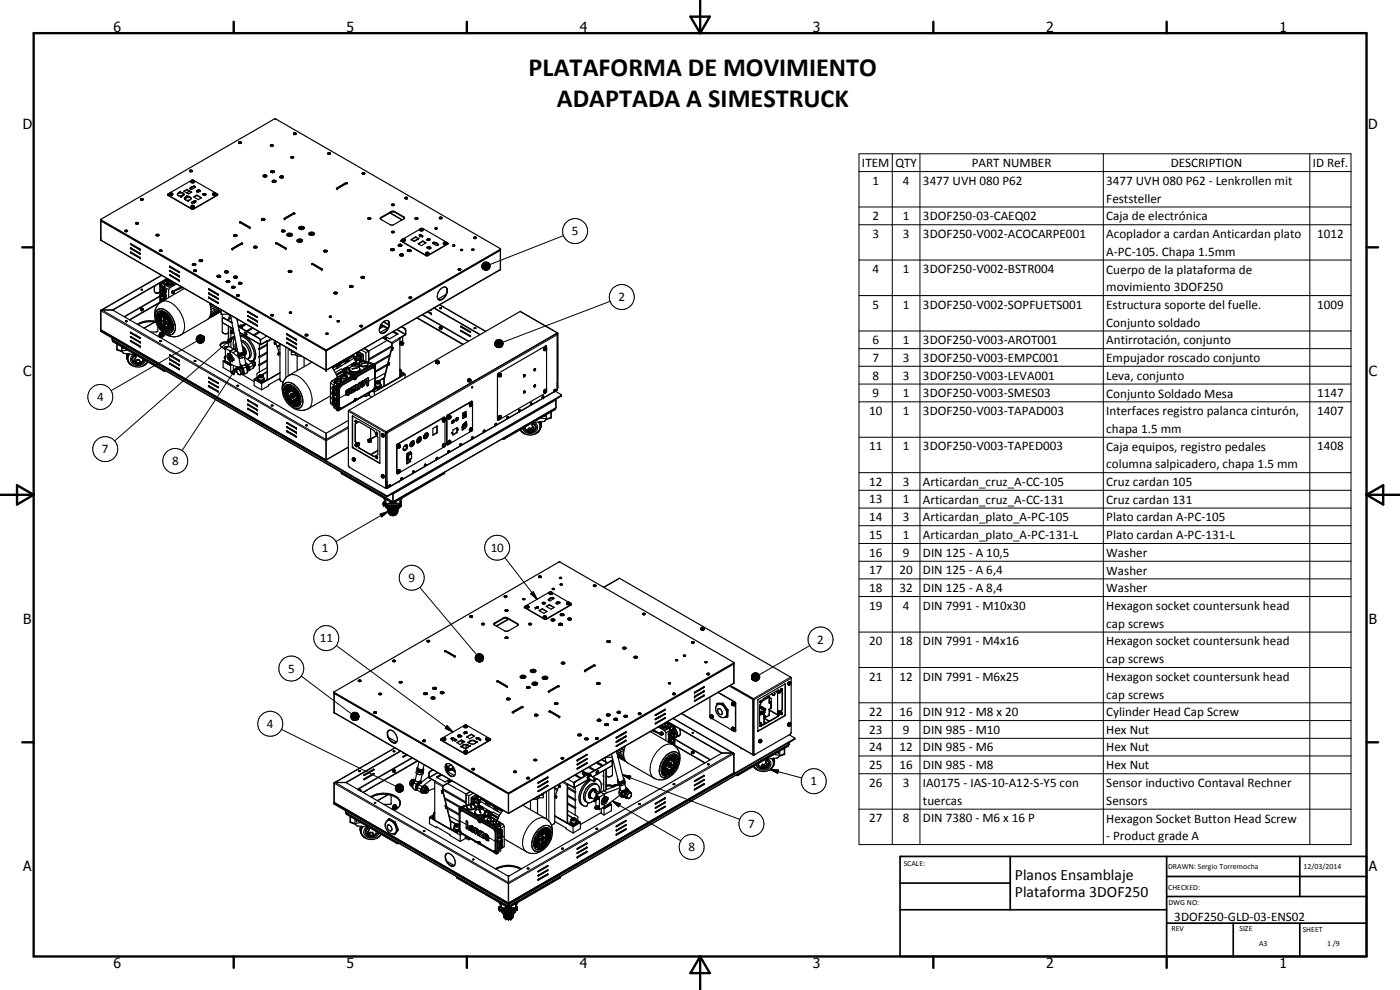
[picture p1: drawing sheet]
<svg xmlns="http://www.w3.org/2000/svg" width="420mm" height="297mm" viewBox="0 0 420 297" stroke-linecap="round" stroke-linejoin="round" font-family="sans-serif">
<defs><g id="words">
<g font-size="7.9">
<text x="158.7" y="22.9">PLATAFORMA DE MOVIMIENTO</text>
<text x="167.1" y="32">ADAPTADA A SIMESTRUCK</text>
</g>
<g font-size="4.7">
<text x="304.6" y="263.9">Planos Ensamblaje</text>
<text x="304.6" y="269.3">Plataforma 3DOF250</text>
</g>
<g font-size="4.2">
<text x="34" y="9.6">6</text>
<text x="104" y="9.6">5</text>
<text x="174" y="9.6">4</text>
<text x="244" y="9.6">3</text>
<text x="314" y="9.6">2</text>
<text x="384" y="9.6">1</text>
<text x="6.8" y="38.7">D</text>
<text x="410.6" y="38.7">D</text>
<text x="7" y="112.9">C</text>
<text x="410.8" y="112.9">C</text>
<text x="7" y="187.1">B</text>
<text x="410.8" y="187.1">B</text>
<text x="7" y="261.4">A</text>
<text x="410.8" y="261.4">A</text>
<text x="34" y="290.4">6</text>
<text x="104" y="290.4">5</text>
<text x="174" y="290.4">4</text>
<text x="244" y="290.4">3</text>
<text x="314" y="290.4">2</text>
<text x="384" y="290.4">1</text>
</g>
<g font-size="3.9">
<text x="258.7" y="50.1">ITEM</text>
<text x="268.7" y="50.1">QTY</text>
<text x="291.7" y="50.1">PART NUMBER</text>
<text x="351.4" y="50.1">DESCRIPTION</text>
<text x="394" y="50.2">ID Ref.</text>
<text x="261.8" y="55.4">1</text>
<text x="271" y="55.4">4</text>
<text x="277" y="55.4">3477 UVH 080 P62</text>
<text x="332" y="55.5">3477 UVH 080 P62 - Lenkrollen mit</text>
<text x="332" y="60.8">Feststeller</text>
<text x="171.6" y="70.6">5</text>
<text x="261.8" y="71.4">3</text>
<text x="261.8" y="66">2</text>
<text x="271" y="71.4">3</text>
<text x="271" y="66">1</text>
<text x="277" y="71.4">3DOF250-V002-ACOCARPE001</text>
<text x="277" y="66">3DOF250-03-CAEQ02</text>
<text x="332" y="71.5">Acoplador a cardan Anticardan plato</text>
<text x="332" y="66.1">Caja de electrónica</text>
<text x="395.3" y="71.4">1012</text>
<text x="332" y="76.8">A-PC-105. Chapa 1.5mm</text>
<text x="261.8" y="82">4</text>
<text x="271" y="82">1</text>
<text x="277" y="82">3DOF250-V002-BSTR004</text>
<text x="332" y="82.1">Cuerpo de la plataforma de</text>
<text x="332" y="87.4">movimiento 3DOF250</text>
<text x="185.6" y="90.4">2</text>
<text x="261.8" y="92.6">5</text>
<text x="271" y="92.6">1</text>
<text x="277" y="92.6">3DOF250-V002-SOPFUETS001</text>
<text x="332" y="92.7">Estructura soporte del fuelle.</text>
<text x="395.3" y="92.6">1009</text>
<text x="332" y="98">Conjunto soldado</text>
<text x="261.8" y="103.3">6</text>
<text x="271" y="103.3">1</text>
<text x="277" y="103.3">3DOF250-V003-AROT001</text>
<text x="332" y="103.3">Antirrotación, conjunto</text>
<text x="261.8" y="108.5">7</text>
<text x="261.8" y="113.9">8</text>
<text x="271" y="108.5">3</text>
<text x="271" y="113.9">3</text>
<text x="277" y="108.5">3DOF250-V003-EMPC001</text>
<text x="277" y="113.9">3DOF250-V003-LEVA001</text>
<text x="332" y="108.6">Empujador roscado conjunto</text>
<text x="332" y="113.9">Leva, conjunto</text>
<text x="261.8" y="119.2">9</text>
<text x="271" y="119.2">1</text>
<text x="277" y="119.2">3DOF250-V003-SMES03</text>
<text x="332" y="119.3">Conjunto Soldado Mesa</text>
<text x="395.3" y="119.2">1147</text>
<text x="29.2" y="120.4">4</text>
<text x="260.8" y="124.5">10</text>
<text x="271" y="124.5">1</text>
<text x="277" y="124.5">3DOF250-V003-TAPAD003</text>
<text x="332" y="124.6">Interfaces registro palanca cinturón,</text>
<text x="395.3" y="124.5">1407</text>
<text x="332" y="129.9">chapa 1.5 mm</text>
<text x="30.6" y="136.1">7</text>
<text x="260.8" y="135.1">11</text>
<text x="271" y="135.1">1</text>
<text x="277" y="135.1">3DOF250-V003-TAPED003</text>
<text x="332" y="135.2">Caja equipos, registro pedales</text>
<text x="395.3" y="135.1">1408</text>
<text x="51.6" y="139.6">8</text>
<text x="332" y="140.5">columna salpicadero, chapa 1.5 mm</text>
<text x="260.8" y="145.8">12</text>
<text x="271" y="145.8">3</text>
<text x="277" y="145.8">Articardan_cruz_A-CC-105</text>
<text x="332" y="145.8">Cruz cardan 105</text>
<text x="260.8" y="151">13</text>
<text x="271" y="151">1</text>
<text x="277" y="151.1">Articardan_cruz_A-CC-131</text>
<text x="332" y="151.1">Cruz cardan 131</text>
<text x="260.8" y="156.4">14</text>
<text x="260.8" y="161.7">15</text>
<text x="271" y="156.4">3</text>
<text x="271" y="161.7">1</text>
<text x="277" y="156.5">Articardan_plato_A-PC-105</text>
<text x="277" y="161.8">Articardan_plato_A-PC-131-L</text>
<text x="332" y="156.5">Plato cardan A-PC-105</text>
<text x="332" y="161.8">Plato cardan A-PC-131-L</text>
<text x="96.6" y="165.6">1</text>
<text x="147.3" y="165.6">10</text>
<text x="260.8" y="167">16</text>
<text x="271" y="167">9</text>
<text x="277" y="167">DIN 125 - A 10,5</text>
<text x="332" y="167">Washer</text>
<text x="260.8" y="172.3">17</text>
<text x="269.9" y="172.3">20</text>
<text x="277" y="172.3">DIN 125 - A 6,4</text>
<text x="332" y="172.4">Washer</text>
<text x="122.6" y="174.6">9</text>
<text x="260.8" y="177.6">18</text>
<text x="269.9" y="177.6">32</text>
<text x="277" y="177.6">DIN 125 - A 8,4</text>
<text x="332" y="177.7">Washer</text>
<text x="260.8" y="182.9">19</text>
<text x="271" y="182.9">4</text>
<text x="277" y="182.9">DIN 7991 - M10x30</text>
<text x="332" y="183">Hexagon socket countersunk head</text>
<text x="332" y="188.3">cap screws</text>
<text x="96" y="192.7">11</text>
<text x="245.3" y="193.2">2</text>
<text x="260.8" y="193.5">20</text>
<text x="269.9" y="193.5">18</text>
<text x="277" y="193.5">DIN 7991 - M4x16</text>
<text x="332" y="193.6">Hexagon socket countersunk head</text>
<text x="86.5" y="201.8">5</text>
<text x="332" y="199">cap screws</text>
<text x="260.8" y="204.2">21</text>
<text x="269.9" y="204.2">12</text>
<text x="277" y="204.2">DIN 7991 - M6x25</text>
<text x="332" y="204.3">Hexagon socket countersunk head</text>
<text x="332" y="209.6">cap screws</text>
<text x="260.8" y="214.8">22</text>
<text x="269.9" y="214.8">16</text>
<text x="277" y="214.8">DIN 912 - M8 x 20</text>
<text x="332" y="214.9">Cylinder Head Cap Screw</text>
<text x="80.1" y="218.4">4</text>
<text x="260.8" y="220.1">23</text>
<text x="271" y="220.1">9</text>
<text x="277" y="220.1">DIN 985 - M10</text>
<text x="332" y="220.1">Hex Nut</text>
<text x="260.8" y="225.5">24</text>
<text x="269.9" y="225.5">12</text>
<text x="277" y="225.5">DIN 985 - M6</text>
<text x="332" y="225.4">Hex Nut</text>
<text x="260.8" y="230.8">25</text>
<text x="269.9" y="230.8">16</text>
<text x="277" y="230.8">DIN 985 - M8</text>
<text x="332" y="230.8">Hex Nut</text>
<text x="243.2" y="235.7">1</text>
<text x="260.8" y="236.1">26</text>
<text x="271" y="236.1">3</text>
<text x="277" y="236.1">IA0175 - IAS-10-A12-S-Y5 con</text>
<text x="332" y="236.1">Sensor inductivo Contaval Rechner</text>
<text x="277" y="241.4">tuercas</text>
<text x="332" y="241.5">Sensors</text>
<text x="224.5" y="248.5">7</text>
<text x="260.8" y="246.7">27</text>
<text x="271" y="246.7">8</text>
<text x="277" y="246.7">DIN 7380 - M6 x 16 P</text>
<text x="332" y="246.8">Hexagon Socket Button Head Screw</text>
<text x="206.6" y="255.4">8</text>
<text x="332" y="252.1">- Product grade A</text>
<text x="352.4" y="276.3">3DOF250-GLD-03-ENS02</text>
</g>
<g font-size="2.4">
<text x="271.2" y="259.7">SCALE:</text>
<text x="350.6" y="260.8">DRAWN: Sergio Torremocha</text>
<text x="391.2" y="260.6">12/03/2014</text>
<text x="350.6" y="267">CHECKED:</text>
<text x="350.6" y="271.4">DWG NO:</text>
<text x="351.6" y="279.3">REV</text>
<text x="372" y="279.4">SIZE</text>
<text x="391" y="279.6">SHEET</text>
<text x="377.9" y="283.8">A3</text>
<text x="398.3" y="283.8">1 /9</text>
</g>
</g></defs>
<g fill="none" stroke="#000" stroke-width=".35">
<path d="M88.3 39.9l-.2 .3 .5 .1M88.3 39.9h.3M88.3 39.9l-.2 .2M88.6 39.9l.2 .2M88.6 39.9l.2 .1M42.3 59.9l-.1-.2 .2-.1h.4v.3M42.3 59.9l.1 .1M42.4 59.6l-.2 .1 .1 .2M42.5 59.7l.1 .2M42.5 59.7l.1 .1M42.5 59.7v.2M42.6 59.6l.3 .3"/>
<path d="M42.6 59.8v.1M42.8 59.9l-.1 .1M42.8 59.9l-.4 .1M42.9 59.9h-.1M50.3 58.5l.1-.3 7.5-4.2 7.3 4.2v.4M50.3 58.5l7.4 4.3 7.5-4.2M50.3 58.4l7.3 4.3 .5-.1 7.2-4.2M50.9 58.2v.1M50.9 58.2l.4-.4 .5 .4a.52 .52 0 0 1-.4 .4 .52 .52 0 0 1-.6-.3M50.9 58.3l.4 .2M50.9 58.1l-.1 .2 .5 .2M51 58l-.1 .1"/>
<path d="M51.2 58l.3 .1M51.2 58h.2M51.3 58.5h.1M51.4 57.9l-.2 .1M51.4 57.9l.1 .2M51.4 58l.1 .1M51.4 57.9v.1M51.7 58.4l-.3 .1M51.8 58.1v.2M51.8 58.3l-.1 .1M53.3 58.2a1.25 1.25 0 0 1 1.9 .1l-.9 .6M53.3 58.1a1.14 1.14 0 0 1 1.9 .3 1.12 1.12 0 0 1-2-.2z"/>
<path d="M53.9 57.6l.2 .1M53.9 57.6l.1 .1M54 57.5v.1M54 57.6v.1M54.1 57.6l-.1 .1M54.1 57.6l.1 .1M54.3 59l.2 .1zM54.3 59.1h.1M55.1 57.4l1-.6 1.5 .9-1 .5zM55.4 59.6v.1M56.1 58.8h.1M56.1 58.8h.2"/>
<path d="M56.1 56.9l1.3 .8M56.1 56.8v.1M56.1 56.9l-.9 .5M56.2 58.7l-.1 .1M56.2 58.7h.1M56.2 58.7l.1 .1M56.3 59.1l-.9 .5M56.3 59.1l-.6 .1-.3 .4M56.3 58.8h.1M56.3 59.1l1 .4M56.5 59.1l-1.1 .6M56.9 51.2l.5-.1 .3 .2-.6 .2z"/>
<path d="M56.9 51.4h.1M56.9 57.4l-.9 .5M57 51.2l.3-.1 .3 .3M57.1 57.5l.2 .1M57.1 56.5v.1M57.2 51.4h.1M57.2 51.3v.1M57.3 51.2l.1 .1M57.3 51.2v.2M57.3 51.2l-.1 .1M57.3 54.5v.1M57.3 54.6a.58 .58 0 0 0 1 0"/>
<path d="M57.3 59.5l.1 .1M57.4 59.5a1.17 1.17 0 0 1-2 .2M57.4 59.5a1.13 1.13 0 0 0-2 .1M57.4 54.6l.3 .2M57.4 51.3v.1M57.4 51.3l-.1 .1M57.4 54.4v.2M57.4 54.3v.3M57.4 54.6l.1 .1M57.4 56.2l-.3 .3M57.4 56.2l-.4 .2 .1 .1M57.5 54.2l-.1 .1"/>
<path d="M57.5 54.2l.3-.1 .4 .3M57.6 56.1v.1M57.6 56h.1M57.6 56l-.2 .2M57.6 56.1l-.2 .1M57.6 56v.1M57.6 56v.2M57.7 54.2l.2 .1M57.7 54.2l.2 .2M57.9 54.1v.2M57.9 54.1l-.2 .1M57.9 54.1v.3"/>
<path d="M57.9 54.3v.1M58.1 55.8l.1 .1M58.1 55.8v.1M58.1 55.9l.1 .1M58.1 55.9l-.5 .3M58.1 55.8l-.5 .2M58.1 59.1l1-.6 1.4 .9-1 .5zM58.2 55.9v.1M58.2 54.4l.1 .2M58.2 54.4l-.2 .3h-.5M58.3 54.6l-.4 .2M58.3 55.8v.1"/>
<path d="M58.3 54.5v.1M58.3 55.9l.3 .1M58.3 55.8l.4 .2-.2 .1M58.3 55.9l-.1 .1M58.3 55.8l-.1 .1M58.5 56.1l.1 .1M58.5 56.1l.2 .1-1.1 .6-.6-.2 .1-.1M59.1 58.6l1.3 .8M59.1 58.5v.1M59.1 58.6l-.9 .5M59.1 57.5h.1M59.1 57.4v.1"/>
<path d="M59.3 57.1h.1M59.3 57.1l.1 .1M59.3 57.1l-.2 .3M59.3 57.1l-.3 .2 .1 .1M59.6 57l.1 .1M59.6 57v.1M59.6 57.1l.1 .1M59.6 57.1l-.2 .1M59.6 57l-.2 .1M59.7 57.1l-.6 .3M59.7 57.1v.1M59.8 57.1l.3 .1"/>
<path d="M59.8 57l.4 .2-.2 .1M59.8 57v.1M59.8 57.1l-.1 .1M59.8 57l-.1 .1M59.9 57.1l-.8 .5M60 57.3l.1 .1M60 57.3l-.4 .4-.6-.2 .1-.1M60.9 58.3h.1M61 58.5h.1M61 58.3l-.1 .1 .3 .2h.3l.3-.2-.1-.1M61 58.3v.2M61.1 58.2h.1"/>
<path d="M61.1 58.1l-.2 .2M61.1 58.2l-.2 .1M61.1 58.1v.1M61.1 58.1h.1M61.2 58.1v.1M61.2 58.2h.1M61.2 58.2l.2 .1M61.2 58.1l.2 .1M61.2 58.1h.1M61.4 58.2v.1M61.5 58.2l.3 .1M61.5 58.1l.3 .2h-.1"/>
<path d="M61.5 58.1v.1M61.5 58.2l-.1 .1M61.5 58.1l-.1 .1M61.7 58.3l.1 .2M63.9 58a.46 .46 0 0 1 .6-.1 .46 .46 0 0 1 .2 .6 .56 .56 0 0 1-.9-.2M63.9 58.4l.3 .1M63.9 58.1v.3M63.9 58l.1 .4M64 58.4l.2 .1M64.1 58l.3 .1M64.2 58.5h.2M64.3 57.9l-.1 .2"/>
<path d="M64.3 58l-.1 .1M64.3 57.9l.1 .2M64.3 58l.1 .1M64.3 57.9v.1M64.7 58.4l-.3 .1M64.7 58.1v.2M64.8 58.3l-.4 .2M65.2 58.6h.1M71.7 42.9l.3-.3 .3 .3M71.7 42.9h.1M71.7 42.9l-.1-.1 .3-.3 .4 .1v.3M71.7 42.9l.2 .1"/>
<path d="M71.9 42.8h.2zM72 42.7v.1M72.3 42.9l-.4 .1M72.3 42.8v.1M79 52.9l.4 .2M79 52.8l.1 .2M79 52.7v.2M79 52.9l.1 .1M79.3 52.5l-.3 .2M79.3 52.5l.5 .1M79.4 52.7l.2 .2M79.4 52.7h.3"/>
<path d="M79.7 52.7l-.1 .2M79.7 52.7v.2M79.8 52.6h.2M80 52.6v.2M80 52.8l-.2 .3-.7-.1M80 52.8l-.3 .3M81.2 43.7l.7 .2M81.2 43.7h.7M81.2 43.7v-.2l.6-.1 .1 .4M81.3 51.6l.3 .2M81.3 43.9l.2-.2 .4 .2M81.3 51.6l.1 .1"/>
<path d="M81.7 51.4l.1 .2 .1-.2M81.7 54.3l.1 .2M81.7 51.4l.2 .2M81.7 54.4l.2 .2M81.7 51.4h.2M81.8 54.5l.1 .1M81.9 51.4v.2M81.9 54.6l.2 .1M81.9 43.8v.1M81.9 51.2l-.5 .2-.1 .2M82.2 51.7l-.6 .1M82.2 54.3l-.1 .2h.2"/>
<path d="M82.2 54.4l.1 .1M82.2 54.3h.2M82.2 54.3v.1M82.2 54.4v.1M82.3 51.4l-.5-.2-.5 .2 .1 .2M82.3 51.4v.1M82.3 51.5l-.4 .3-.4-.1M82.3 51.5l-.1 .2M82.4 54.3l-.1 .2M82.4 54.3v.1M82.6 54.1h-.5l-.4 .3M82.6 54.1l.2 .3"/>
<path d="M82.6 54.6l-.1 .1M82.6 54.1l.2 .4M82.7 54.6h-.8M82.7 54.5l-.1 .1M82.8 54.5l-.2 .1M82.8 54.4l-.1 .1M82.8 54.4v.1M84 53.1l.5 .3M84.5 53l-.1 .1M84.5 53v.1M84.5 53h.2M84.7 52.8h-.5l-.2 .4 .9 .1"/>
<path d="M84.7 53l-.3 .1M84.8 53.3l-.2 .1M85 52.9l-.5-.2-.5 .3M85 52.9v.2M85 53.1l-.1 .2M87.3 47.3h.8M87.3 47.3l.1 .1M87.3 47.3a.4 .4 0 0 1 .4-.4 .4 .4 0 0 1 .4 .4l-.7 .1M88 47.3v.1M88 47.3l-.6 .1M88.1 40.1l.1 .1M88.2 40.2v.1"/>
<path d="M88.4 40l.1 .2M88.4 40h.1M88.4 40v.2M88.5 40v.2M88.5 40v.1M88.6 40.3h-.1M88.7 40.3h-.1M88.8 40.2l-.1 .1M88.8 40.1l-.2 .2M88.8 40v.1M88.8 40.1l-.1 .2M98.4 46.1l.1 .1"/>
<path d="M98.5 45.9l-.1 .2M98.5 45.9h.5l.1 .2M98.5 46.2h.5M98.5 45.9v.2M98.7 46l.2 .1zM98.8 46v.1M99 46.2h-.5M99.1 46.1l-.1 .1M101 56.5l2.9-1.7 .3 .1-3 1.7zM108.8 51.9h.6l-.1 .3M108.8 52.2h.5M108.8 52.1v.1"/>
<path d="M108.8 52.1l.5 .1M109 51.9l.2 .1M109 51.9v.1M109.2 52v.1M109.4 52.2h-.1M109.4 52v.2M109.4 52l-.5-.2-.1 .4M109.4 52v.1M121.6 59.3l.5-.1 .2 .2-.3 .2zM121.8 59.2l-.2 .3 .5 .1M121.9 59.4l.1 .1M121.9 59.4h.1"/>
<path d="M121.9 59.4v.1M122 59.2l.2 .1v.3M122 59.4v.1M30.3 65.9l67.5 39 52.4-30.2M30.3 66.2v-.4l52.3-30.2 67.6 39.1M30.3 66.2v5.9l67.6 39M30.3 66.2l67.5 39M37.6 69.3l.3 .2M37.6 69.3l.1 .2M37.7 69.5h.2M37.7 69.2l-.1 .1M37.7 69.1l.6 .2"/>
<path d="M37.9 69.2v.2M38.2 69.4l-.3 .1M38.2 69.4l-.2 .1M38.3 69.3l-.7-.2 .1 .4M38.3 69.3l-.1 .1M38.3 69.3l-.1 .2M39.1 74.4l.2 .3 2.7 1.5M39.2 74.3l-.1 .1M39.2 74.3l.1 .1M39.2 75.6h-.1M39.2 75.6h.1M39.2 73.1l2.9 1.8"/>
<path d="M39.2 74.3l.1 .2 2.8 1.7M39.2 75.6l.1 .2 2.8 1.6M39.3 73.1l2.7 1.6 .1 .2M39.3 74.4l2.7 1.5v.3M39.3 75.6l2.7 1.6 .1 .3-2.9-1.6-.1-.3M39.3 73.1v.3l2.7 1.6M40.8 67.1h.8M40.8 67.1v.1M40.8 67.2h.6M41.6 67.1a.4 .4 0 0 0-.5-.4 .4 .4 0 0 0-.3 .4M41.6 67.1l-.2 .1M42 76.2h.1"/>
<path d="M42 75h.1M42.1 74.9l-.1 .1M46.9 70.7h.8M46.9 70.7a.41 .41 0 0 1 .4-.4 .41 .41 0 0 1 .4 .3v.1M46.9 70.7l.3-.2 .5 .2M47 70.7l.2-.1 .3 .1M47.9 75.4h.1M48 75.4h.4M48.1 75l.4 .1v.3M48.1 75l-.3 .1 .2 .3M48.1 75.1l-.2 .3M48.2 75.2v.1"/>
<path d="M48.2 75.2h.1M48.2 75.1l.3 .3M48.3 75.2v.1M48.3 75.3h-.1M48.5 75.4h-.1M48.5 75.3l-.1 .1M48.5 75.4h.1M50.9 79.9l2.9 1.8-2.9-1.6zM51 79.9l2.8 1.8M56.4 60.3h.2M56.4 60.2h.2l-.1 .2zM57.3 62l.2 .1"/>
<path d="M57.4 61.8a.44 .44 0 0 0 .4 .6 .44 .44 0 0 0 .4-.6M57.4 61.8l.3-.2 .5 .2M57.4 61.8v.3M57.4 62.2h.8M57.5 60.7l-.1 .1M57.5 60.7v.2M57.7 61.7l.2 .1M57.7 79.5l.4-.2 .6 .2M57.9 61.6l-.2 .1M57.9 61.6v.2M57.9 61.8h.1M58.2 61.8l-.2 .4-.5-.1"/>
<path d="M58.3 62v.2M58.4 60.2l-.9 .5M58.4 60.7l-.5 .3-.5-.2M58.4 60.2v.1M58.4 60.7h.1M58.4 60.2h.1M58.4 60.3h.1M58.4 60.3l-.9 .4M58.5 60.2v.1M58.6 79.5l-.4-.1-.3 .2M58.6 60.2h.1M58.6 79.5v.1"/>
<path d="M58.6 60.2l.1 .2M58.6 60.2l-.1 .1M58.6 60.2h-.1M58.6 79.5l-.7 .1M58.7 79.5a.47 .47 0 0 0-.5-.4 .47 .47 0 0 0-.4 .4l.1 .1M58.7 79.5h-.1M58.7 60.4l-.3 .3M58.7 60.4v.1M59.8 78.2l.1 .2M59.8 78.2l.3-.3h.3l.4 .4M60 78.4l.3-.2 .4 .2M60.7 78.2l.1 .1"/>
<path d="M60.7 78.2l-.6-.1-.3 .2M60.8 78.3l-.4 .2-.5-.1M69.6 74.6l2.9-1.7 .3 .2-3 1.7zM70.1 70.8a.47 .47 0 0 1 .5-.4 .47 .47 0 0 1 .5 .4M70.1 70.8l.5 .2 .5-.2M70.1 70.8l.5-.2 .5 .2M70.3 70.9l.3-.2 .3 .2M71.9 66.7l.2-.2 3 1.7-.3 .2zM72.5 72.9h.1M76.1 74.3l.4-.3 .6 .3M76.3 74.3l.2-.1 .5 .1M77.1 74.3a.49 .49 0 0 0-.5-.5 .49 .49 0 0 0-.5 .5"/>
<path d="M77.1 74.3l-.2 .1-.8-.1M78.5 66l.5-.3 .4 .3M78.5 65.7a.46 .46 0 0 1 .6-.2 .46 .46 0 0 1 .3 .5l-.5 .2-.5-.3zM78.6 66.1l.4-.3 .3 .3M82.7 72.9l.3-.1 2.9 1.7-.2 .1zM83 72.8h.1M84.5 69.4l.3-.2 .7 .2M84.5 69.1l.6-.1 .4 .3-.3 .3h-.5zM84.7 69.5l.3-.2 .3 .2M84.7 69.5h.1M85.3 69.5h.1M86.2 70.2a.94 .94 0 0 1 1.5 .4 1.06 1.06 0 0 1-1.6-.1z"/>
<path d="M86.5 70.4l.7-.2 .1 .3-.4 .2zM86.9 70.3v.3M86.9 70.3l-.2 .3h.3l.2-.3M86.9 70.3h.3M87.2 70.3v.2M88.2 63.9l-3 1.7 .3 .1M88.2 63.9l.3 .1-3 1.7M88.2 63.9l-2.9 1.7 .2 .1M89.2 72a1.09 1.09 0 0 1 1.6 .2 .88 .88 0 0 1-.9 .5 .88 .88 0 0 1-.8-.6zM89.7 68.2a.98 .98 0 0 1 1.6 .3 1 1 0 0 1-1.6-.1zM89.9 72.1l-.2 .2h.4l.1-.2M89.9 72.1h.3"/>
<path d="M89.9 72.1v.2M90.1 68.3a.42 .42 0 0 1 .5-.2 .42 .42 0 0 1 .3 .4l-.6 .1zM90.2 72.1v.2M90.4 68.2l-.2 .2 .4 .2 .1-.4M90.4 68.2h.3M90.4 68.2v.3M90.7 68.2v.3M92.8 69.9a.94 .94 0 0 1 1.5 .3 .84 .84 0 0 1-.9 .4 .84 .84 0 0 1-.6-.7zM93.1 70.1l.5-.2 .3 .2-.4 .3zM93.4 70l-.1 .3 .5-.1-.1-.2M93.4 70h.3M93.4 70v.3"/>
<path d="M93.5 79.2l.3-.2 2.9 1.8-.2 .1zM93.7 70v.2M97.2 75.4l.3-.2 .6 .2M97.3 75.6l.2-.2 .5 .2M98.1 75.4l-.8 .2M98.1 75.4h.1a.6 .6 0 0 0-1.1 0l.2 .2M110.4 65.7l.4-.2 .4 .2M110.4 65.7h.7M110.4 65.7a.43 .43 0 0 1 .4-.4 .43 .43 0 0 1 .5 .3l-.2 .1M111 65.6l.1 .1M111 65.6l-.4 .1M111.1 65.7h.1"/>
<path d="M114.2 65.3l3.3-1.9h.6l3 1.6 .3 .4-.1 .2-3.7 2-3.4-1.8zM117 63.9l3.6 2.1M117 63.8l3.7 2.2M117.3 74.9l.1 .2M117.3 75l.1 .1M117.3 74.8l.5-.2 .5 .3M117.3 74.8v.1M117.3 74.7v.3M117.3 74.7l.6-.1 .4 .5M117.4 75.1l.2 .1M117.5 69.7h.8M117.5 69.7l.2-.3h.5l.1 .3"/>
<path d="M117.5 61.6l.2-.4h.3l.4 .2-.2 .2M117.5 69.7l.1 .1M117.5 61.6l.3-.2 .5 .2M117.5 61.6h.1M117.6 74.8h.3v.2zM117.6 69.8h.6M117.6 61.6h.6M117.7 69.8h-.1M117.7 75h.2M117.8 74.8v.2M117.8 69.6l-.1 .2M118 69.6l.1 .2"/>
<path d="M118.1 69.8h.1M118.3 75l-.9 .1M118.3 69.7l-.1 .1M118.3 74.9l-.1 .2M118.3 74.9v.1M119.6 73.7l.6 .2 .4-.2M119.6 73.7l.4 .2M119.9 73.3l-.3 .4M120 76.6l.2 .1M120 73.5l-.1 .2 .3-.2M120 73.5v.2M120 76.5l.1 .1"/>
<path d="M120 73.5h.2M120.1 76.3l-.1 .3M120.2 73.3l-.5 .1-.2 .1 .2 .3M120.2 73.5l-.2 .2M120.2 73.3l.4 .2M120.2 76.7l.2 .1M120.2 73.3l.3 .1M120.4 76.6h.2M120.5 76.4l-.1 .2M120.5 76.5l.1 .1M120.5 76.4h.2M120.5 76.4v.1"/>
<path d="M120.5 76.5l-.1 .1M120.6 73.5v.1M120.6 73.7l-.5 .2M120.6 73.5v.2M120.6 73.6l-.1 .1M120.6 73.6v.1M120.7 76.4l-.1 .2M120.7 76.2h-.5l-.2 .4M120.7 76.4v.1M120.7 76.2l.3 .2M120.7 71.9l.4 .4M120.7 72l.4 .2"/>
<path d="M120.7 71.9v.1M120.8 71.8l-.4 .3v.3l7.5 4.4 .5-.1 5.9-3.4 .1-.3M120.9 76.7l-.2 .1M120.9 76.7h-.7M121 76.5l-.1 .2M121 76.4v.2M121 76.6l-.1 .1M121.1 71.7v.1M121.1 72.2h.2M121.1 71.8h.1M121.1 71.7h.2M121.2 71.6l-.5 .3"/>
<path d="M121.2 71.6l.2 .1M121.3 71.7v.2l-.2-.1M121.3 71.7l-.2 .1M121.4 65.4l-3.5-1.9-3.7 2.2M121.4 71.7h.1M121.5 71.7l.2 .2a.51 .51 0 0 1-.5 .5 .51 .51 0 0 1-.5-.4M121.6 71.8v.3l-.3 .1M121.7 72l-.4 .3M122.3 75.1l.2 .3M122.5 74.9l-.1 .4 .7 .1M122.8 74.8l.4 .2 .1 .2-.2 .2M122.8 74.8l-.3 .1"/>
<path d="M122.8 75.1l.1 .1M122.8 74.9l-.3 .1M122.8 75.1l-.2 .1h.4M122.8 75.1l.2 .1M123.1 74.9l.2 .3M123.3 75.2l-.2 .2M123.3 75.2l-.3 .2-.7-.1M124.6 65.7a.43 .43 0 0 1 .4-.4 .43 .43 0 0 1 .4 .3v.1M124.6 65.7l.3-.2 .5 .2M124.6 65.7h.1M124.7 65.7h.6M124.7 65.7l.2-.1 .4 .1"/>
<path d="M124.7 71.2l.9 .5-1.4 .7M124.7 71.1l1 .5-1.4 .8M124.7 71.1l-1.4 .8 1 .5M124.7 71.2l-1.3 .8M124.7 71.1v.1M125.4 65.7h-.1M125.5 73.2l1.4-.9 .9 .6-1.4 .8zM125.9 70.6l.2 .2M125.9 70.6v.1M126.1 70.8l.3 .2 .5-.1-.1-.1M126.1 68.7l-.1 .4a.58 .58 0 0 0 1-.2M126.1 70.4v.1"/>
<path d="M126.1 70.8v.1M126.1 68.7l-.1 .1M126.1 70.4l-.3 .1 .1 .1M126.1 70.5l-.2 .1M126.1 70.5h.1M126.1 70.4h.1M126.1 68.7l-4.9 2.9M126.2 70.4v.1M126.3 70.5h-.1M126.3 70.4l.5 .4M126.3 70.4h-.1M126.3 70.4v.1"/>
<path d="M126.3 70.5l.5 .3M126.4 68.6v.1l.2-.1M126.4 68.6v.2l.2-.2M126.4 68.6h.2M126.6 68.5h.1M126.8 68.6l.2 .4M126.8 70.8v.1M126.8 68.6l7.6 4.3v.3l-6.4 3.5-7.7-4.5M126.8 68.6l-.3-.1-.4 .2M126.9 68.7h.1M126.9 68.7v.3l-.3 .2-.5-.2 .5 .2 .4-.2M126.9 72.4l-1.4 .8"/>
<path d="M126.9 72.3v.1M126.9 72.4l.9 .5M127.8 76.1v.1M127.8 76.2l.2 .1M127.8 76.2l.4 .3 .5-.3M127.8 75.9l.2 .4M128 76.3h.5M128 76.3h.2M128.1 75.7l-.3 .4M128.1 75.7h.3M128.2 75.9h-.1M128.2 75.7v.2"/>
<path d="M128.2 75.9h.1M128.2 71.9l-.1 .1 .3 .2 .6-.2-.1-.1M128.2 71.9v.2M128.3 74.3l.7 .4 .3-.2-.1-.1M128.3 74.3l-.1 .1M128.3 75.7v.2M128.3 75.9h.1M128.4 75.7l.4 .4M128.4 71.6l.2 .1M128.4 71.6l-.3 .2 .1 .1M128.4 71.8l-.2 .1M128.4 71.6v.2"/>
<path d="M128.4 71.8h.2M128.4 74l-.3 .2 .2 .1M128.4 74.1l-.2 .2M128.4 74v.1M128.4 74.1l.2 .1M128.4 74l.2 .1M128.5 76.3h-.2M128.6 71.7v.1M128.6 76.2l-.1 .1M128.6 74.1v.1M128.7 71.8h.1M128.7 71.6v.1"/>
<path d="M128.7 71.6l-.1 .1M128.7 71.8h-.1M128.7 71.6v.2M128.7 75.9l-.1 .3M128.7 74l-.1 .1M128.7 76.2h-.1M128.7 71.7v.1M128.7 74v.1M128.7 74l.2 .1M128.7 74.1l.2 .1M128.7 74.1l-.1 .1M128.8 76.1l-.1 .1"/>
<path d="M128.8 71.6l-.1 .1M128.8 71.8h.1M128.8 71.6v.2M128.8 71.8h-.1M128.8 71.6l.1 .2M128.9 71.9v.2M128.9 74.1v.1M128.9 71.8v.1M129 74.2h-.1M129 74.1v.1M129 74.1h-.1M129 74.2l.1 .1"/>
<path d="M129 74.1l.1 .2M129.1 74.3h.2l-.1 .1M129.1 74.3l.1 .1M129.2 74.5h.1M129.2 74.4v.1M130 72.9v.2M130 72.9l-.1 .1 1.1 .7 .6-.3h-.2M130.2 72.7l-.3 .2h.1M130.2 72.8l-.2 .1M130.2 72.7v.1M130.2 72.8l.1 .1M130.2 72.7l.1 .1"/>
<path d="M130.3 72.8v.1M130.5 72.8l-.2 .1M130.5 72.7v.1M130.5 72.7l-.2 .1M130.5 72.7l.4 .2M130.5 72.8l.4 .2M130.6 68.6h.6M130.7 68.7h.4M130.9 72.9v.1M131 72.9h-.1M131 73l.1 .1M131 72.9l.1 .2"/>
<path d="M131 72.9v.1M131 73h-.1M131.1 68.6v-.2l-.3-.1-.3 .2 .1 .2M131.1 68.6l-.5 .1M131.1 73.1l.5 .2-.2 .1M131.1 73.1l.4 .3M131.4 73.4l.1 .1M131.9 65.4l.5-.2 .2 .2M131.9 65.4h.1M131.9 65.4l.1-.2h.4l.2 .1-.1 .2M131.9 65.4l.1 .1M132 65.5l.4 .1"/>
<path d="M132.2 65.3l.1 .1M132.2 65.3v.1M132.5 65.5l-.1 .1M132.5 65.4v.1M132.6 65.4l-.2 .2M132.6 65.4l-.1 .1M133 73a.53 .53 0 0 0 .6 .4 .53 .53 0 0 0 .5-.4M133 73l.3 .3 .7-.2M133.1 72.8l-.1 .2M133.5 72.7h.2M133.5 72.7l-.1 .2M133.5 72.8l-.1 .1"/>
<path d="M133.5 72.7v.1M133.7 72.7l-.1 .2h-.2M133.7 72.7l-.2 .1M134 72.8l.1 .3M135.9 73.7h.5M135.9 73.8a.27 .27 0 0 1 .3-.4 .27 .27 0 0 1 .2 .4M135.9 73.8h.5M136 73.8h.3M136.1 73.7l-.1 .1M136.3 73.8h.1M138.2 74.9l.4-.1 .2 .3-.4 .1zM138.2 75.1h.6"/>
<path d="M138.3 75.2h.4M141.6 75h.6M141.7 74.7h.4l.1 .2-.5 .2zM141.8 75l-.1 .1M141.9 75h-.1M141.9 75l.2 .1M142.2 71.3l.1 .2zM142.3 71.2l-.1 .2M142.4 71.1l-.3 .2 .2 .2h.5M142.4 71.1l.5 .2M142.4 71.2h-.1M142.4 71.2l.5 .1"/>
<path d="M142.4 71.3v.1M142.4 71.4h.2M142.5 71.4h.1M142.5 71.3l.1 .1M142.5 71.3v.1M142.5 71.3h-.1M142.8 71.5h-.2M142.9 71.3l-.1 .2M142.9 71.3v.1M150.1 75v6l-52.2 30.1M150.1 75l-52.3 30.2M150.2 74.7l-.1 .3"/>
<path d="M30.3 99.2l85.7 49.5h.3l52.2-30.1M30.3 99v.5l85.8 49.5 52.3-30.1M30.3 93v6.1M30.3 99.1l67.6 38.9M33.8 93h-3.5M33.8 93l64.1 37M37.7 96.4h.4M38.1 96.4l-.3 .1M38.1 96.4l-.3-.1-.1 .1M38.1 96.4h.1M39.2 99.7l2.9 1.8M39.3 99.7l-.1 .2 2.8 1.7 .1-.2"/>
<path d="M39.3 99.7l2.8 1.7M42.2 92.8l.2 .3M42.2 92.8l.2 .1M42.4 87h.3M42.4 93.1h.1M42.4 93.1v.1M42.4 92.6l.2 .1M42.4 92.9v.3M42.5 86.8l.2 .2h-.3zM42.5 92.6l-.3-.1v.3M42.6 92.5h.1M42.7 92.5h.1"/>
<path d="M42.7 92.5l-.2 .1M42.7 92.6l-.1 .1M42.7 92.6v.1M42.9 93.1l-.5 .1M42.9 92.9v.2M42.9 92.9h-.5M43 92.6l-.5-.1-.1 .2M43 92.6l-.1 .5M43 92.6l-.1 .3M46.5 96.6l-3.2 1.9M46.6 85.7a1.53 1.53 0 0 0 .2 2.2M46.7 96.4a7.5 7.5 0 0 0-5.5 .9"/>
<path d="M46.8 96.7a8 8 0 0 0-5.4 .7M47.1 94.3l.2 .1v.6l-.2-.1zM47.1 95l.2 .1v.6l-.2-.2zM47.1 95.7l.2 .1v.6l-.2-.2zM47.1 93a4.7 4.7 0 0 0 .9 5.8 3.9 3.9 0 0 0 2.6 1.7l.8-.1M47.1 94.8v.1M47.1 95.5h.1M47.1 96.2h.1M47.3 93.6a2.15 2.15 0 0 1 3.2 .9 4.5 4.5 0 0 1 1.1 5 1.93 1.93 0 0 1-2.8-.4 5 5 0 0 1-1.7-5.2zM47.4 97.9l-.1 1.6-2.1 .1M47.4 95.9l.5 .2v.6l-.5-.3zM47.4 93.9l.5 .2v.6l-.5-.3z"/>
<path d="M47.4 95h.1M47.4 94.4h.1M47.4 94.5l.5 .3v.5l-.5-.3zM47.4 95.2l.5 .3v.5l-.5-.2zM47.4 96.6l.5 .2v.6l-.5-.3zM47.4 97.1h.1M47.5 94.4l.4 .2M47.5 93.9v.5M47.5 94.5v.5M47.5 95.2v.5M47.5 95.9v.5M47.5 96.6v.5"/>
<path d="M47.5 95.7l.4 .3M47.5 95l.4 .3M47.5 97.1l.4 .2M47.5 96.4l.4 .2M47.5 95.7l-.1 .1M47.5 96.4h-.1M48 87.7l-1.1 .2M48 87.5l-1 .5-.3-.1M48 90.8l-9.1 5.2M48 90.7l-9.1 5.2M48 94v-.5l.5 .3v.5M48 94.7v-.6l.5 .3v.6"/>
<path d="M48 95.4v-.5l.5 .2v.6M48 96.1v-.6l.5 .3v.6M48 96.8v-.6l.5 .3v.5M48 97.5v-.6l.5 .3v.5M48 98.1v-.5l.5 .2v.6M48 94.7l.5 .3M48 97.5l.5 .2M48 98.1l.5 .3M48 96.8l.5 .2M48 94l.5 .3M48 94h.1M48 96.1h.1"/>
<path d="M48 96.1l.5 .3M48 95.4h.1M48 95.4l.5 .3M48 85.2v.1M48.1 94.7l.4 .3M48.1 93.5v.5M48.1 94.2v.5M48.1 94.9v.5M48.1 95.5v.6M48.1 96.2v.5M48.1 96.9v.5M48.1 97.6v.5"/>
<path d="M48.1 94l.4 .3M48.1 96.1l.4 .2M48.1 95.4l.4 .2M48.1 96.7l.4 .3M48.1 97.4l.4 .3M48.1 98.1l.4 .2M48.1 94.7h-.1M48.1 96.7l-.1 .1M48.1 97.4l-.1 .1M48.1 98.1h-.1M48.1 99.9l.2 .3 .5-.3M48.1 99.9v.1"/>
<path d="M48.2 84.9l-.2 .2v5.7M48.2 99.7h.4M48.3 99.7l-.3 .5M48.5 86.1v-.5l.8 .5M48.5 82.6l-18.2 10.4M48.5 86.1l-.2-.1 1 .6 .4 .5-.1 .8M48.6 99.7l.1 .2-.2 .1-.3-.1M48.6 86.8a.6 .6 0 0 1 .7 .3 .6 .6 0 0 1-.1 .7l-.6-.5zM48.6 88.2a.6 .6 0 0 1 .7 .2 .6 .6 0 0 1-.1 .8l-.5-.4zM48.6 99.7l.1 .1M48.6 97.8h.1M48.6 97.8l.5 .2"/>
<path d="M48.6 97.9l.5 .3v.5l-.5-.2zM48.6 94.5l.5 .3v.5l-.5-.3zM48.6 93.9l.5 .2v.6l-.5-.3zM48.6 93.4l.5 .3v.3l-.5-.3zM48.6 85.8v.2M48.6 97.8v-.6l.5 .3v.5M48.6 98.8v-.2l.5 .2v.3M48.6 95h.1M48.6 94.4h.1M48.6 93.7h.1M48.6 98.8h.1M48.6 98.8l.5 .3"/>
<path d="M48.6 86l-.1 .1M48.6 86l1.3 1v.6l-.3 .3M48.7 86.7a.62 .62 0 0 1 .8 .3 .62 .62 0 0 1-.2 .8M48.7 93.4v.3M48.7 93.9v.5M48.7 94.5v.5M48.7 97.2v.6M48.7 97.9v.5M48.7 98.6v.2M48.7 95l.4 .3M48.7 94.4l.4 .2M48.7 93.7l.4 .2"/>
<path d="M48.7 97.8l.4 .2M48.7 98.4l.4 .3M48.7 98.8l.4 .3M48.7 89.7v.7M48.7 98.4l-.1 .1M48.7 99.8l.1 .1M48.7 89.7l.3-.1 .4 .4M48.7 88.1a.64 .64 0 0 1 .8 .3 .64 .64 0 0 1-.2 .8M48.7 99.8l.2 .5-.2 .2M48.8 99.9l-.1 .2-.5-.1M48.8 89.7l.5 .3M48.8 89.7h-.1"/>
<path d="M48.9 88.6l-.1 .1M49 86l1.6 .9M49.1 84.3h-.1M49.1 88.4l-.3 .5 .1-.1M49.1 87.1l-.2 .4M49.1 88.4l-.2 .4M49.1 96h.1M49.1 84.7v.2M49.1 90.1v.1M49.1 88.4l-.2 .5M49.1 90.1l-.1 .1M49.1 87.1l-.3 .4z"/>
<path d="M49.1 90.1l-.3 .2M49.1 84.8l-.8 .6v5.2M49.1 84.7a2.42 2.42 0 0 0 3.3 .1M49.1 84.9v.1M49.1 85a2.54 2.54 0 0 0 3.6 0M49.1 84.9l-.3 .2 .8 .5M49.1 85l-.1 .1M49.2 96.4a.32 .32 0 0 1 .4 .2 .32 .32 0 0 1-.2 .3zM49.2 95.9l.2 .1M49.2 95.9a.79 .79 0 0 0-.2 .9 .79 .79 0 0 0 .8 .5M49.2 96l.2 .1M49.2 93.8l.5 .2v.3l-.5-.3z"/>
<path d="M49.2 94.1l.5 .3v.6l-.5-.3zM49.2 94.9l.5 .2v.5l-.5-.2zM49.2 98.1l.5 .3v-.6l-.5-.2v.5M49.2 98.3l.5 .3v.5l-.5-.3zM49.2 98.9l.5 .3v.3l-.5-.3zM49.2 94.7l.5 .3M49.2 99.2l.5 .2M49.3 96.4v.2l.3 .3M49.3 86.1h.1M49.3 85.4l1.7 .9M49.4 96.1l.5 .8M49.4 96l.6 .8-.2 .5"/>
<path d="M49.5 89.8l.1 .1M49.5 88.2l.2 .5-.1 .6M49.5 87.9v.2M49.5 88.1v.1M49.5 89.8h.1M49.5 88h-.1M49.6 89.3l-.1 .5M49.6 87.9v.2a.69 .69 0 0 1 .4 .6 .69 .69 0 0 1-.4 .6M49.6 89.2l.1 .6M49.6 87.9h-.1M49.6 85.6l-.3 .5M49.6 85.6h-.2l-.1 .5"/>
<path d="M49.8 95.7l.5 .3M49.8 94.1l.5 .3v.3l-.5-.3zM49.8 94.5l.5 .3v.5l-.5-.3zM49.8 95.2l.5 .3v.5l-.5-.2zM49.8 97.9l.5 .3v.5l-.5-.2zM49.8 98.6l.5 .2v.6l-.5-.3zM49.8 99.3l.5 .3v.2l-.5-.2zM49.8 95l.5 .3M49.8 94.4l.5 .2M49.8 97.3h-.1M49.9 97l-.1 .3M50 84.7a.96 .96 0 0 0 1.7 0"/>
<path d="M50.1 84.7a1.04 1.04 0 0 0 1.6 0M50.1 83.6l-16.3 9.4M50.2 83.6l-16.3 9.4M50.3 83.7l-2.3 1.4M50.4 84.6l.9-.1zM50.4 99.5l.5 .2M50.4 94.9l.5 .2v.6l-.5-.3zM50.4 95.5l.5 .3v.6l-.5-.3zM50.4 96.8v-.6l.5 .3v.5M50.4 97.5v-.6l.5 .3v.5M50.4 98.1v-.5l.5 .2v.6M50.4 98.3l.5 .3v.5l-.5-.3z"/>
<path d="M50.4 99.5v-.6l.5 .3v.5M50.4 98.1l.5 .2M50.4 97.5l.5 .2M50.4 96.8l.5 .2M50.4 96.1h.1M50.4 95.4h.1M50.4 98.1l.5 .3M50.4 98.8h.1M50.6 83.8l-2.3 1.5-.1 5.4M50.6 83.8l-1.5 .9M50.6 86.9v2.4M50.7 84.6h-.3"/>
<path d="M50.9 81.2l2.9 1.6v.2l-2.9-1.6zM50.9 82.4l2.9 1.6v.2l-2.9-1.6zM51 81.2h.1M51 82.4v.1M51 81.2l2.8 1.7M51 82.5l2.8 1.7M51 99.1l.5 .3M51 95.9l.5 .2v.6l-.5-.3zM51 96.6l.5 .2v.6l-.5-.3zM51 97.2l.5 .3v.5l-.5-.2zM51 97.9l.5 .3v.5l-.5-.2zM51 98.6l.5 .2v.6l-.5-.3z"/>
<path d="M51 98.4l.5 .3M51 97.1l.5 .2M51 86.3l-.4 .6M51.1 84.1l-.9 .2-.1 .4M51.3 84.5h-.2M51.3 84.5h.1M51.6 96.9l.2 .1v.6l-.2-.1zM51.6 98.3l.2 .1v.5l-.2-.1zM51.6 98.1l.2 .2v-.6l-.2-.1v.5M51.6 98.8l.2 .1M51.6 97.4l.2 .1M51.6 84.5l.1 .2"/>
<path d="M52.1 80.5l-.2 .1M52.3 87.5l.1 .3-.4 .3M52.3 87.5l-.4 .3 .1 .3M52.3 87.5l-.4-.2-.3 .2v.4l.4 .2M52.7 82.1l-.2 .1M52.7 82.2l-.1 .1M52.8 82.2l-.1 .1M52.9 85.2l-1.9 1.1M53 82.5l.8 .3M53.1 82.3l-.2 .1M53.2 82.4l-.1 .1M53.3 82.5h-.1"/>
<path d="M53.4 82.5v.1M53.8 81.5l-.2 .1M53.8 81.5l-.1 .1M54.4 86l-2.3 1.3M54.7 86.2l-2.6 1.1M54.8 86.3l-2.7 1M55.3 86.6l-6.9 4a4.3 4.3 0 0 0-1.9 4.4M58.5 81.2h.1M58.5 81.2l.1 .1M58.5 81.2v.1M58.6 81.2v.1M58.8 81.3l-.2 .1"/>
<path d="M58.9 81.3h-.1M58.9 81.2l-.5-.2-.2 .3 .3 .1M58.9 81.2h.1M58.9 81.2a.34 .34 0 0 0-.4-.3 .34 .34 0 0 0-.3 .4h.6M58.9 81.2l-.1 .2M62.6 88.1l.1 .1M62.6 89.4l.1 .1M62.6 86.9h.1M62.7 86.7l-.1 .2M62.7 87.9l-.1 .2M62.7 89.2l-.1 .2M62.7 86.7l2.9 1.7"/>
<path d="M62.7 87.9l2.9 1.8M62.7 88.2l2.9 1.5M62.7 89.2l2.9 1.7zM62.7 89.5l2.9 1.5M62.7 86.9l2.9 1.5M62.8 95.3l.1 .1M62.9 95.3l-.5 .5-8.2 4.7a4.3 4.3 0 0 1-4.9-.5M62.9 88v.2v-.1M62.9 90.9l.2 .5M62.9 95.2v.2M63 86.9l.4 .2M63 86.9v.1"/>
<path d="M63.1 91.4l.1 .5M63.1 86.9h-.1M63.1 91.1h-.1M63.2 91.9l.1 2.3M63.2 88.2l-.1 .1M63.2 91.1l-.2 .1M63.3 95l-.4 .4M63.3 94.2l-.4 1.1M63.4 94.9l.2 .1M63.4 87v.2M63.4 91.2l-.3 .2M63.6 87.2v.1"/>
<path d="M63.6 94.8v.2M63.8 94.4l.2 .1M63.9 94.4l.2 .1M64 87.4v.1M64 91.6l-.8 .4M64 88.6l-.2 .2M64 94.5l-1.1 .7M64.1 94.7h-.2l-.3 .3M64.1 94.5v.2M64.1 91.6l-.9 .5M64.2 94.2l-.1 .1M64.2 88.9l.5 .2"/>
<path d="M64.2 91.7l-.9 .5M64.3 87.5l-.2 .1M64.4 94.4l-.2-.2 .5 .2M64.4 94.4l-.3 .3M64.4 94.4l-.3 .1M64.5 94.3l-.1 .1M64.5 94l.2 .1M64.6 94h.1M64.7 93.9l-.1 .1M64.7 89.1v.1M64.7 94.1v.3M64.8 92l-1.5 .8"/>
<path d="M64.8 93.9l.3 .1M64.8 92.1l-.6 .4v.5l1.2-.6M64.9 89.2l-.1 .1M65.1 94l-.4 .1M65.1 94l-.4 .4M65.1 89.3h-.2M65.1 88.1h-.1M65.2 93.9l.2 .1M65.2 82.7v.4l.6 .1M65.3 83.1l-.1-.2 .4 .3M65.4 82.7h-.2M65.4 94l.3-.4 .7 .4"/>
<path d="M65.4 93.8v.2M65.5 90.8h.1M65.5 92.4l-2.2 1.2M65.5 89.7h.1M65.6 92.9l-2.4 1.4M65.6 92.8l-2.3 1.4M65.6 92.5v.7l.8 .4M65.6 82.9v.1M65.6 82.8v.2M65.6 82.8h.2M65.6 82.9l.2 .1M65.6 82.8v.1"/>
<path d="M65.7 93.3l-2.6 1.6 2.7-1.6M65.8 82.8l-.2 .2M65.8 82.6l-.6 .2M65.8 82.6l.3 .1M65.8 82.8v.1M65.9 93.5l.2 .1M66 93.4l-1 .6M66 93.4l-.9 .6M66.1 93.4v.2M66.1 82.7l.1 .3-.5 .2M66.2 82.9l-.3 .2M66.2 93.5l-.1 .1"/>
<path d="M66.4 93v1.3h2.2M66.7 94.3v5.4l.4 .3M66.9 95.4l2.8 1.5M67 99.9v.1M67 100l.3 .1M67.4 81.6l.2 .2M67.5 81.7h.1M67.5 81.7l.1 .1M67.6 81.4l-.2 .2M67.6 81.8h.1M67.6 81.3l-.1 .4M67.6 81.3h.7"/>
<path d="M67.6 81.8h.6M67.8 81.7h.2M67.9 81.4l.2 .2-.3 .1M67.9 81.4v.3M67.9 81.9h.2M67.9 81.4l-.1 .3M67.9 81.3l-.3 .1M68 84.3l.1 .4M68 84.3l-.1 .3M68 84.6l.8 .1M68.1 84.7l.2 .1M68.2 84.2h.5l.2 .4"/>
<path d="M68.2 84.2l-.2 .1M68.2 84.2h.5M68.3 81.3l.2 .3M68.3 81.3l.1 .1M68.4 81.8h-.3M68.4 81.4v.3M68.4 100l-.3 .1M68.4 84.4l-.2 .1 .3 .1M68.4 84.4h.2l-.1 .2M68.4 84.5h.1M68.4 84.4v.1M68.4 81.7l-.1 .1"/>
<path d="M68.4 81.7v.1M68.5 81.6l-.1 .1M68.5 81.6l-.2 .2M68.5 97.8v6.2M68.5 99.9l-.6 .2M68.6 95.7l-.1 .1M68.6 94.2v.1M68.6 95.7l-.4 .3M68.6 94.3l.3 .2M68.6 97.9v6M68.8 95.3l.2 .2M68.8 84.7l-.4 .1"/>
<path d="M68.8 94.4v1.2M68.9 84.3v.3M68.9 84.6l-.1 .1M68.9 94.4v.1M68.9 94.5h.1M68.9 84.5v.1M69.2 94.6l2.2 11.1M69.2 99.3l.2 .6M69.2 99.4h.3l.3 .3v.3l-.4-.1M69.3 100v2.4M69.3 98.3v.9M69.3 99.2a.55 .55 0 0 1 .5 .3 .55 .55 0 0 1 0 .6"/>
<path d="M69.3 99.2l-.1 .1M69.3 95.3l-.7 .4M69.4 99.9l-.1 .1M69.5 100l.3 .1M69.5 86.3l.4-.2 .6 .2M69.5 86.3l.2 .1M69.6 96.8l-2.5-1.4-.3 .1-.1 1.3 3.3 1.9M69.6 96.7h-.1M69.7 86.4l.2-.2 .5 .2M70 98.8l-.7 .4M70.2 83.1v.1M70.2 83.2v.1"/>
<path d="M70.2 83.2l.1 .2M70.2 83.3l.7 .1M70.2 99.8l-.4 .3M70.2 83.2l.1 .1M70.3 83.3l.3 .1M70.5 86.3l.1-.1a.59 .59 0 0 0-.6-.3 .59 .59 0 0 0-.5 .3v.1M70.5 86.3l-.4 .2-.4-.1M70.6 83.2h.2M70.6 83.1l.1 .2 .1-.2M70.6 83.1h.2M70.6 83.1v.1M70.8 83.1v.1"/>
<path d="M71.1 83l.1 .3-.3 .1M71.1 83l-.6-.2-.3 .3M71.1 83l-.4-.2-.5 .3M71.1 83l.1 .1M71.1 95.7l1.9 9.7M71.2 95.8h.1M71.2 88.8h.3M71.2 83.2l-.1 .2M71.3 88.6l.1 .1M71.3 88.6h.1M71.3 95.8l-.1 .1M71.3 88.6v.1"/>
<path d="M71.4 88.6v.1M71.4 88.6h.1M71.5 97.6l.6 .3M71.5 95.9l-.3 .2M71.5 97.9l6.4 3.7 .3 .6 .1 1.1M71.5 97.8l.4 .2M71.6 98l6.2 3.6 .3 .5 .1 1.3M71.6 85.1l.5-.2 .5 .2M71.7 88.6l-.5-.1v.3M71.7 88.6v.1M71.7 84.8h.8a.47 .47 0 0 1-.4 .5 .47 .47 0 0 1-.5-.4zM71.7 88.5v.2"/>
<path d="M71.7 88.5l-.6-.1v.4h.2M71.7 88.7l-.3 .1M71.7 85.2l.3-.2 .4 .2M71.7 99l.1 .1M71.9 99.8l6.3 3.6M71.9 98l.1 .1M72.1 97.9l.2 .4M72.1 97.9l-.2 .1M72.4 97.6l-.6 .1M72.4 97.6l.3 .5M72.4 97.6l.2 .2M72.7 98.1l.1 .1"/>
<path d="M72.7 98l.1 .2M72.8 98.2l-.3 .3M73.1 97.5l-.6 .2M73.1 97.5l.1 .3-.5 .2M73.4 99.7a.47 .47 0 0 1 .6 .3 .47 .47 0 0 1-.3 .6l-.3-.5zM73.4 99.7l.2 .6 .4 .3M73.5 99.7h-.1M73.6 97.1l-.5 .4M73.9 97.3l-.7 .4M74.3 94.7l.1 .2 2.8 1.6M74.3 93.4l.2 .3 2.7 1.5v-.2l-2.7-1.6M74.4 93.4h-.1"/>
<path d="M74.4 93.4h.1M74.4 94.7h-.1M74.4 94.7h.1M74.4 93.4l2.8 1.8M74.4 94.7l.1 .2 2.7 1.6M74.4 95.9l2.8 1.8M74.5 94.7l2.7 1.6v.2M74.5 95.9l-.1 .3 2.8 1.6v-.1M74.5 95.9l2.7 1.8M75.7 98.3l-1.8 1M76 98.5l-1.8 1M76.1 95.7l-.1 .1"/>
<path d="M76.4 95.8l-.1 .1M77.8 99.5l-1.8 1M78 99.7l-1.7 1M81.3 94.7h.2M81.3 94.5v.2M81.4 94.7h.1M81.4 94.7h.2M81.4 94.4v.1M81.5 94.4l.6 .1v.2h-.6M81.6 94.4l-.3 .1M81.6 94.4h.3v.3M81.6 94.5l.2 .1z"/>
<path d="M81.6 94.5v.2M81.8 94.5v.1M82 94.6l-.1 .1M86.6 81.6l-.1-.2a.62 .62 0 0 1 1.1 0l-.1 .2M86.6 81.6l.3-.2 .6 .2M86.6 81.6l.1 .1M86.7 81.7l.2-.3 .5 .3M86.9 93.9v-.3h.5v.3M86.9 93.9h.5M87.2 93.9h-.2M87.2 93.9h.1M87.2 93.9h.2"/>
<path d="M87.5 81.6l-.8 .1M97.8 100h.6a.3 .3 0 0 1-.3 .3 .3 .3 0 0 1-.3-.3zM98.9 95.1h.5M98.9 95.2h.4M99 95.2h.3M99.4 95.1v-.2a.28 .28 0 0 0-.3-.1 .28 .28 0 0 0-.2 .4M99.4 95.1l-.1 .1M100.2 88l.5-.2 .5 .2M100.3 87.8l.6-.2a.31 .31 0 0 1 .3 .4 .31 .31 0 0 1-.4 .2l-.6-.1zM100.4 88.1l.2-.2 .4 .2M101.2 96.3l.5-.1 .1 .2-.4 .2zM101.4 96.5h-.1"/>
<path d="M101.4 96.4l.4 .1M101.4 96.4l-.2 .1M101.5 96.4l-.1 .1M101.5 96.4l.1 .1M101.6 96.5h.1M104.9 86l.4-.1 .6 .1M105.1 86.1h.1M105.1 86.1l.3-.2 .4 .2M105.9 86.1v-.1a.57 .57 0 0 0-.4-.4 .57 .57 0 0 0-.6 .3l.3 .3 .6-.1M105.9 86.1h-.1M108.3 97.8l.2 .1zM108.4 83.2a.59 .59 0 0 1 1 0l-.1 .1"/>
<path d="M108.4 83.3l.5-.2 .4 .2M108.4 83.2l.1 .2M108.4 83.2h.1M108.4 97.8v.1M108.5 83.4l.2-.2 .5 .2M108.5 83.4h.8M108.8 97.9l-.4-.3-.3 .1 .3 .3M108.8 97.9l-.3 .1M108.8 97.8v.1M108.8 97.8l-.2 .2h-.4M108.8 97.8l-.5-.1-.1 .3M109.3 83.3v.1"/>
<path d="M114.3 97.5l.5 .3M114.4 97.3l2 1.1M114.5 97.4l1.8 1.1M114.8 97.8l.2 .2M114.8 97.8l-.9 .5M116.2 98.6l-1.1-.6-1.2 .7M116.5 98.3l-2.4 1.5M116.5 96.4l.2 .1M116.7 96.5a2.84 2.84 0 0 1-2.2 3.5l-.3-.1M116.7 96.5a1.22 1.22 0 0 0-1.9 .4l-.6 .8-.3 1M116.7 96.5a2.64 2.64 0 0 1-2.4 3.5l-.4-.7v-.6M117.9 99.6l1.3 .7"/>
<path d="M118.1 99.5l1.2 .7M118.1 99.6h-.1M118.1 99.4l1.2 .8M118.3 99.7h.1M118.4 99.7h.1M118.6 99.8l-.2 .1M120.5 98.1l1.1 .7 .1 1.5-1.9 1.1 .2 .2v11.6M120.6 98l1.1 .8 .1 1.5-1.9 1.2M122.8 89.4l.1 .1M122.8 89.3l.1 .1M122.8 89.3v.1M122.9 89.4l.2 .1"/>
<path d="M123 89.1l.5 .1-.2 .3M123 89.1l-.2 .3M123.1 89.2l.4 .2M123.1 89.2l-.3 .1M123.1 89.3v.1M123.5 89.4l-.1 .1M123.5 89.4l-.6 .1M125.1 95.4l13.8 8M125.3 95.4l13.7 7.9M128.3 93.6l1.2 .6M128.4 93.5l1.1 .6M128.6 93.5l.9 .7"/>
<path d="M129.5 92.9l-.1 .1M130.2 92.5l13.8 7.9M130.3 92.4l13.8 8M131.8 98.2l.1 .5M131.8 98.2l.1 .3M131.9 87.1a1.44 1.44 0 0 1 2-.8 2.7 2.7 0 0 1-2 3.7 1.89 1.89 0 0 1 0-2.9zM131.9 98.5v.2M131.9 98.7h.5M131.9 98.5h.5M132 92.5l.3-.2 .2 .2-.3 .1zM132 91.4l13.7 8M132.1 92.5h.4"/>
<path d="M132.1 92.5h-.1M132.1 98.2v.1M132.1 98.1l.1 .1M132.1 98.1h.3M132.1 98l-.3 .2M132.1 98.1l.3 .1M132.2 98l-.1 .1M132.3 98l.1 .1M132.3 98l.4 .3M132.4 98.1l-.2 .1M132.4 98.5v.2M132.4 98.1v.2"/>
<path d="M132.7 98.3v.3l-.3 .1M132.7 98.3l-.3 .2M133.9 88.3l-2.4 1.4M133.9 86.3a2.77 2.77 0 0 1-2.1 3.7l-.2-.1M137.6 80.8l.5-.1v.3M137.6 80.9v.1M137.6 80.8v.1M137.6 80.8l.2 .2M137.6 80.9l.5 .1M137.9 80.8l.1 .1M137.9 80.8v.1M138 80.9h.1"/>
<path d="M138.2 80.9l-.3-.3-.4 .1 .1 .2M138.2 80.9l-.2 .1M138.2 80.9h.1M138.3 97.9l.1 .3 2.8 1.5M138.3 99.1l.1 .3 2.8 1.6M138.3 97.9h.1M138.3 99.1h.1M138.4 97.9l2.8 1.8M138.4 99.1v.2l2.8 1.7M138.4 97.9l2.7 1.5 .1 .3M138.4 99.1l2.7 1.6 .1 .3M142.3 98.4v.1"/>
<path d="M142.3 98.5h.5M142.4 98.3l.4 .2-.4 .1zM167.3 100l-51.4 29.7M167.3 100h.1M167.4 99.9l-11.3-6.5-51.4 29.7-.1 .3v16.5l.3 .4 10.7 6M167.4 99.9l-51.5 29.7-.2 16.6M167.4 99.9h.1M167.4 99.9l-.1 16.5M33.7 101.4l.1 .7 84.1 48.6M35.1 105v-.2l1.5 .5M35.1 105l1.6 .6M35.1 103.2v1.8"/>
<path d="M36.5 104.1v1.2M36.5 105.3l.8 .7 3.3 .6M36.9 104.3v.2l.3-.1M38.1 107.3l.1 .4M38.1 106.8v.6M38.1 106.8l.2-.6-.2 1.2M38.1 107.4l.1 .3M38.2 106.8l-.1 .3M38.2 107.4l.1 .7M38.2 107.7v.2M38.2 107.7l.7 1.4M38.2 106.2l-.1 .4"/>
<path d="M38.2 107.4l.1 .8 .6 .9M38.2 106.8l-.1 .6M38.2 105l-1.7 .3M38.3 106.5l-.1 .3M38.3 106.5l.2-.3-.3 1.2M38.3 106.2l-.2 .6M38.4 106.2l-.1 .3M38.6 106.2l-.4 1.2M38.7 106.2a2.22 2.22 0 0 0 .6 3.2M38.9 106.2l-.5 1 .1 1M38.9 109.1l.4 .3M38.9 109.1l1 .7"/>
<path d="M39.2 101l2.9 1.7M39.2 101h.1M39.2 102.2v.1M39.2 102.3l.1 .1M39.3 101l-.1 .2 2.8 1.6v-.2M39.3 102.2l-.1 .2 2.8 1.7 .1-.2M39.3 102.4l2.8 1.6M39.3 101l2.7 1.5M39.3 102.2l2.8 1.7M39.3 102.3l2.8 1.6M39.6 107.7l.1 .4M40 107a1.3 1.3 0 0 0 .1 1.8"/>
<path d="M40.6 106.6a1.39 1.39 0 0 0-1 1.6 1.39 1.39 0 0 0 1.5 1.1l1.2-.2 .7-.8M40.6 106.6l.2 .4M40.7 107.4a.91 .91 0 0 0-.4 1 .91 .91 0 0 0 .8 .7M40.8 107l-.4 1.2M40.8 107l-.4 1.5 .2 .3 .5 .2M40.8 108.2v.3M40.8 108.5l.1 .2M40.8 100.6l1.3 .8M40.9 108.7l.4 .2 .5-.1M41 108.8h.8M41.1 108l-.3 .5M41.1 107.8v.2"/>
<path d="M41.1 108h.2M41.3 108h.3M41.3 108l-.5 .5M41.6 108l.3 .2M41.7 108l.2 .2M41.7 107.8v.2M41.7 108h-.1M41.9 108.2v.2M41.9 108.4l.1 .1M41.9 108.4v.2M42 102.5v.1M42 108.5l-.2 .3"/>
<path d="M42 108.2v.3M42.4 108.6l-.5 .4-.8 .1M42.8 108.3h.3M42.8 107.7v.6M42.8 108.3l-.8 .6-.9 .1M43.1 108.3a1.94 1.94 0 0 1-2.9 .7M43.6 109.4a3.6 3.6 0 0 1-4.3 0M43.6 109.4h-.1M43.6 109.4l-.6 .4M43.7 108.2l-.6 .1M43.8 109.3l-.2 .1M44.1 108.8l-.3 .3"/>
<path d="M44.3 108.5l-.7 .9M47.7 101l.2 .1M47.8 100.3v.4l.4 .2 .8-.1 .1-.2M47.8 100.3l.4 .2M47.8 100.4v.1M47.9 100.2l-.1 .1M48 102.4h.5M48 100.2l.3 .4M48 102.3l.5 .1-.4 .1zM48.2 100.5h.7M48.3 100.6v.2M48.6 100.5l-.3 .1"/>
<path d="M48.9 100.1l-1 .1M48.9 100.8h-.6M48.9 100.5v.3M48.9 100v.1M48.9 100.1l.2 .1M49 100.2v.1M49.1 100.2l-.2 .3M49.1 100.2v.2M49.1 100.4v.1a.69 .69 0 0 1-.6 .6 .69 .69 0 0 1-.7-.5l.5 .2M49.1 100.4l-.2 .4M49.3 111l-15.4-8.9 .1 .5 15 8.7h.7M49.7 100.2l-1.4 1.1"/>
<path d="M50.9 106.5l2.9 1.6v.2l-2.9-1.6zM50.9 107.7l2.9 1.6v.3l-2.9-1.7zM50.9 109l2.9 1.8M50.9 109v.2l2.9 1.6M51 107.7l2.8 1.8M51 106.5l2.8 1.7M51 109l2.8 1.8M51 109.1l2.8 1.6M58.3 108.3v.1M58.3 108.4h.4M58.3 108.2v.1M58.3 108.2l.4 .1"/>
<path d="M58.7 108.3l-.4 .1M62.6 113.2l3 1.8-2.9-1.5zM62.6 114.5l2.8 1.6 .1 .2-2.8-1.5zM62.6 114.5h.1M62.6 113.2h.1M62.7 115.8l2.8 1.7M62.7 114.5v.2l2.9 1.6M62.7 115.7v.3l2.8 1.6-2.8-1.7M62.7 113.2v.2l2.9 1.7M62.7 115.7v.1M62.7 115.7l2.8 1.8M65.5 117.5l.1 .1"/>
<path d="M67 108.4v1.9l2.2 1.3M67 108.4l2.2 1.3M67.2 100.1h.8M67.3 108.4l1.4 .9h.7M67.3 108.3l.1 .3M67.3 100.1h.2M67.4 108.1l-.4 .3M67.4 108.1l-.1 .2M67.6 104.8h.1M67.6 106.9a.42 .42 0 0 0-.3 .4 .42 .42 0 0 0 .3 .4M67.6 108l-.2 .1M67.6 104.5l1.1-.6 1.4 .8"/>
<path d="M67.6 104.5l1.4 .8M67.6 104.5v3.7l1.4 .9M67.6 104.7v.1M67.7 104a.46 .46 0 0 0-.3 .4 .46 .46 0 0 0 .2 .4M67.7 104h.1M67.8 104l.2 .1M67.9 108.5l1 .5M68 108.5l.4 .3M68.2 104.1l-.5 .4M68.3 104.1l-.5 .3M68.5 106.1l-.2 .2a1.28 1.28 0 0 1 1.3 .6 1.28 1.28 0 0 1-.1 1.5M68.5 106.1l.5 .1"/>
<path d="M68.5 103a1.98 1.98 0 0 0-2.4 .7M68.5 102.7a1.83 1.83 0 0 0-2.4 .8l.2 .6 1 .4M68.5 106.1a1.25 1.25 0 0 0-.1 1.6 1.25 1.25 0 0 0 1.5 .5v-.2M68.6 106.8a.59 .59 0 0 1 .7 .3 .59 .59 0 0 1-.2 .8l-.2-.1a.73 .73 0 0 1-.3-1zM69 106.8l-.1 .4 .5 .4M69 106.2h.1M69 105.3v.9M69 108.3v.8M69.1 105.4v.8l1.1 1.4v.6l-.3-.2M69.1 108.3v.8l2.5 1.1M69.1 105.4l.8 .4M69.1 109.1h-.1"/>
<path d="M69.1 106.9l.3 .5M69.2 109.7v1.9M69.3 102.4v1.9M69.4 102.3l-.1 .1M69.5 109.3l-.8 .1M69.7 109.4l-.5 .3M69.8 108.3l-.4 .1M69.9 105.8l1.5 1.3M70 107.5v.5M70.1 109.6v1.3l.9 .5M70.1 104.7v.1M70.1 104.7l-1.1 .6"/>
<path d="M70.2 107.9l-.3 .1M70.3 111l-1.1 .6M70.5 101.3l-.5 1.3 .3 2.3M70.8 102.9l-.2 .8 .1 1.1M71 105.2l-.9-.4-1 .6M71 105.2l-1.1 .6M71 105.2l.3 .4M71 111.2l.2 .6M71 111.2v.3M71.1 111.6l.1 .2M71.2 115.8h.4M71.2 104.6l-.7 .3"/>
<path d="M71.2 110.6l.2 .1M71.2 110.6l-.2 .6M71.2 111.8l.3 .5M71.2 105l-.3 .2M71.3 105.6l.2 .7M71.3 105.3l-.1 .1M71.3 112l.2 .3M71.3 105.7h.1M71.3 105.6v.1M71.3 105.7l.1 .3M71.4 106.5l.3 .3M71.4 106.5v.6l.4 .3"/>
<path d="M71.4 110.7l.5 .1M71.4 110.7l.6 .4M71.4 110.7l-.4 .3M71.4 106h1M71.4 106l.1 .3M71.5 106.3l-.1 .2M71.5 106.3h.1M71.5 112.3l.5 .1M71.6 110.2l-.2 .3M71.6 110.2a1.44 1.44 0 0 1 1.2 2M71.6 115.7l-.4 .1M71.6 115.7l-.2-.1-.2 .2"/>
<path d="M71.7 107.4l.5 2M71.7 106.8l.1 .6M71.9 110.8l.4 1.3M72 112.4h.2M72.1 100.5a6 6 0 0 1 4.3 7.4l-.3 .5 .3 .3M72.1 111.3l.3 .4M72.1 100.8a6.3 6.3 0 0 1 4 7.2l-.2 .3M72.2 109.4v.6M72.2 110v.2M72.2 109.4l.4 .3M72.2 110.2h-.6M72.2 110.2l.2 .1"/>
<path d="M72.2 110l.1 .2M72.3 109.9h.3l.2 .6M72.3 110.2l.1-.2 .3 .2M72.3 112.1l-.1 .3M72.3 112.1l-.3 .3M72.3 109.9l-.1 .1M72.3 109.9v.3M72.3 110.5l.5 1M72.3 110.5l-.4 .3M72.3 110.5l-.7-.1-.4 .2M72.3 102.1a4.1 4.1 0 0 1 2.8 5.1l-.8 .6a3 3 0 0 0-.4-4.1l-.8-.9-.7-.3M72.4 109.9l-.1 .2"/>
<path d="M72.4 106v.3M72.4 109.9h.1M72.4 112.3h.2M72.4 110.3l.7 1M72.4 110.3l.3 .1M72.4 111.7l-.1 .4M72.4 109.9l.2 .2M72.5 110.4h.2M72.6 112.3l3.7 2.2M72.6 109.7l.5 1.3v1.2M72.6 110.2l.5 1.1M72.7 106.3h-1.2"/>
<path d="M72.7 110.4l.2 .3M72.7 103.9l.8 .8 .3 1M72.7 103.8a1.91 1.91 0 0 1 .8 2.8l.1-.1M72.8 104.3a1.91 1.91 0 0 1 .6 2.1M72.8 104.5a1.49 1.49 0 0 1 .5 1.7M72.8 111.5l-.4 .2M72.8 112.2l-.2 .1M72.8 111.5l-.1 .7-.5 .2M72.9 106.2a.62 .62 0 0 1-.5 .5 .62 .62 0 0 1-.6-.3l.9-.1M73 112.1l.1 .1M73 105.2v.1M73 105.3l.1 .3"/>
<path d="M73.1 111.3v.2M73.1 111.3l-.2 .9M73.1 106l.3 .3M73.1 106l-.4 .3M73.1 105.6v.4M73.1 105.6l-.7 .4M73.4 106.3l-.6 .4-1.1 .1M73.4 106.3l.1 .6-.2 .2-1.5 .3M73.7 109.4a.88 .88 0 0 1 .9 .6 .88 .88 0 0 1-.4 1M73.7 108.8l.8 .6M73.7 109.3l-1.1 .4M73.7 109.3l.2 .6"/>
<path d="M73.7 109.6a.95 .95 0 0 1 .5 1.4M73.8 109.8l.4 .6v.6M73.9 105.8l-.4 .7M73.9 109.9l.3 1.9-.5 .3-.6 .1M74.2 110.2v.3M74.5 109.4l.5 .8M75 110.2v.8M75 111l-.5 .3h-.3M75 108.4l.8 .1M75.5 108.4a.81 .81 0 0 1 1.1 .8M75.6 108.8l-2.2-1.7 .3 2.2M75.6 108.8l-1.1 .6"/>
<path d="M75.6 108.8l.4 .8M75.7 108.5h.1M75.8 108.5l.6 .9M75.8 108.5l-.3 .2M76 109.6v.8l-1 .6M76 109.6l-1 .6M76.2 108.5h.1M76.3 113.8l2.2 1.3M76.3 113.8v1.9l2.2 1.3M76.4 109.4l-.4 .8M76.4 109.4l-.4 .2M76.4 108.7l.2 .3"/>
<path d="M76.5 108.7v.1M76.5 108.8l.1 .2M76.6 109v.6l-.3 .3M76.7 113.8v.1M76.7 113.9l1.6 1 1.8-.9M76.7 113.9l1.6 .9 1.8-.8M77.1 113.3l-.8 .5M77.4 113.8a1.24 1.24 0 0 0 1.9 0M77.6 113l-.5 .3M77.6 113.1l-.8 .4-.1 .4M77.6 113.3l-.2 .5M77.7 112.7l.6-.3 .6 .2 .2 .2v1a.93 .93 0 0 1-1.5-.1z"/>
<path d="M77.7 109.3l.1 .4M77.8 109.3h-.1M77.8 109.3h.1M77.8 104.6h-.1l.1 .3M77.8 106.9l-.1 .2 .1 .2M77.8 103.3v1.3M77.8 104.9v2M77.8 107.3v2M77.8 109.7v1.9M77.8 111.6l-.7 .5v1.2M78 112.6v.4M78.2 103.3h.1"/>
<path d="M78.5 112.6v.4M78.5 112.6l.3 .2-.1 .3-.8-.2 .1-.3M78.5 112.6h-.5M78.5 113l.1 .1M78.5 113l-.4 .1M78.5 115.1v1.9M78.5 112.5l1.7-1-1.6 1M79.1 113.3a.77 .77 0 0 1-.1 1 .77 .77 0 0 1-1 .1l-.7-.6M80 100.8l-1.8 1.1M80.1 102.4v11.6M80.1 102.3l.2 .2-.1 11.6M80.1 102.3v.1"/>
<path d="M80.1 114h.1M80.1 114l.1 .1M80.1 102.4l-1.9 1M80.1 102.3l-1.8 1M80.2 103.3l-2.4 1.3M80.2 103.5l-2.4 1.4M80.2 106l-2.4 1.3M80.2 105.6l-2.4 1.3M80.2 108.3l-2.4 1.4M80.2 108l-2.4 1.3M80.2 110.3l-2.4 1.3M80.2 114.1h.1"/>
<path d="M80.2 114.1l3.8-2.2-5.5 3.2M82.2 102.8l.3-.2 .1 .6-.1 .2zM82.4 102.7l.2 .4M82.6 103.1v.1M82.6 103.1l-.2 .2M82.6 102.3l1.4 4.1M83.3 106l.3-.2 .2 .6-.2 .2zM83.5 105.9l.2 .4M83.6 106l-.2 .1M83.7 106.3l-.2 .1M83.7 106.3l-.2 .2M83.7 106.3l.1 .1"/>
<path d="M84 113.5l-3.4 2v.3l-2.1 1.2M84 103.8l-.8 .4M84 103.4l-.9 .5M84 106.1l-.1 .1M84 105.8l-.2 .1M84 103.1v10.9l1 .7M85.3 117.8l.3-.2 .4 .6-.4 .2zM85.3 117.8l.4 .6M85.4 115.1l-.5 1-.2 1M85.5 118.7l.1-.1 .4 .6-.2 .1zM85.5 116.2l.2 .3M85.5 116.2l.3-.2 .2 .2-.4 .3z"/>
<path d="M85.6 115.7a2.03 2.03 0 0 1 2.9 .5 4.8 4.8 0 0 1 1.4 5.4 2.15 2.15 0 0 1-3.2-.7 4.5 4.5 0 0 1-1.1-5.2zM85.6 117.4l.4-.2-.4-.6-.3 .2 .4 .6M85.7 117.6l.4-.2 .3 .5-.3 .3zM85.7 116.6l.4-.2 .3 .6-.3 .2zM85.7 118.5l.4-.2 .3 .6-.3 .2zM85.8 117.5l.3 .6M85.8 116.6l.3 .5M85.8 118.5l.3 .6M85.9 119.4l.2-.1 .3 .6-.2 .1zM85.9 115.9l.3-.2 .2 .3-.3 .2zM85.9 119.4l.4 .5M86.1 100.2l2.8 1.6 .1 .2-2.9-1.6z"/>
<path d="M86.1 101.4l2.8 1.7 .1 .2-2.9-1.6zM86.1 102.7l2.8 1.6 .1 .3-2.8-1.6zM86.1 101.4v.1M86.1 102.7h.1M86.1 100.2h.1M86.1 101.5l2.9 1.8M86.1 102.7l2.9 1.8M86.1 100.2l2.9 1.8M86.1 118.3l.4-.2 .3 .6-.3 .2zM86.1 117.3l.4-.2 .3 .6-.3 .2zM86.1 116.4l.4-.2 .3 .6-.3 .2zM86.1 119.3l.4-.3 .3 .6-.3 .2z"/>
<path d="M86.2 116.3l.3 .6M86.2 117.3l.3 .6M86.2 118.3l.3 .6M86.2 119.3l.3 .5M86.3 115.7l.3-.2 .2 .3-.3 .2zM86.3 115.7l.2 .3M86.6 117.1l.3 .5M86.6 116.1l.3 .6M86.6 120l.3-.2 .3 .6-.3 .2zM86.6 119l.3 .5M86.6 119.9l.3 .6M86.6 117.1l.3-.2 .3 .6-.3 .1z"/>
<path d="M86.6 116.1l.3-.1 .3 .5-.3 .2zM86.6 119l.3-.2 .3 .6-.3 .2zM86.9 104.8h.1M86.9 100.6v.2M86.9 101.9v.1M87 119.7l.3-.2 .4 .6-.4 .2zM87 115.9l.3-.2 .4 .5-.4 .3zM87 116.8l.3-.2 .4 .6-.4 .2zM87 115.9l.3 .6M87 116.8l.3 .6M87 119.7l.3 .6M87.1 100.7v.2"/>
<path d="M87.1 102v.2M87.1 104.9l.3 .3M87.3 118.1a.83 .83 0 0 0 0 .9 .83 .83 0 0 0 .8 .4M87.3 118.1a.82 .82 0 0 1 .8 .4 .82 .82 0 0 1 0 .9M87.3 118.1h.1M87.4 116.6l.3-.2 .3 .6-.3 .2zM87.4 116.6l.3 .5M87.4 118.1l.7 .5M87.4 105.1v1.3h1.2M87.4 100.9v.2M87.4 102.2v.2M87.5 118.4l-.1 .3 .5 .3"/>
<path d="M87.5 118.4v.3l.4 .3M87.5 118.4l.4 .3v.3M87.7 105.3l.2 .3 .3-.1M87.8 117.3l.4-.2 .3 .6-.3 .2zM87.8 116.4l.4-.2 .3 .6-.3 .2zM87.8 117.3l.4 .6M87.8 116.3l.4 .6M88 119.4h.1M88.2 119.3l-.1 .1M88.2 118.7v.2M88.2 118l.3-.1 .4 .5-.4 .2zM88.2 119v.1"/>
<path d="M88.2 120l.3-.2 .4 .6-.4 .2zM88.2 117.1l.3-.2 .4 .6-.4 .1zM88.3 119.9l.3 .6M88.3 118l.3 .6M88.3 117.1l.3 .5M88.6 118.7l.4-.1 .3 .6-.3 .1zM88.6 119.7l.4-.2 .3 .6-.3 .2zM88.6 116.8h.2l.3 .5zM88.6 117.8l.4-.2 .3 .6-.3 .2zM88.6 106.4l.6 .4h1.3M88.6 101.6v.2M88.6 102.9v.1"/>
<path d="M88.6 105.8v.6M88.7 119.7l.3 .6M88.7 118.7l.3 .6M88.7 117.8l.3 .6M89.1 117.6l.1-.1 .4 .5-.2 .2zM89.1 119.5l.3-.2 .3 .6-.3 .2zM89.1 118.5l.3-.2 .3 .6-.3 .2zM89.1 119.5l.3 .6M89.1 118.5l.3 .6M89.1 117.5l.3 .6M89.2 106.2v5M89.5 119.3l.3-.3 .3 .6-.3 .2z"/>
<path d="M89.5 118.3l.2-.1 .3 .5-.2 .2zM91.3 107.3v2.7M91.7 100.7v-.4h.4l.3 .2-.3 .2M91.7 100.7h.2M91.9 100.7h.2M91.9 100.3l-.3 .2 .2 .2M92 100.5v.1M92 100.5l.1 .1M92 100.3l.3 .3M92.1 100.5l-.1 .1M92.3 100.6l-.2 .1M92.3 100.6l-.1 .1"/>
<path d="M93.6 108.7l-6.9 3.9a4.2 4.2 0 0 0-2 3.4l.1 1.9 .4 1.4 1 1.6 1.3 1.1M97.9 105.2v5.9M97.9 100.2h.5M97.9 100.2h.4M99.2 118.8l-6.7 3.8a4.3 4.3 0 0 1-4.9-.5M99.2 114.9l1.4 .9M99.2 114.9v6.2l1.8 1.2M99.5 114.3l1.5 .9M99.5 114.3l-.3 .6M99.6 110.2l.3 .3M99.7 117.9l.1-.3a.67 .67 0 0 1 .8 .2 .67 .67 0 0 1 0 .8l-.2 .1M99.8 119.3l.3-.2 .4 .3 .2 .5-.3 .4"/>
<path d="M99.8 119.3l.6 .2 .1 .8M99.8 116.2a.65 .65 0 0 1 .8 .3 .65 .65 0 0 1-.2 .8M99.8 119.3l-.1 .2M99.8 116.2l-.1 .3M99.9 116l.4-.1 .7 .3M99.9 117.6l.5 .3 .1 .8M99.9 110.5l.2 .5M99.9 116a.72 .72 0 0 0-.2 .8 .72 .72 0 0 0 .8 .4l-.1-.6-.6-.4M99.9 116l1.1 .4M100 118.9a.76 .76 0 0 0 0 1.3M100 117.3h-.1M100 117.3a.78 .78 0 0 0-.3 .8 .78 .78 0 0 0 .8 .6"/>
<path d="M100 119.9v.1M100 117.2v.1M100 118.5v.4M100 119.9h.1M100 118.9l-.1 .1M100.1 119.6l-.1 .5M100.1 111l.8 1.3M100.1 116.6l-.1 .4M100.1 118l-.1 .4M100.2 119.6l-.2 .3M100.2 116.6l-.2 .4M100.2 118l-.2 .4"/>
<path d="M100.4 114.1l1.2 1M100.5 113.8l-.1 .8 1.1 .7M100.5 113.8l-1 .5M100.7 109.6l.2 .1M100.7 109.6l-1.1 .6M100.7 109.5v.1M100.8 113.9v.1M100.8 114a1.12 1.12 0 0 0 1.6 0M100.9 109.4l.1 .1M100.9 113.7a.86 .86 0 0 1 .9-.3 .86 .86 0 0 1 .6 .8 .88 .88 0 0 1-.9 .4 .88 .88 0 0 1-.7-.8zM100.9 112.3l.3 1M101 109.3l.1 .2"/>
<path d="M101 115.9v6.9M101 109.5l.2 .1M101 109.5v.1M101.1 109.6l.1 .1M101.1 109.6l-1.3 .8M101.1 110.5h.1M101.1 110.5l-.9 .5M101.2 109.7l-.1 .8M101.2 109.7l-1.3 .8M101.2 113.9v.1M101.2 115.4l-.5-.4-.4 .2v.4l.7 .3M101.2 113.9h.3"/>
<path d="M101.2 115.4l-.2 .5M101.2 109.6v.9M101.3 109.3h.1M101.3 109.3l-.3 .1M101.3 109.1v.2M101.4 109.3l.1 .1M101.4 109.3l-.4 .2M101.4 109.1l.3 .1M101.5 109.1h.2M101.5 109.4l.1 .4M101.5 109.4l-.3 .2M101.5 109.6h.1"/>
<path d="M101.6 109.8h.1M101.6 115.1v.1M101.7 109.1l-.2 .5M101.7 116.1h.1M101.7 109.1l.2 .2M101.8 115.9v.3M101.8 116v.1M101.8 116.1v.1M101.8 115.8h.1M101.8 115.9h.1M101.8 116.2l-.2 .3v5.7l.8 .4 3.8-2.2 .6-.9M101.8 115.8l-.1 .5"/>
<path d="M101.8 115.9v.1M101.8 116.2l-.1 .1M101.8 116l-.1 .1M101.8 116h.1M101.9 109.3l-.2 .5M101.9 115.8l-.2-.1-.3 .3 .3 .3M101.9 116h-.1M101.9 116l-.1 .1M101.9 115.8l.1 .1M102 115.9v.1M102 116l-.2 .2M102 113.8h.1"/>
<path d="M102 113.8h-.2M102 113.7l-.8 .3M102 113.7h.1M102.1 113.7v.1M102.1 113.8l-.9 .2M102.1 113.8h.1M102.2 109.1l-.3 .2M102.2 109.1h-.5M102.2 109.1l.1 .8-1.1 .6M102.2 112.9a1.23 1.23 0 0 0 2 .1M102.4 112.6l-.2 .3M102.4 112.6l-1.9 1.2"/>
<path d="M102.6 112.5l-.2 .1M102.6 112.5a1.01 1.01 0 0 1 1.6 .7l-.6 .5h-.7l-.6-.3-.1-.5M102.6 112.5l1.4-.4 1.6 .7M102.6 112.9h.1M102.8 111.4v.2M102.8 111.6l.5 .3M102.8 111.6l-1.8 1M102.9 110.8l.8 .5M103 111.3l.5 .2M103.1 111.1l-2.1 1.3M103.1 111.1l-2.2 1.2M103.1 111.1l-.7-.4-1.8 1.1"/>
<path d="M103.2 108.1l.1 .2M103.2 108.1l-1.6 1M103.2 108.1h.1M103.3 112l-2.1 1.2M103.3 108l.2 .1M103.4 112.1l.5-.3 .7 .4M103.5 110.8l.3 .4M103.5 107.9l.1 .1M103.5 110.5l-.5 .3M103.5 108.1l.2 .1M103.5 108.1v.1M103.6 109.1h.1"/>
<path d="M103.6 110.4l-.9 .5M103.6 109.1l-1.3 .8M103.7 108.3l-.1-.1-1.5 .8M103.7 108.3l-1.5 .8M103.7 108.3l-.1 .8M103.7 111.3l-.4 .4v.4M103.7 108.2v.9M103.7 111.3h.1M103.7 112.7l-1.1 .2M103.7 112.7l.1 .1M103.8 107.7v.1M103.8 107.8l.1 .1"/>
<path d="M103.8 107.8l-.3 .2M103.8 112.8l-1.2 .1M103.8 117.6l.1 .1M103.9 118.4l.1 .2M103.9 117.3l-.1 .3M103.9 107.7l.3 .1M103.9 117.3h.1M103.9 118.5l.1 .1M104 117.3l-.2 .2M104 107.6l.2 .1M104 111.9h.1M104 108.3l.1 .1"/>
<path d="M104 108v.3M104 108l-.3 .2M104 108l-.5 .1M104 108.1l.1 .1M104.2 107.7l.1 .1M104.2 107.7l-.2 .5M104.2 118l.6-.3a.33 .33 0 0 1-.2 .4 .33 .33 0 0 1-.4-.1zM104.3 107.8v.4l-.2 .2M104.6 116.8l-.6 .5M104.6 116.8h.4M104.7 107.7l-.4 .1M104.7 107.7v.8l-1 .6"/>
<path d="M104.7 107.7h-.5M104.7 116.8l-.8 .5M104.7 117.3h.1M104.8 117.3l-1 .6v.5M104.8 117.7l-.4 .5M104.8 117.3l-1 .3M104.8 117.3l-.8 .6-.1 .5M104.8 111l.1 .3M104.8 116.8a1.1 1.1 0 0 1 .3 1.2 1.1 1.1 0 0 1-1.1 .7l-.2-.3M104.8 110.6l-1.1 .7M104.9 110.7a1.84 1.84 0 0 1 3.1-.2 1.5 1.5 0 0 1-2.2 1.3l-.8-.5M104.9 110.7l.1 .6"/>
<path d="M104.9 110.7v.2M104.9 110.5a.96 .96 0 0 0 .3 1.4l1 .6M104.9 110.4h-.6l-.5 .4M104.9 111.3l1.5 1M105 112.4l.5-.2 .7 .4M105 110.4l-.6-.1-.5 .2-.1 .2 .2 .3M105.3 117.7l.1 .3M105.3 116.4l.1 .3M105.3 116.6l.1 .1M105.3 117.9l.1 .1M105.4 116.7l.6-.3-.6 1.3M105.4 116.3v.2"/>
<path d="M105.5 116.2l-.2 .2M105.6 112.8h.1M105.6 112.8l-4 2.3M105.6 112.8v.1M105.7 106.7l.1 .1M105.7 106.7l-1.6 1M105.7 106.6v.1M105.7 110.7h.1M105.7 110.6l1.4-.2zM105.9 117.3l.5-.3 .2 .1-.1 .4-1.1 .5M105.9 116.5l-.6 1.2M106.2 107.3h.5a.88 .88 0 0 1 .2 1.2l-.7-1.1"/>
<path d="M106.2 107.5l.8 1.3M106.2 107.5l-1.5 .9M106.2 106.8l-1.5 .9M106.2 106.8v.7M106.2 106.8l-1.6 .8M106.3 113.4h.1M106.3 108.9l.3 .2M106.3 108.9l-.3 .2M106.3 108.8l.5 .3M106.3 108.8v.1M106.3 108.8l-.5 .3M106.3 108.8l.4-.2 .8 .5"/>
<path d="M106.3 113.4l.3 .1M106.4 112.3v.1M106.5 115.7l-1 .5M106.5 113.7l-.6-.2-3.7 2.1-.2 .4M106.5 115.7l.1 .3-.7 1.3 .6-.2M106.5 113.3h.1M106.6 107.6v.3h.2M106.6 107.6h.1M106.6 113.4h.1M106.6 120h.1M106.6 113.2l-.1 .1M106.6 113.2v.1"/>
<path d="M106.6 113.5l-.3 .2M106.6 119.7h.1M106.6 113.4v.1M106.6 107.6l.2 .3M106.6 113.2v.3M106.6 119.9v.3M106.6 119.9h.1M106.6 119.7l.2 .2M106.7 107.6v.1M106.7 120h.1M106.7 107.6l.1 .3M106.7 119.8l-.2 .5"/>
<path d="M106.7 113.2h.1M106.8 107.7v.2M106.8 109.1h-1.1l-2.1 1.3-.1 .7M106.8 109.1l.4 .2M106.8 113h-.4l-.1 .4M106.8 113.2h-.2M106.8 119.9v.1M106.8 113.2l-.2 .1M106.8 119.9l-.2 .1M106.8 113l-.3 .2v.3M106.8 113v.1M106.8 113.1v.1"/>
<path d="M106.8 113.2l-.2 .3M106.8 109.5l-.8-.1-.4 .4M106.8 113.2l4.9-3.1 .8 .4v5.6l-.5 .9-4.9 2.8-.3-.2M106.8 117l.1 .1M106.9 109.4l-1.1-.1-.2 .3 .1 .3M106.9 105.9l1.5 .9v.6l-.4-.1M107 115.4l-.2 .3v1.3M107.1 115.4l-.4 .3 .1 1.3M107.1 105.8l1.4 .8 .1 1.9M107.1 115.4l.1 1.1M107.1 115.4h.1M107.3 106.6l.6 .1"/>
<path d="M107.3 105.7l1.6 .6M107.3 106.6h.1M107.5 109.3l.3 .6M107.5 109.3l.1 .7M107.5 105.6l.1 .1M107.5 116.4l-.3 .1M107.6 116.1l-.1 .3M107.6 105.5l1.4 .9M107.6 115.2v1.1l-.4 .2M107.6 109l-1.4 .8M107.6 109l-.1 .3M107.7 109.9l-.2 .2"/>
<path d="M107.8 109.9h-.1M107.8 115l-.2 .2M107.9 106.7h.1M107.9 114.9h.1M107.9 108.4l.3-.2zM107.9 106.7l.3 .5M107.9 109.3l.8 .6 1.1-.1 .6-.5M107.9 107.4l-.2 .6M108 110.9a2.13 2.13 0 0 1-3 .1M108 107.4h-.1M108 115v1.5l-.4 .1-.5 .5-.3-.1M108 107.3v.1"/>
<path d="M108 115l-.4 .2M108 107.6l.3 .1 .1 .3zM108.1 108.8a1.34 1.34 0 0 1 1.4-.4 1.34 1.34 0 0 1 .9 1.1 1.68 1.68 0 0 1-2.5 0zM108.2 108.2l.2 .3M108.2 107.2h.2M108.2 107.2l-.2 .1M108.2 107.6h-.2v.3l.3 .2M108.2 114.9v.2M108.2 115.1h.1M108.3 114.7v.1M108.3 114.7l-.1 .2M108.3 114.8l-.1 .3"/>
<path d="M108.4 116.1h.1M108.4 107.9l-.1 .2M108.4 105l1.4 .8M108.5 109.1l1.3-.2zM108.5 114.6l-.2 .2M108.5 114.6l-.2 .1M108.6 108.5h1.2M108.6 108.5l-1 .5M108.9 106.3h.1M108.9 106.3l.1 .1M109 115.5l-.3 .2M109 106.4v1.8"/>
<path d="M109 106.4h.1M109 107.9l-.1 .4M109 115.5l.2-.3-.6 .3 .1 .2M109 108.2l-.4 .3M109 108.2l.4 .2M109.1 114.7h.1M109.1 115.2l-.1 .3M109.1 114.7v.1M109.1 114.8l-.9 .6 .1 .6M109.1 114.7l-.9 .4M109.1 114.7l.1 .2M109.1 114.2l-.6 .4"/>
<path d="M109.1 114.8l.1 .1M109.2 114.9l-.9 .5 .1 .7M109.3 114.2h.1M109.3 104.5l1.3 .8M109.3 118.7l.5 .3M109.4 114.2l.1 .1M109.4 114.2l-.9 .4M109.5 114.3l.7-.2 .1 1.6M109.5 114.3h.1M109.8 109h.1M109.8 105.8v2.7M109.8 118.4v.6"/>
<path d="M109.8 108.5l1.7 .8M110.4 113.5l-.8 .3-.2 .5M110.4 113.5l-.9 .7a1.27 1.27 0 0 1-1.2 1.8M110.4 113.4h.1M110.5 113.4l.1 2-.2 .3h-.3v-1.6M110.5 113.4l-.1 .1M110.5 113.4v.1M110.6 118.5l1 .6M110.6 105.3l-1.3-.7 1.3 .7M110.6 105.3h.1M110.6 105.3v3.5M110.6 118v.5"/>
<path d="M110.6 105.3l-.8 .5M110.6 118.5l-.8 .5M110.6 118.5h.1M110.9 117.9v.5l-.3 .1v-.5M111 109l.3-.2 .7 .4M111.5 109.3l-5.1 3M111.5 109.3v.2M111.8 117.3l.5 .3M112.1 116.8l.2 .2M112.3 110h.1M112.3 110v.1M112.3 109.2l-11.1 6.2"/>
<path d="M112.3 109.9l.1 .1M112.3 116.7h.1M112.3 116.7l.3-.1-.3 .4M112.3 110.1v.1M112.3 109.2l.2 .1M112.3 117.6v1.1M112.3 116.4l.3 .1M112.3 109.9h.1M112.3 116.7v.1M112.3 109.9l.2 .1M112.4 117l-10.6 6.1M112.4 109.8l.1 .2"/>
<path d="M112.4 116.5l.1 .3M112.4 109.9h.2zM112.4 109.8l.1 .1M112.4 116.8h.1M112.5 116.5h.1M112.5 116.7v.1M112.5 109.3h.1M112.6 109.3v7.4M112.6 109.6l-.2-.1-.3 .4 .2 .3M112.6 116.7h-.1M112.6 109.8l-.3 .1M112.6 116.5h-.3v.5"/>
<path d="M112.6 109.6l-.3 .4M112.6 109.6v.1M112.6 116.5h.1M112.6 109.8l-.3 .4M113.1 114.5l-.2 .3 .4 .2M113.1 114.5v.4M113.2 114.9h.1M113.5 114.5h-.4M113.5 114.5l.4 .1-.2 .3-.4 .1M113.5 114.9h.1M113.5 114.5v.4M113.5 114.9h-.2"/>
<path d="M113.7 114.3l.4 .4v1l-.4 .3h-.6l-.5-.4M113.7 114.3l-.7 .1-.4 .3M114.1 115.1a.77 .77 0 0 1 0 1 .77 .77 0 0 1-1 .1l-.5-.1M114.4 115.7a1.44 1.44 0 0 1-1.8 .3M114.8 101.3l2.7 1.7v1.3l-2.3 9.4-.1 2.1M114.9 101.3l2.6 1.5 .2 .3v1.1l-2.4 9.6v2.1M115.1 116l-1.5 .8-1-.4M115.1 116h.2M115.1 115.8l-1.4 .8-1.1-.3M115.1 115.8v.2M115.2 101.3l.3-.2 .5 .4-.2 .1zM115.3 113.4l-1.6 .9"/>
<path d="M115.3 115.9v.1M115.3 113.3l-1.7 1M115.5 101.3h-.2M115.5 101.1v.2M115.5 101.3l.4 .2M115.7 111.9l-3.1 1.7M116.2 102.2l-5.6 3.1M116.2 109.6l-3.6 2.1M116.3 109.2l-3.7 2.1M116.7 109.3l-.2 .1M116.7 109.5h.1M116.7 109.5h-.2"/>
<path d="M116.7 108.8h.2l-.2 .7-.2 .1zM116.8 109h-.2M116.8 108.8l-.1 .7M116.9 106.8l-4.3 2.5M117 106.4l-4.7 2.8M117.5 103.8l-6.6 3.8v.3l6.6-3.8M117.8 104.9l-.2 .1M117.8 104.9v.1M117.8 104.3h.2l-.2 .7-.2 .1zM117.9 104.3l-.1 .6M119.3 100.2l-2.3 1.4-1.4-.7M120 102.9l.4-.5 .3 .1-.5 .5"/>
<path d="M120 113.2l-4.7 2.8M120 110.8l.4 .4v.7l-.4 .4M120 111v.2M120 103.3l.2 .1M120 103.3h.1M120.1 103.2v.1M120.1 103.3l.1 .1M120.2 103.4h.1M120.2 103l.4-.4 .5 .4-.3 .5-.5-.1M120.2 103.4l-.2 .1M120.2 103l.1 .4M120.2 103v.3"/>
<path d="M120.3 103.4h.2M120.3 103.3v.1M120.4 111.5l.7 .4 .2 .4-1.3 .8M120.4 111.5l.2 .4M120.5 102.5l-.2 .1M120.6 112.2l-.6 .2M120.6 111.9l-.1 .5-.5 .2M120.6 111.9v.2M120.8 103.2l.2 .1M120.8 103.1v.3l.2-.1M120.8 103.1h.3M120.8 103.1v.1"/>
<path d="M120.8 103.2l-.1 .1M120.9 101l-.1 1.6a.49 .49 0 0 0-.6 .2 .49 .49 0 0 0 0 .6M121.1 103.1l-.1 .2M121.6 112.3l-9.3 5.3M121.6 112.3v1.1M121.6 112.3l-.3-.2-1.3 .9M130.8 108.8l.5 .3M130.8 108.7v.1M130.8 108.8l.1 .1M130.8 108.6l.1 .2M130.8 108.8h.1M130.8 108.4l.2 .3"/>
<path d="M130.9 108.8l.1 .1M130.9 108.8h.1M130.9 108.9h.2M131 108.3l-.2 .5M131 108.7l.2 .1M131 108.7l-.1 .1M131 108.9h.1M131 108.2l.7 .2M131 108.2v.1M131.1 108.9l.2 .1M131.2 108.2h.2M131.2 109h.2"/>
<path d="M131.2 108.2v.2M131.2 108.2l-.1 .2M131.2 108.4h.1M131.3 109.1h.1M131.3 109v.1M131.4 108.2l-.2 .2M131.4 108.2l.1 .2h-.4M131.6 108.9l-.3 .1M131.6 108.8l-.2 .2M131.7 108.7l-.8 .1M131.7 108.4l.1 .4M131.7 108.4l.1 .1"/>
<path d="M131.7 108.7l-.4 .1M131.7 108.8h-.1M131.8 108.7l-.5 .4M131.8 108.7l-.2 .2M131.8 108.7l-.1 .1M140.4 114.3h.1M140.4 114.3l.5 .2M140.4 114.2v.1M140.4 114l.1 .3M140.4 114.2h.1M140.4 114.3l.1 .1M140.5 114.3h.1"/>
<path d="M140.5 114.2l-.1 .1M140.7 113.7l.3 .2h-.3M140.7 113.9h.2M140.7 113.7v.2M140.7 113.9h.1M140.9 113.9h.1M141.2 101h.1M141.2 114.3l-.3 .2M141.3 114.2l-.9 .1M141.3 114.2h-.8M141.3 113.9v.5l-.3 .2-.6-.1-.1-.5M141.3 113.9a.47 .47 0 0 0-.6-.2 .47 .47 0 0 0-.3 .5"/>
<path d="M141.3 113.9v.1M141.3 114.2l-.4 .3M141.3 114.1v.1M141.7 116l.1 .2-.2 .1M141.7 116l-.1 .3M141.8 116l-.2 .3M149.7 112.8l.3 .2M149.8 112.7l-.1 .1M149.8 112.3l-.1 .5M149.8 112.4v.5M150.1 112.1l-.2 .1M150.1 112.8h.2"/>
<path d="M150.2 112.1l.1 .1M150.2 112.2l-.3 .2M150.2 112.1l-.4 .5M150.2 112.6h.2l-.1 .2M150.2 112.6l-.1 .2M150.2 112.6v.1M150.2 112.7l.1 .1M150.2 112.7l-.1 .1M150.3 112.1a.48 .48 0 0 0-.7 .2 .48 .48 0 0 0 .2 .6M150.3 112.1l.1 .2M150.3 112.2h.1M150.4 112.3l-.1 .6h-.5"/>
<path d="M150.4 112.3l-.2-.2-.4 .2v.7M157.1 112.8l.1 .1M157.1 117.6v.2M157.1 117.8h.1M157.1 117.8l.1 .1M157.2 112.5l.4 .1M157.2 112.6l-.1 .2M157.2 112.5l-.1 .3M157.2 112.6v.3M157.2 117.6v.3M157.2 117.7v.1M157.2 117.8h.1"/>
<path d="M157.2 112.6h.1M157.3 112.5l-.1 .1M157.3 112.5l.2-.1v.4M157.3 117.8l-.1 .1M157.4 117.7h.1M157.4 112.9h-.2M157.4 112.8h.1M157.4 117.6v.1M157.4 117.6h.1M157.4 112.7l.1 .1M157.5 117.3l-.3 .3M157.5 117.4l-.3 .2"/>
<path d="M157.5 117.4l-.2-.1-.2 .5M157.5 112.8l-.2 .1M157.5 117.4l.1 .1M157.5 112.5v.1M157.5 112.8h-.1M157.5 117.4l-.2 .4M157.5 112.8v.1M157.5 117.6l-.1 .1M160.3 116h.2M160.3 111v.1M160.3 110.8v.3M160.3 111l.2 .1"/>
<path d="M160.3 115.9l.1 .1M160.4 111h.1M160.4 116h.1M160.5 110.6h.1M160.5 115.6l-.2 .2M160.5 115.6h.2M160.5 110.6l-.2 .2M160.5 111.1h-.2M160.6 115.5h-.1M160.6 110.6h-.1M160.6 110.9v.1M160.6 115.8v.1"/>
<path d="M160.6 111h.1M160.6 110.8h.1M160.6 115.7l.1 .2M160.6 110.8l.1 .1M160.6 110.6h.1M160.6 110.8v.2M160.6 115.7v.1M160.6 115.7v.2M160.6 115.8h.1M160.6 110.6l.1 .1M160.6 115.5l.1 .2M160.7 115.8l-.1 .1"/>
<path d="M160.7 110.7l-.4 .2M160.7 115.5l-.4 .1v.4M160.7 110.7v.2M160.7 110.9l-.2 .2M160.7 115.9l-.2 .1M160.7 115.6v.2M160.7 110.9v.1M162.7 119.3l.1 .1M162.8 119.3h.1M162.8 119.1v.2M162.8 119.1l-.1 .1M162.8 119.2v.1"/>
<path d="M162.8 119v.1M162.8 119.3v.1M162.9 118.9l-.1 .1M162.9 119l-.1 .2M163 119.3h.1M163 119.3l-.2 .1M163 118.9l-.2 .1M163 118.9h.1M163 118.9h-.1M163 119.2v.1M163 119.2l.1 .1M163.1 119.1l-.1 .1"/>
<path d="M163.1 118.9l-.2 .1M163.1 118.9v.3M163.1 119.1v.1M163.1 119.3l-.3 .1M163.1 118.9v.1M163.1 119.2v.1M163.1 119.4v.3M163.2 117.5h.2M163.2 104.7l.1 .4 .3 .1M163.2 117.7l.4 .1M163.2 117.6l.1 .1M163.2 117.6l.2 .2"/>
<path d="M163.3 104.6l-.1 .2M163.3 104.9h-.1M163.4 104.8l-.1 .1M163.4 104.8v.4M163.4 117.5l-.1 .1M163.4 117.6v.1M163.4 104.9v.2M163.4 117.7l.4 .1M163.4 117.2l-.1 .3M163.5 104.4l-.2 .2M163.6 116.9l-.4 .7M163.6 104.3l-.4 .4"/>
<path d="M163.7 117.5h.1M163.7 104.9h.1M163.8 104.3l.1 .1M163.8 104.3l-.3 .1M163.8 104.9h.1M163.8 117.4l.1 .2M163.8 117.4h.2M163.8 117.5l.1 .1M163.8 104.3l-.1-.1a.54 .54 0 0 0-.5 .3 .54 .54 0 0 0 .2 .7M163.8 117.4v.1M163.9 104.3h-.3l-.3 .6M163.9 116.9h-.3l-.4 .5"/>
<path d="M163.9 104.4h.1M163.9 104.7l.1 .1M163.9 104.7l-.1 .2M163.9 117l-.4 .1-.1 .4M163.9 117a.52 .52 0 0 0-.6 0 .52 .52 0 0 0-.1 .7M163.9 104.4a.49 .49 0 0 1 .1 .6 .49 .49 0 0 1-.6 .2M163.9 117l.1 .1M164 104.4h-.4l-.2 .4M164 104.8h-.2v.2l.1-.1M164 104.8l-.1 .1M164 117.4l-.1 .2M164 104.5v-.6l-.2-.1-14.2 8.2-.3 .6 .1 13.4"/>
<path d="M164 104.8v12.3M164 117.1l-.3 .8-14.3 8.1M164 117.1l-.2-.1-.3 .2M166.3 117.3h.2M166.3 117.1l.1 .2M166.3 117.1l.4-.3-.1 .4M166.4 117.1l-.1 .2M166.4 117l-.1 .3M166.4 116.9l.3 .1M166.4 116.9v.2M166.6 116.8l-.2 .1M166.6 117.1v.1"/>
<path d="M166.6 117.1h.1M166.7 117.4l1.7 1 .1 .4M166.7 117.2l-.2 .1M166.7 119.9l.1 2.5-48.9 28.3M167 117.1l-51 29.5M167 117.1l-50.8 29.2M167 100.1l.2 .1M167.1 100.2h.1M167.2 100.2h.1M167.2 100.2l.1 .2M167.2 115.4l.1 .1M167.2 100.2l.1 .1"/>
<path d="M167.3 115l-.3 2.1M167.3 100v16.8l-.3 .3M168.5 118.8l-.1 .1M74.3 120l2.9 1.6v.2l-2.8-1.6zM74.3 122.6l2.9 1.8v-.3l-2.7-1.5M74.3 121.3l2.9 1.6v.2l-2.8-1.6zM74.4 122.5l.1 .1M74.4 122.5l-.1 .1M74.4 121.3l2.8 1.8M74.4 120v.1M74.4 121.3h.1M74.4 122.5v.1"/>
<path d="M74.4 122.6l2.8 1.7M74.4 120.1l2.8 1.7M74.4 122.6l2.8 1.6M81.4 121.7h.5M81.4 121.7h.1M81.9 121.7h.1M86.1 128.1l2.7 1.5 .2 .3-2.9-1.6zM86.1 126.8l2.8 1.6 .1 .2-2.9-1.6zM86.1 126.8l2.9 1.8M86.1 128l2.9 1.8M86.1 129.3l2.9 1.8M86.1 129.4l2.9 1.6"/>
<path d="M86.3 120.1l.2-.1 .3 .6-.2 .1zM86.3 120.1l.4 .6M87 120.7l.3-.2 .4 .6-.4 .2zM87 120.7l.3 .5M87.4 120.4l.3-.1 .3 .5-.3 .2zM87.4 120.4l.3 .6M87.5 122a2.51 2.51 0 0 0 2.2 .5M87.8 121.2l.4-.2 .3 .5-.3 .3zM87.8 120.2l.4-.2 .3 .6-.3 .2zM87.8 120.2l.4 .6M87.8 121.2l.4 .5M88.2 120.9l.3-.2 .4 .6-.4 .2z"/>
<path d="M88.3 120.9l.3 .6M88.6 121.7l.4-.2 .1 .3-.3 .2zM88.6 120.7l.4-.2 .3 .6-.3 .2zM88.7 121.6l.1 .3M88.7 120.7l.3 .5M89 131v.1M89 131l-2.9-1.7v.2l2.9 1.6M89.1 120.4l.3-.1 .3 .5-.3 .2zM89.1 121.4l.3-.2 .2 .3-.4 .2zM89.1 121.4l.1 .3M89.5 120.2l.3-.2 .3 .6-.3 .2zM89.5 121.2l.3-.2 .2 .3-.3 .2z"/>
<path d="M91.8 127.7h.4M91.8 127.7l.1-.2 .3 .2M97.9 130v8M99.7 120.8a.59 .59 0 0 1 .9 0 .59 .59 0 0 1-.2 .9M99.9 121.3h.1M99.9 120.6l.5 .3 .1 .8M100 120.3a.78 .78 0 0 0-.3 .9 .78 .78 0 0 0 .8 .5M100 120.2v.1M100 121.3h.1M100 120.3h-.1M100 120.2l.5 .1M100.1 120.9l-.2 .4"/>
<path d="M100.1 120.9l-.1 .4M100.2 120.9l-.2 .4M100.2 121.7l.8 .5M100.3 122.3v.1M100.3 122.4l.7 .4M100.4 121.9l-.1 .4M101 122.8l.4 .4 .4-.1M101.6 122.9v.1M101.6 123l.1 .1M101.6 122.8v.1M101.7 122.9h.1M101.7 122.9l.1 .1"/>
<path d="M101.8 122.7v.3M101.8 122.8h.1M101.8 122.6l.2 .1M101.8 122.7h.1M101.8 122.6l-.2 .2M101.8 123.1h-.1M101.8 122.8l-.1 .1M101.9 122.6l-.3-.1-.2 .3 .3 .3M101.9 122.7v.1M101.9 122.7l-.1 .1M101.9 122.8l-.1 .1M102 122.8l-.2 .3"/>
<path d="M104.6 134.2l-6.7 3.8M104.6 126.2l-6.7 3.8M105.7 137.7h.1M105.8 137.6h.4M105.8 124.8l8.1 4.7 .1 9.5M105.8 124.8l-.1 9.4 8.2 4.7M105.8 124.8l.1 9.4M105.8 134.3l8.2 4.6M105.9 137.8v.1M105.9 137.8l-.1 .2M105.9 137.8l.2 .3-.3-.1M105.9 137.9l.2 .1"/>
<path d="M105.9 137.9l-.1 .1M106 137.4a.52 .52 0 0 1 .6 .2 .52 .52 0 0 1-.1 .7M106 138.3h.1M106 137.4h.2M106 137.4l-.3 .4 .3 .5M106 137.4l.2 .1M106 137.4h-.1M106 138.3h.4M106.2 137.5h.1M106.2 137.4l.4 .5-.2 .4M106.2 137.4v.2M106.2 137.6l.2 .7"/>
<path d="M106.2 137.4v.1M106.2 137.4l.3 .4M106.2 137.4l.1 .9M106.3 138.3h.1M106.5 120.1h.1M106.6 120.1h-.1M106.6 120.1h.1M106.6 126.3v.2M106.6 133.4v.3M106.6 120.2h.1M106.6 126.3l.2-.1 .3 .3M106.6 133.4l.4-.1v.6"/>
<path d="M106.6 138l-.2 .3M106.6 126.5l.2 .3M106.6 132.4l1.1 2.1M106.6 126.5h.2M106.6 126.4l.2 .1M106.6 133.7l.1 .1M106.7 127.2v5.1M106.7 126.2h.3M106.7 132.3l1.2 2.1M106.7 132.3l-.1 .1M106.7 126.2l-.1 .1M106.7 133.6v.2l.3 .1"/>
<path d="M106.7 126.5h.1M106.7 133.6h.1M106.7 133.6l.1 .1M106.7 126.1v.1M106.7 133.6l-.1 .1M106.8 133.3l.3 .3M106.8 120l-.2 .1M106.8 120l-.3 .3-.3-.2M106.8 133.7l-.1 .1M106.8 126.1l.1 .1M106.8 133.2l-.2 .2M106.8 133.2l.1 .1"/>
<path d="M106.8 126.8h.2M106.8 133.9h.2M107 126.2v.2M107 133.4v.2M107 126.2l.1 .5M107 126.4v.1M107 126.5v.2M107 126.7l-.2 .1M107 133.6v.3M107.1 133.9h-.1M107.1 126.7l-.1 .1M107.1 133.6v.3"/>
<path d="M107.1 126.5v.3M107.2 133l.4 .2M107.3 133.1h.1M107.3 133.1v.1M107.3 132.9l-.2 .2M107.3 132.9l.3 .2M107.3 133.1l-.1 .1M107.3 132.9h.2M107.4 133.1l.1 .3M107.4 133.6h.2M107.5 133.4h.1M107.5 132.9l.2 .1"/>
<path d="M107.5 132.9l.4 .2M107.5 133.4l-.2 .1M107.5 133.4l-.1 .1M107.6 133.1h.1M107.6 133.2l.1 .2M107.6 133.1l.1 .2M107.6 133.3v.2M107.7 133l.1 .3M107.7 133l-.1 .1M107.7 133.3v.1M107.7 133.4l-.1 .2M107.8 133.3v.1"/>
<path d="M107.8 133l.1 .1M107.8 133.3l-.1 .1M107.9 134.4l4.4 2.6M107.9 134.4l-.2 .1M107.9 133.1l-.3 .5M110.4 132v.6l.4 .2M110.4 132l.4 .1M110.5 132l.4-.3 .4 .1-.5 .3M110.8 132.1v.7M110.9 132.5l.2 .1M111 131.6l.3 .2M111 131.6l-.6 .4"/>
<path d="M111.1 132.6l-.3 .2M111.2 132.2h.2l-.2 .4h-.1zM111.2 132.1l.2 .1M111.2 128.6v3.2l1.9-1.1M111.3 132.2v.4M111.3 131.8v.4M111.3 131.8l-.5 .3M112.7 130l-.5-.8-4.5-2.7-1.1 .8v5.1M112.8 130.1l.1 .1M112.8 136.9l-.1 .3 .4 .3M112.8 137.2l.2 .1M112.8 136.9v.1"/>
<path d="M112.8 136.9h.2M112.8 136.9h.1M112.9 130.1v.1M112.9 137.2l.1 .1M112.9 130v.2M112.9 130.3l.5 .9v5.2l-1.2 .6-4.5-2.5M112.9 130l-.1 .1M112.9 130.1h-.1M112.9 137.2h-.1M112.9 130v.1M112.9 136.8l.3 .7v-.6h-.4M112.9 129.7l-.2 .3 .2 .3"/>
<path d="M112.9 129.7l.3 .1 .1 .5M112.9 129.8l-.1 .1M112.9 129.8h.2M112.9 130.3h.2M113 129.7h-.1M113 137.2v.1M113 129.8h.1M113.1 130.6l-1.9 1.1M113.1 130.3h.1M113.1 129.8l.1 .2M113.2 130v.3M113.2 137l.1 .4-.2 .1"/>
<path d="M113.2 130.3h.1M113.2 129.9l.1 .4M113.2 137.4l-.1 .1M113.3 130.3h-.1M113.3 130.3h-.2M114.5 130.3l.1 .6h.6M114.5 130.8l.2-.2v.3M114.5 130.8l.2 .1M114.6 130.2l-.1 .1M114.7 130.2a.51 .51 0 0 1 .6 .2 .51 .51 0 0 1-.1 .6M114.7 130.7l.1 .1M114.7 130.7l-.2 .1"/>
<path d="M114.7 130.2l.1 .1M114.7 130.2l-.2 .1M114.7 130.2l.2 .1M114.7 130.6v.1M114.8 130.1l.2 .1M114.8 130.1l-.1 .1M114.8 130.9h-.1M114.8 130.3h.2M114.9 130.3h.1M115 130.3l.1 .3M115 130.2l.3 .3M115 130.2l-.1 .1"/>
<path d="M115.1 130.3l.2 .3M115.1 130.6v.1M115.1 130.6v.4M115.2 130.8v.1M115.2 131l-.2 .1M115.2 131l-.1 .1M115.3 130.5v.2M115.3 130.9l-.1 .1M115.3 130.6v.2M115.3 130.8l-.1 .2M115.3 130.8v.1M115.9 129.8h.1"/>
<path d="M115.9 129.7h.1M115.9 129.8l.3 .1M115.9 129.8h.2M115.9 129.7l-.2 16.6M115.9 129.8v.1M116 129.7h.1M116 129.7l.1 .1M116 129.7l.2 .2M116.1 129.8l.1 .1M116.1 129.8h.1M119.3 134.1l.2 .3M119.3 134.1h.2"/>
<path d="M119.4 133.6l-.2 .6 .5 .2M119.4 133.9l-.1 .2M119.4 134.2l.1 .1M119.5 133.7l-.1 .6M119.5 134l-.1 .1M119.5 134.3v.1M119.5 134v.3M119.7 133.5l-.2 .2M119.7 133.5h.2M119.7 133.5l-.3 .3M119.8 134.1h.1M119.9 133.5h.1"/>
<path d="M119.9 133.4l-.6 .4 .1-.1M119.9 134.1l.1 .1M119.9 133.4v.1M119.9 133.4h-.1M120 133.9v.3M120 133.5l-.6 .6M120 133.5l.1 .1M120 133.6h.1M120 133.9l-.1 .2M120 133.9l-.2 .3h.2M120.1 133.6a.48 .48 0 0 1 0 .6 .48 .48 0 0 1-.6 .2M120.1 133.6h-.4l-.2 .4"/>
<path d="M121.4 133.8l.8 .4M121.8 133.5l-.3 .2M121.9 133.5a1 1 0 0 0-.5 1.7M121.9 133.5l.2 .1-.6 .3 .6-.4a1.04 1.04 0 0 1-.8 1.7M122.2 133.6l-.2 1-.6 .5M122.2 134.1l-.1 .1M122.2 133.7l-.5 .3M122.4 136.4v1.3M122.4 136.5l.3 .2M122.4 137.4l-.3 .2M122.4 136.4l1.1-.4v1.5l-1 .4M122.5 136.2l-.4 .3"/>
<path d="M122.5 136.2l.1 .1M122.5 135.8v.4M122.5 138.7v.1M122.6 138l-.5 .1M123 137.8l-.1 .7-.8 .5M123.1 133.6v.3M123.1 133.6v.2M123.1 133.8l.1 .1M123.1 135.5v.5M123.1 137.7v.7M123.1 138.4l.1 .1M123.1 138.4l-1 .7"/>
<path d="M123.2 135.9v-.5l-1.1 .7v3.1l1.1-.7M123.2 137.7v.8M123.5 136.1v.1M123.6 133.5l.1 .1M123.9 133.1l.1 .2M123.9 132.3l-.6 .5-.2 .8M123.9 132.3h.3M123.9 132.3l-.4 .2M123.9 133.3l.1 .1M124.2 133.3h-.1M124.2 133.3l-.6 .3M124.2 132.9l-.2 .4"/>
<path d="M124.2 132.3v.7M124.2 132.3l-.9 .5M124.2 132.9a1 1 0 0 1-1 1M124.2 132.3a1.02 1.02 0 0 1 0 1.1 1.02 1.02 0 0 1-1 .5M124.2 132.4l-1 .5M124.3 132.8l-.7 .7M124.3 132.5l-1.2 .7M125.1 132.5l.2 .2M125.3 132.4l.1 .1M125.4 132.2l-.1 .2M125.4 131.6l-.3 .9M125.4 132.5h.1"/>
<path d="M125.6 132.1l-.2 .4M125.6 131.3l-.2 .3M125.7 132l-.1 .5M125.9 132.3l-.7 .4M125.9 132.2v.1M125.9 131.1l-.3 .2M126 131.9l-.1 .3M126.1 131.9l-.1 .3-.7 .5M126.1 131.9l-1 .5M126.2 131.1l.1 .1M126.2 131.1l-.9 .5M126.3 131.2l-.7 .1"/>
<path d="M126.3 131.2a1.14 1.14 0 0 1-1 1.6M126.3 131.2a1.01 1.01 0 0 1 0 1.1 1.01 1.01 0 0 1-1 .4M126.3 131.2l-1 .5M126.3 131.3l-1.1 .7M127.3 131.5l.1 .1M127.5 139.4l-.1 .2M127.5 139.4v.4l.3-.2M127.5 131.3l-.2 .2M127.5 131.2v-.2l-.3 .3M127.5 131.2l-.2 .3M127.6 139.3l-.1 .1M127.6 139.4v.4"/>
<path d="M127.6 131.2l-.1 .1M127.6 139.7h.1M127.6 139.6h.1M127.7 139.3h-.2M127.7 139.3h.1M127.7 139.6l-.1 .1M127.7 139.6v.1M127.7 139.5l.1 .1M127.7 139.5v.1M127.8 139.4v.2M127.8 139.4h.1M127.8 139.6l-.1 .1"/>
<path d="M128 129.9l-.3 .2M128 131h.1M128.1 131h.1M128.2 130.6l-.2 .4 .2-.1M128.2 131l-.6 .6M128.3 130a1.07 1.07 0 0 0-1 1.5M128.3 130l.2 .2M128.3 130l-1 .6M128.3 130.6v.3M128.4 130.6l-.2 .4M128.4 130.1l-1.2 .7M128.4 130.3l-.2 .7"/>
<path d="M128.4 130.5l-.1 .1M128.4 130.2v.4M128.4 130.2l-.1-.3-.9 .5M128.5 130.2l-.1 .6a1.07 1.07 0 0 1-1.1 .8M129.9 128.6l1.3-.8v2l-1.3 .8zM131 137.8h.1M131 137.7l.1 .1M131.1 129.8h.1M131.1 129.8l-1.2 .7M131.1 127.8v2M131.1 137.6l.1 .1M131.2 137.6h.1"/>
<path d="M131.2 137.7l-.2 .1M131.2 137.5v.1M131.2 137.5l-.1 .1M131.2 137.5h.1M131.3 137.2l-.4 .3 .1 .2M131.3 137.5h.1M131.3 137.2l-.1 .5M131.3 137.2l-.3 .5M131.3 137.2v.1M131.3 137.3l-.3 .5M131.3 137.3v.1M131.3 137.6l-.1 .1"/>
<path d="M131.3 137.5v.1M132.9 133.3h.1M132.9 133.9v.1M132.9 125.9h.1M132.9 133.3v.1M132.9 133.7h.1M132.9 126.5h.5M132.9 125.8l-.2 .5 .3 .2M132.9 126.5h.2M132.9 134l.4 .1M132.9 126v.5M132.9 126.5h.1"/>
<path d="M132.9 134h.1M133 133.8v.2M133 126.3v.2M133 126.2h.1M133 126.2v.2M133 133.7l.2 .4M133 133.3v.7M133 125.9l-.1 .1M133.1 134h.1M133.1 125.9l-.1 .3M133.1 126.5h.1M133.1 126.5l.1 .1"/>
<path d="M133.1 125.8l-.1 .1M133.2 133.3l-.2 .4M133.2 133.3l-.2 .5M133.3 125.6l-.2 .1M133.3 133.1l-.3 .2M133.3 125.7l-.2 .2M133.3 134.1l-13.3 7.7M133.3 125.8h.3M133.3 133.3l.4 .2-.3 .5M133.3 125.8l-.2 .1M133.3 133.3h-.1M133.4 133.1h.1"/>
<path d="M133.4 134h.1M133.4 125.6l-.5 .2M133.4 133.8h.1M133.4 126.3h.1M133.4 125.6h.1M133.4 134l-.1 .1M133.4 126.5h.1M133.4 133.1a.52 .52 0 0 0-.5 .3 .52 .52 0 0 0 0 .5M133.4 125.6l.2 .3M133.4 133.2h-.1M133.4 125.7h-.1M133.4 125.6l.2 .1"/>
<path d="M133.4 133.8l.2 .1M133.4 126.3l.2 .1M133.5 125.2l-14.3 8.1-.2 .3 .1 8.5M133.5 133.6l-.1 .2M133.5 133.1l-.5 .2M133.5 125.7l-.4 .1M133.5 133.6h.1M133.5 133.2l.1 .1M133.6 125.8l.1 .2-.1 .4M133.6 126.4v6.8l-.2-.1M133.6 126.4l-.2 .1M133.6 125.7l-.1-.4h-.2l-14.1 8.2v8.6"/>
<path d="M133.6 133.6h-.2l.2 .3M133.6 133.6v.3M133.6 126.2h-.2l.2 .2M133.6 126.2v.2M133.6 126.2l-.2 .1M134.1 133.3l.1 .2M134.5 133l.2 .1M134.5 133v.1M134.5 125.5v.1M134.5 125.5l.1 .1M134.5 125.3l.2 .3M134.5 133.1h.2"/>
<path d="M134.5 135.6l.2 .1M134.5 125.6h.2M134.5 125h.1M134.5 133l.1 .1M134.5 135.4v.3zM134.6 124.9l-.1 .6M134.6 132.8l.1 .3M134.6 125.3h-.1M134.6 125.6h.1M134.6 132.4l-.1 .1M134.6 125.6h-.1M134.6 135.3l-.1 .1"/>
<path d="M134.6 132.8h.1M134.6 132.8v.3M134.6 125.3v.3M134.6 125.3h.1M134.7 132.4l-.1 .4M134.7 133.1h.1M134.7 124.9l-.2 .4M134.7 124.8l-.2 .2M134.7 125.6h.1M134.7 135.6l.1-.2-.1 .3M134.7 135.6h.1M134.7 135.3h.1"/>
<path d="M134.8 135.4v.1M134.8 135.3v.3M134.8 132.2l-.3 .8M134.8 135.2l-.3 .1-.1 .3 .2 .2 .2-.2M134.8 132.2h.3M134.8 135.3h.1M134.9 132.2h-.1M134.9 135.3l-.4 .1M134.9 135.3v.1M134.9 124.8l-.3 .5M134.9 124.7l-.1 .1M135 132.9h.2"/>
<path d="M135 132.8h.1M135 125.4h.2M135 133.1h-.3M135 132.2h.2M135 132.1a.57 .57 0 0 0-.5 .3 .57 .57 0 0 0 .1 .7M135 132.2h.1M135 124.8l-.3 .1M135 132.7h.2M135 124.8h.2M135 132.3l-.4 .5M135 132.2l-.4 .6M135 132.1v.1"/>
<path d="M135 124.8l-.4 .5M135 132.3l.3 .1M135 133.1h.1M135 132.7v.2M135.1 132.7h.1M135.1 132.7v.1M135.1 132.8l.1 .1M135.1 125.3l.1 .1M135.1 125.3l-.1 .1M135.2 124.8a.54 .54 0 0 0-.7 .1 .54 .54 0 0 0 0 .7M135.2 132.2l.1 .2M135.2 124.8h.1"/>
<path d="M135.2 124.8l.1 .6-.3 .2h-.3M135.2 125.2l-.2 .2M135.2 132.7v.2M135.2 125.2l-.1 .1M135.2 125.2v.2M135.3 132.4l-.2 .7M135.6 129.9h.2zM135.6 126.5v.4M135.7 129.8l-.1 .2M135.7 126.5v.4M135.7 126.9l.1 .1M135.7 126.9v.1"/>
<path d="M135.7 126.3l.4-.3 .2 .1-.2 .7M135.7 126.3h.1M135.7 126.3v.2M135.8 126.3l.4 .3M135.8 126.4v.5M135.9 129l1.3-.7v1.5l-1.3 .8zM136 126.7l.1 .1M136 126.7l-.3 .2M136.1 126.5v.2M136.1 126.8l-.3 .2M136.1 126.6l-.1 .1M136.2 126l-.1 .6"/>
<path d="M136.9 126.2l.1 .1M136.9 125.7l.2-.1 .3 .2M136.9 125.9h.2M137 125.9h.1M137.1 125.9h.1M137.1 125.5l.3 .1M137.1 125.5h.1M137.1 125.4v.1M137.1 128.3v1.4M137.1 129.7l.1 .1M137.1 129.7l-1.2 .7M137.2 125.4h.2"/>
<path d="M137.2 126.1h.1M137.2 125.9h-.3M137.2 125.4l-.2 .1M137.2 126.1l-.3 .1M137.2 125.3l.2 .1M137.3 126.1l-.3 .2M137.4 129h.1M137.4 125.5v.1M137.4 125.3v.1M137.4 125.3l-.6 .5 .2 .5M137.4 125.3l-.1 .8M137.4 128.8v.1"/>
<path d="M137.4 125.6l-.2 .5M137.5 128.8l-.1 .2M138 133.5l.2 .1M138.1 133.3l-.1 .2M138.2 133.3h.2M138.2 133.3l-.1 .3 .3-.1M138.2 133.2l-.1 .1M138.2 133.1h.1M138.2 133.1v.1M138.2 133.1l-.1 .2M138.3 133.1v.1M138.3 133.4v.1"/>
<path d="M138.3 133.2l.1 .1M138.3 133.4h.1M138.4 133.4l-.1 .1M138.4 133.3v.2M138.8 128.8v.2zM138.8 128.6l.2 .1M138.9 124.4h.1M138.9 124l1-.6v1.7l-1 .5zM138.9 128.8l-.1 .1M138.9 125.2l.2 .2M138.9 124.6l.8 .5M139 124.4l.2 .1"/>
<path d="M139 124.4l.1 .1M139 124.4l-.1 .1M139 124.4h.1M139 124.6h.1M139.1 123.9l.1 .1M139.1 124.6h.2M139.1 128.6l-.2 .1M139.1 124.6h.1M139.1 124.5l-.1 .1M139.1 127.2v.6M139.1 127.2v1.5M139.1 127.2a.94 .94 0 0 0-.1 1.5"/>
<path d="M139.1 124.5l.1 .1M139.1 124.5h.1M139.1 127.1l.9 .5-.7-.3v1.3M139.1 127.2l.8-.3a1.18 1.18 0 0 1-.9 1.8M139.2 124.5l-.1 .1M139.2 124.1l-.3 .1M139.2 124v.5M139.2 124.5h.1M139.2 123.8l.2 .1M139.3 124.5l.4 .3M139.3 124.6l.3 .2M139.3 124l.4 .2"/>
<path d="M139.3 124.5l-.2 .1M139.3 124.5v-.5l.3 .2v.5M139.3 124.5l.3 .2M139.4 123.9l-.1 .1M139.4 123.9l.4 .2M139.5 124.9h.1M139.5 124.8v.1M139.6 124.8h-.1M139.6 124.7l-.1 .1M139.6 124.7v.1M139.6 124.3l-.3 .2M139.6 123.5l.2 .1"/>
<path d="M139.7 124.8h.1M139.7 124.2v.6M139.7 124.8h-.1M139.7 124.8h-.2M139.7 126.9v.1M139.7 126.9l.2 .1M139.7 124.2h.1M139.8 124.8l-.3 .1M139.8 124.2h-.1M139.8 123.5v1.5M139.8 125l.1 .1M139.8 125l-.9 .5"/>
<path d="M139.9 126.9v.1M139.9 126.5v.2M139.9 127.6v.2M139.9 127.8l-.4 .6-.5 .3M139.9 127v.8M141 129.3h.1M141 129.1v.2M141 121.6v.1M141 121.8h.1M141 129.1h.1M141 121.6h.1M141 121.7l.3 .2"/>
<path d="M141 121.3v.3M141 121.8l.1 .1M141 121.2v.6M141 121.2v.1M141 128.7h.1M141 129.3l.3 .1M141 129.1v.1M141.1 121.6h-.1M141.1 121.7l.1 .1M141.1 129l-.1 .3M141.1 128.9l-.1 .2M141.1 121.5l-.1 .1"/>
<path d="M141.1 121.4l-.1 .2M141.1 121.5v.2M141.1 129l.2 .3M141.1 121.4v.1M141.1 128.9v.1M141.2 121.1l-.2 .5M141.2 128.6l-.2 .5M141.3 129.3v.1M141.3 129.4l.5-.4v-8.4l-.3-.2-7.4 4.4v8.5l.3 .2 .5-.4M141.3 121l-.3 .3M141.3 121h.1M141.4 128.4l-.1 .1"/>
<path d="M141.4 129.4l-6.2 3.6M141.5 120.9l-.2 .1M141.5 120.9l.1 .1M141.5 129.2l.1-.3 .1 .3M141.5 129.2h.2M141.5 128.4l.1 .1M141.5 121.5h.2l-.2 .3zM141.5 120.9l.2 .2M141.6 120.9h-.2M141.6 120.9l-.6 .3M141.6 128.4h-.3l-.3 .7M141.6 128.4a.55 .55 0 0 0-.6 .3 .55 .55 0 0 0 0 .6"/>
<path d="M141.6 128.4l.2 .3M141.6 120.9h-.1M141.6 129.1h-.1M141.6 131.4v.2M141.6 129.1l.1 .1M141.6 121.6l.1 .1M141.6 121.6h-.1M141.6 131.6h.2M141.6 128.9v.2M141.6 121.4v.2M141.6 128.6l-.5 .3M141.6 121l-.5 .4"/>
<path d="M141.6 121.1l-.5 .3M141.6 128.5l-.5 .4M141.6 121l.2 .2M141.6 128.6h.1M141.6 131.6h.1M141.7 121.1l.1 .1M141.7 131.1l-.1 .3M141.7 120.5l-7.5 4.3-.1 8.5M141.7 131.2h.2M141.8 131.5h.1M141.8 121.2h.1M141.8 121.5l-.5 .4"/>
<path d="M141.8 131.1l-.2 .5M141.8 131.4v.1M141.8 131.4h.1M141.9 131.4h-.1M141.9 131.4v.1M141.9 131.2v.4h-.3M141.9 131.2l-.3 .2M145.1 129.3v.2h.3M145.1 129.6h.2M145.1 129.3v.1M145.1 129.3v.2M145.2 129.2l-.1 .1"/>
<path d="M145.2 129.1h.2l.1 .3M145.2 129.2h.2M145.2 129.1v.1M145.2 129.1l-.1 .2M145.3 129.4h.1M145.3 129.5h.1M145.4 129.4v.1M145.4 129.3v.1M145.4 129.3l-.1 .2M145.4 129.2h.1M145.5 129.4l-.1 .1M148.6 127.6h.2"/>
<path d="M148.6 127.5l.1 .1M148.7 127.2l-.1 .3M148.9 127.1h.1M148.9 127l-.2 .2M148.9 127.3h.1M149 127.3h.1M148.9 127.5h.1M149 127.1l-.3-.1-.1 .6M149 127.2v.1M149 127.1v.1M149 127.3l-.3 .2M149.4 126l.1 .1"/>
<path d="M149.6 125.5l.1 .1M149.6 125.5l.2 .1M149.7 125.3l.1 .3M149.8 125.6h.1M149.8 125.4l.2 .2M150.1 124.7l-.3 .2v.4M150.1 125.4h.2M150.2 124.8l-.4 .6M150.2 124.8h.1M150.2 124.8l-.4 .5M150.2 124.8l.2 .1M150.2 125.3l.1 .1"/>
<path d="M150.2 125.3l-.1 .1M150.3 125.2l-.1 .1M150.3 124.8l-.5 .2-.2 .5M150.3 124.8l.1 .1M150.3 124.8a.51 .51 0 0 0-.7 .1 .51 .51 0 0 0 .2 .7M150.3 125.1v.3M150.3 125.1l-.2 .3M150.4 124.9l-.1 .6-.5 .1M152.1 125.3l.1 .2M152.2 125.2l.1 .3M152.2 125.4l.2 .1M152.2 125.3v.1"/>
<path d="M152.2 125.1l.2-.1 .2 .3M152.2 125.1v.1M152.2 125.1l-.1 .1M152.3 125.1l-.1 .2M152.3 125.5h.1M152.4 125.3h.1M152.4 125l-.1 .1M152.4 125h.1M152.4 125.1h-.1M152.4 125.1h.1M152.5 125.1h.1M152.5 125.4l-.1 .1"/>
<path d="M152.5 125.3l-.1 .1M152.5 125.3h.1M152.5 125.3v.1M152.6 125.3h-.1M155.6 123.3l.1 .1M155.7 123.2v.3M155.7 123.2v.1M155.7 123.4v.1M155.8 123.1l-.1 .1M155.9 123l-.1 .1M155.9 123h.1M155.9 123l-.3 .3"/>
<path d="M155.9 123.4l-.2 .1M155.9 122.9v.1M155.9 123.3v.1M155.9 123l.2 .1M156 122.9l.1 .1M156 123h.1M156 123.2l-.1 .1M156 123v.1M156 123.2v.1M156 123.3l-.1 .1M156.1 123v.2M156.1 123.3l-.1 .1"/>
<path d="M156.1 123.2h.1M156.1 123.2l-.3 .2M156.2 128.9l.7 .9M156.2 128.9l.4 .6M156.2 128.9l.5 .6M156.7 129.5l.2 .3M156.8 128.6l.6 .1M156.9 129.8h.1M156.9 129.8l.7 .4M157.4 128.7l.8 .8M157.4 128.7l.3 .1M157.5 128.7l.3 .5a1.63 1.63 0 0 0 1.6 .5"/>
<path d="M157.7 128.8l1 .6M157.7 128.1v.7M158.1 129l.3 .3 .7 .2 .7-.2M158.2 129.5l.9 .2 .9-.2M158.4 128.7v.3M158.4 129l.3 .3M158.7 129.3v.1M158.7 129.4h.7M158.8 128.5h.6M158.8 128.2v.3M158.8 128.5l-.4 .5M158.8 129.4v.1"/>
<path d="M158.8 129.2v-.4l.3-.1 .3 .2v.3l-.2 .1M158.9 129.3h.1M159.2 121.3v.1M159.2 121.4h.1M159.2 121.2v.2M159.2 121.4h.2M159.2 129.3l.2-.2a.27 .27 0 0 0-.4-.2 .27 .27 0 0 0-.1 .4h.3M159.2 121.3l.1 .1M159.3 121l-.1 .2M159.4 128.9l-.5-.1-.1 .2M159.4 128.2l.3 .8M159.5 120.9l-.3 .3"/>
<path d="M159.5 120.9l.1 .2M159.5 120.9h-.1M159.5 120.9h.1M159.5 121.2v.1M159.5 120.9l-.3 .4M159.5 120.9v.1M159.5 121.3h.1M159.5 121.2h.1M159.6 121v.1M159.6 121.3h-.1M159.6 121.1l-.3 .3M159.7 128.7v.3"/>
<path d="M159.7 127.5l.4 1.2-.3 .6M159.7 129l-.3 .4M159.8 129.3l-.4 .1M159.8 127.8l.4 .3a.9 .9 0 0 1-.4 1.2M159.9 127a1.33 1.33 0 0 1 1 1.3 1.33 1.33 0 0 1-.9 1.2M159.9 129.5l-.2 .1M160.5 127.4a1.41 1.41 0 0 1-.6 2.1M160.9 128.3l-.1 .2M160.9 130a3.4 3.4 0 0 1-3.3 .2M160.9 130l-.3 .2M161.5 129.5l-.3 .3M161.6 126.7a2.16 2.16 0 0 1 .1 2.6"/>
<path d="M161.8 126.6l.3 .7 .1 1M161.8 126.6l.5 1M162.1 126.6l.2 .6M162.1 128.7l-1.2 1.3M162.1 128.7l-.1 .2M162.2 126.6l.1 .4M162.2 128.3l-.1 .4M162.2 126.6l.2 .6M162.3 127.6a2.49 2.49 0 0 1-1.4 2.4M162.3 128.4l-.2 .3M162.3 125.4l1.7 .2M162.3 128l-.1 .3"/>
<path d="M162.3 127.5l-.3-.9 .3 1M162.3 127.2v1.2M162.4 127.9l-.1 .5M162.4 127.2v.6M163.6 124.7v.2l-.3-.1M164 125.6l-.8 .8-3.1 .5-.4 .7 .4 1.2M164 124.5v1.1M165.3 125.2l-1.4 .6M165.3 123.7v1.5M165.3 125.2l.1 .2M165.4 123.6v1.8M165.4 125.4l-1.7 .6"/>
<path d="M166.6 122.6v.3l-15.1 8.8h-.7M166.6 122.6l-15.5 8.9M102.4 141.7l.2 .5 15.2 8.7 15.6-8.8v-.4M102.4 141.8l15.3 8.8h.4l15.3-8.8M114.5 143v-.1l.3 .1M114.5 143h.3M114.5 142.5l-.1 .4 .3 .4M114.6 142.6l.5 .2M114.6 142.6h-.1M114.6 143h.1M114.6 143h-.1M114.6 142.9v.1"/>
<path d="M114.7 142.4l-.2 .1M114.7 143.3h.1M114.8 142.4l-.2 .1 .3 .1-.1-.2M114.8 142.4h-.1M114.8 142.4l.3 .3M114.9 142.5v.1M114.9 142.4l.4 .3-.1 .6v-.5M114.9 142.4h-.2M114.9 142.6l.2 .3M115 151.5h.1M115.1 150.9h.7M115.1 142.6l.2 .4"/>
<path d="M115.1 150.9v.6M115.1 151.5h.1M115.1 150.9h-.1M115.1 142.8v.3M115.1 142.9l.1 .2M115.1 149.4l.7 1.1M115.1 143.1l-.2 .3M115.2 150.8v.3M115.2 151.4v.2M115.2 143.1l-.1 .2M115.2 151.7v.1M115.2 151.8h.1"/>
<path d="M115.2 151.6h.6M115.3 143.3h-.5M115.6 146.3l.4 .3M115.7 146.2l-.1 .1M115.7 146.3h-.1M115.8 150.6l-.6 .1v1.1h.6M115.8 151h4.2M115.8 149.8v2.4h.2M115.8 151.4h.2M115.9 144.8l.2 1.6M115.9 145.1l.1 1.5M115.9 144.5l.2 .1"/>
<path d="M116.1 151.1v.7h3.6v-.7M116.1 144.6l.1 1.7M116.1 151.6h3.6M116.1 146.4h.1M116.2 146.3v.1M116.5 152.9l-.5-.5v-1.3h3.8v1.3l-.4 .5M116.5 151.8v1.9l.3 .5M116.8 151.8v2.4M116.8 154.2l.2 .1M116.9 145.5l-.1 .1M116.9 145.5v.4M117 145.5h-.1"/>
<path d="M117 145.4v.1M117 151.8v2.5M117 154.3h.1M117.1 150.5v.2h.3M117.1 145.5h-.1M117.1 145.7l-.1 .1M117.1 151.8v2.5M117.1 154.3l.2 .1M117.1 145.7h.1M117.1 145.8h-.1M117.1 145.7v.1M117.2 145.8l-.2 .1"/>
<path d="M117.2 145.7l-.1 .1M117.2 145.7l-.3-.3-.2 .4 .3 .1M117.3 154.4h.1M117.3 151.8v2.6M117.4 151.8v2.6M117.4 154.4l.2 .1M117.6 151.8v2.7M117.6 154.5h.7M117.7 151.8v2.7M117.9 151.8v2.7M117.9 148v2.7M118 151.8v2.7"/>
<path d="M118 154.5h-.1M118.2 151.8v2.7M118.3 151.8v2.7M118.4 151.8v2.6M118.4 154.4h.1M118.4 154.4l-.1 .1M118.5 151.8v2.6M118.7 151.8v2.5M118.7 154.3h.1M118.7 154.3l-.2 .1M118.8 150.5v.2h-.4M118.8 151.8v2.5"/>
<path d="M119 151.8v2.4M119 154.2l-.2 .1M119.3 141.3l-.1 .3 .3 .3M119.3 141.6v.1M119.3 141.8l.4 .1M119.3 141.1v.2M119.3 141.2v.1M119.3 141.6h.2M119.4 151.8v1.9l-.4 .5M119.4 141.7l.1 .1M119.5 141.8l.3 .1M119.5 141.5v.3"/>
<path d="M119.5 141.1l-.1 .7M119.5 141.5l-.1 .1M119.5 141.8v.1M119.5 141.4v.1M119.8 141.9l-.7 .2M119.8 140.9l.4 .4-.4 .6M119.8 140.9l-.5 .3M119.8 141l-.2 .1M119.8 141.6h.1M119.8 151.4h.2M119.9 140.9l-.6 .3M119.9 140.9v.1"/>
<path d="M119.9 141.6h.1M119.9 144.4v.3M119.9 140.9h-.1M120 141.4v.2M120 141l-.5 .1-.2 .5M120 141.1h.1M120 141.4l-.2 .2h.2M120 141.4l-.1 .2M120 150.9h.4M120 150.6h.4v1.2h-.4M120 151.6h.4M120 149.8v2.4h-.2"/>
<path d="M120.1 141.1h-.4l-.3 .5M120.3 143.6v.3h.3M120.3 143.6l.1 .3M120.4 143.5l-.1 .1M120.6 143.7v.1M120.6 143.8h.1M120.6 143.7l.1 .1M120.6 143.4l-.3 .2M120.6 143.6v.1M120.6 143.6h.1M120.7 143.4h.1M120.7 143.6v.2"/>
<path d="M120.7 143.4h-.2l.2 .1M120.7 143.6l-.1 .1M120.7 143.4v.4l-.2 .1-.1-.4M120.7 149.4l-.7 1.1M124 141.5h.3M124 141.5l-.1 .2M124 141.4l.3 .1M124 141.4l-.1 .5M124 141.4v.1M124 141.4h.2M124.1 141.8l-.2 .1M124.1 141.6h.1"/>
<path d="M124.2 141.6v.1M124.2 141.6h.1M124.2 141.7l-.3 .2M124.2 141.6l-.1 .1M124.3 141.5l-.1 .3M151.3 178.9h.8l-.3 .3-.5-.1zM151.4 179l.1 .1M151.4 179l.2-.2 .4 .2M151.4 179l.1 .2M151.4 179h.1M151.6 178.9l.2 .2M151.6 178.9v.1"/>
<path d="M151.6 178.9h.2M151.8 178.9v.2M152 179.1v.1M156.9 179.8l.1-.2 .5 .1v.1M156.9 179.8v.1M156.9 179.9h.6M157 179.9h.4M157.5 179.8l-.6 .1M162 173v.1M162 173.1h.1M162.1 173v.1M162.1 173h-.1"/>
<path d="M162.3 173l-.1 .2M162.3 173l-.3-.2-.3 .3M162.4 172.9l-.5-.1-.3 .2 .6 .2M162.4 172.9l-.2 .3M164.7 180l-.1 .1M164.8 178l.4 .3 .5-.1M164.9 177.8l.1 .4h.6M164.9 177.8a.46 .46 0 0 0 .3 .6 .46 .46 0 0 0 .6-.4M165 179.7l-.5 .2 .2 .1M165 179.7l-.3 .3M165 177.7h.6l.2 .3M165 177.7l-.1 .1"/>
<path d="M165.1 177.6l-7.7 4.4v.3M165.1 179.5v.1M165.1 179.5l-.2 .1 .1 .1M165.1 179.6h-.1M165.1 179.6h.1M165.1 179.5h.1M165.2 177.6h-.1M165.2 177.8h.1M165.2 179.5v.1M165.3 177.7l-.2 .1M165.3 177.8h.1M165.3 177.7l.1 .1h-.3"/>
<path d="M165.3 177.7v.1M165.6 179.4l.2 .1M165.6 179.4l-.4 .2M165.6 179.3l.2 .1M165.6 179.3v.1M165.6 179.3l-.4 .2M165.7 177.8h.1M165.7 177.8l-.1 .4M165.7 177.8l4.9 2.9M165.8 176.6l.6 .1-.5 .2zM165.8 176.8h.5M165.8 179.4v.1"/>
<path d="M165.8 178l-.1 .2M165.9 176.9h.4M165.9 179.4l.2 .1M165.9 179.2l.3 .3h-.1M165.9 179.2v.2M165.9 179.4l-.1 .1M165.9 179.2l-.1 .2M166.1 179.5v.2M166.1 179.5l.1 .1-1.1 .7-.6-.3h.2M168.1 173.5h.1M168.1 173.5h.3M168.1 175.4h.6"/>
<path d="M168.3 175.5l-.2-.1 .1-.2 .5 .1-.1 .2M168.3 175.5h.3M168.3 175.4v.1M168.4 173.4l.1 .1M168.4 173.4l-.5 .1M168.5 173.5l-.1-.3h-.3l-.2 .2 .2 .2M168.5 173.5l-.4 .1M168.5 175.4l.1 .1M168.6 175.5h.1M178.1 175.7l.5-.1h.2l-.1 .3M178.3 175.9h.3M178.4 175.7v.1"/>
<path d="M178.4 175.7h.1M178.5 175.7l-.1 .1M178.7 175.6h-.6l.4 .3h.2M178.8 175.6v.1M178.8 175.7l-.1 .2M181.2 176.2l4.8-2.7 51.4 29.7v16.8l-.3 .3-10.7 6.1M117.9 198.2l.5-.1 .2 .2-.5 .2zM118 198.5l-.1-.3 .3-.1 .4 .2-.5 .2M118.1 198.3h.3zM118.3 198.2v.2M128.3 192.5h.5M128.3 192.5h.1"/>
<path d="M128.6 192.3l-.1 .1M128.6 192.3l.1 .1M128.6 192.4h-.1M128.7 192.5h.1M128.7 192.4h-.1M128.9 192.3l-.6-.1v.3M128.9 192.3l-.1 .2M128.9 192.4l-.1 .1M133.4 195.3l.3-.1 2.9 1.7-.2 .1zM141 185l.3 .1M141.1 185l.5 .1M141.3 184.9v.1"/>
<path d="M141.3 185h.1M141.3 184.9h.1M141.4 184.9v.1M141.7 184.8l.1 .2M141.7 184.8v.2M141.7 184.8l-.4-.1-.3 .3M141.7 185.1h-.1M141.7 184.8h-.5l-.1 .2M141.8 185l-.2 .1M144.6 187.4a.4 .4 0 0 1 .4-.4 .4 .4 0 0 1 .4 .4M144.6 187.4l.3-.2 .5 .2M144.6 187.4l.1 .1"/>
<path d="M144.7 187.5h.5M144.7 187.5l.2-.2 .3 .2M145.4 187.4l-.2 .1M148.2 187.1l3.5-1.9 3.6 1.9 .2 .4-2.9 1.8-.8 .1-3.3-1.8zM148.2 187.4l3.5-2 3.8 2.1M151.6 191.4l.5-.3 .3 .3M151.6 191.4l.1 .1M151.6 191.4l.3-.1 .5 .1M151.6 183.3h.8M151.7 183.3h.6M151.7 191.5h.6M152.4 183.3l-.2-.4h-.3l-.3 .2 .1 .2"/>
<path d="M152.4 191.4l-.1 .1M152.4 183.3h-.1M152.6 185.7l-3.7 2.1M152.6 185.8l-3.6 2.1M157.4 182.3h.1M157.7 182.1v.1M157.7 182.1a.53 .53 0 0 0 .5 .4 .53 .53 0 0 0 .5-.4M157.8 182.2l.5 .1M157.8 182.2h.1M157.8 181.9l-.1 .2M157.8 181.9v.3M157.8 181.9l.3-.2 .6 .2"/>
<path d="M158.1 181.8l.3 .1-.2 .1zM158.1 181.9h.2M158.3 181.9h.1M158.3 181.7v.2M158.7 181.9v.2M158.7 182.2l-.7 .1M158.7 181.9v.3M158.7 187.4v-.1a.41 .41 0 0 1 .4-.3 .41 .41 0 0 1 .4 .4M158.7 182.2l-.1 .1M158.7 187.4l.3-.2 .5 .2M158.7 187.4l.1 .1M158.7 182.1v.1"/>
<path d="M158.8 187.5l.2-.2 .3 .2M159.5 187.4l-.7 .1M160.7 182.4v.1M160.7 182.4l.1 .2 .6-.1M161.2 182v.1M161.2 182.1h.1M161.2 182h.1M161.2 182l-.5 .4M161.2 182.1l-.5 .3M161.3 182v.1M161.4 182.4v.1M161.4 182.5h.1"/>
<path d="M161.4 182v.1M161.4 182.1h-.1M161.4 182h-.1M161.4 182.1l.2 .1M161.4 182l.1 .2M161.5 182.2l-.1 .2M161.5 182.2v.1M161.8 183.2l1-.6 1.4 .9-1 .5zM162.8 182.6v.2M162.8 182.8l1.3 .7M162.8 182.8l-.9 .5M162.8 180.9v.1"/>
<path d="M162.8 180.9l.1 .1M162.9 181l-.1 .1M162.9 181l-.1 .1 .3 .2 .6-.2-.1-.1M163 180.7v.1M163 180.8l-.2 .1M163 180.7l-.2 .2M163 180.8l.1 .1M163 180.7l.1 .1M163 185.2l.5 .2M163 185.2a.55 .55 0 0 0 .5 .4 .55 .55 0 0 0 .5-.3M163.1 180.8v.1M163.1 180.7v.1"/>
<path d="M163.1 185l.2 .4 .7-.1M163.1 180.7l.1 .1M163.1 180.8l.1 .1M163.2 180.8v.1M163.4 180.7v.1M163.4 184.8v.2M163.4 180.8l.2 .2M163.4 180.7l.3 .2-.1 .1M163.4 180.8l-.2 .1M163.4 180.7l-.2 .1M163.4 184.8l.3 .2-.2-.2M163.4 184.8h.1"/>
<path d="M163.5 185h-.1M163.5 185h.1M163.5 184.8v.2M163.6 181v.1M163.9 185.3l-.3 .1M163.9 181.9l1-.5 1.4 .8-.9 .6zM163.9 185l.1 .1M164 185.1a.5 .5 0 0 0-.5-.4 .5 .5 0 0 0-.5 .5M164 185.1v.2M164.9 181.4v.1M164.9 181.5l1.3 .8M164.9 181.5l-.9 .5"/>
<path d="M165.4 185.9l.5 .4M165.4 186l.2 .2zM165.6 186.2l.3 .1M165.6 185.8l-.2 .1M165.7 185.8l-.2 .1M165.8 185.9v.2M165.8 185.7l.6 .2M165.8 185.9l.3 .2M165.8 185.9h.2M165.9 186.3h.2M165.9 185.7l-.3 .1M166 186.1h.1"/>
<path d="M166 185.7l.4 .2M166 185.9l.1 .2M166 185.9v.2M166.2 186.2l-.1 .1M166.4 185.9v.2M166.4 186.1l-.4 .2M166.4 186.1l-.1 .1M166.4 186.1v.1M167 181v.1M167.2 180.6v.1M167.2 180.6l-.2 .4M167.2 180.7l-.3 .2 .1 .1"/>
<path d="M167.2 180.7l.1 .1M167.2 180.6l.1 .1M167.3 180.7v.1M167.5 180.6h.1M167.5 180.6v.1M167.5 180.7l.1 .1M167.5 180.7l-.2 .1M167.5 180.6l-.2 .1M167.6 180.6v.2M167.7 187.4l.1 .1M167.7 180.7l-.1 .1M167.7 180.7l.3 .1"/>
<path d="M167.7 187.5l.3 .1M167.7 180.6v.1M167.7 180.6l.4 .2h-.2M167.7 180.6h-.1M167.8 187.1v.4l.2 .1M167.9 180.8l.1 .2M167.9 187.1h.5M167.9 180.8l-.4 .4-.6-.1 .1-.1M168 187.6h.3M168 187.6h.5M168.2 184.5l.1 .2M168.2 184.5l.9 .2"/>
<path d="M168.3 187.2h-.2l.1 .2M168.3 187.2l.1 .1-.3 .1M168.3 184.3l-.1 .2M168.3 187.2v.2M168.3 187.6h.2M168.4 187.1l.3 .1-.1 .3M168.4 187l.3 .4M168.4 187l-.6 .1-.1 .4M168.5 199.1v-.2a.57 .57 0 0 1 .5-.3 .57 .57 0 0 1 .5 .4l-.1 .1M168.5 199.1l.4 .2 .5-.2M168.5 199.1l.5-.3 .4 .3M168.6 184.3l.2 .2"/>
<path d="M168.6 184.3l.1 .2M168.6 184.1l.6 .3M168.6 184.1l-.3 .2M168.6 184.3h.1M168.6 187.5l-.1 .1M168.7 187.4l-.1 .1M168.7 184.3v.2M168.7 184.3l.1 .2M168.7 184.5h.1M168.9 184.1l.1 .1M169.1 184.2v.5M169.1 184.6v.1"/>
<path d="M169.1 184.6l-.3 .1M169.2 184.5l-.1 .1M169.3 199.1l-.3-.2-.4 .3M169.3 199.1v.1M170.1 181.1l.4 .3M170.1 181.1h.1M170.2 180.9l.3 .4M170.5 185.8l.3 .3 .6-.1M170.5 185.7l.1-.2h.6l.3 .2M170.5 185.7l.1 .3M170.5 180.8v.1M170.5 185.7l.5-.3 .5 .3"/>
<path d="M170.5 181.3h.2M170.5 180.9h.2M170.6 180.7l.2 .2-.2 .1-.1-.2M170.6 180.7l-.1 .1M170.6 180.7v.2M170.7 181.3l.3-.2v-.2l.5 .5M170.8 185.7v.1M170.9 180.7h-.6l-.2 .4M170.9 185.8h.1M170.9 180.7v.1M170.9 180.8h.1a.47 .47 0 0 1-.3 .7 .47 .47 0 0 1-.6-.4M171 185.8h.1"/>
<path d="M171 185.6l.1 .2-.3-.1M171 185.6v.2M171 185.6l-.2 .1M171.1 181.1l-.4 .3M171.4 181.5l-7.5 4.3h-.5l-6-3.5M171.4 181.5h.1M171.4 185.8v.2M171.4 181.4v.1M171.5 185.7l-.1 .3M171.5 185.7l-.4 .3-.6-.1M171.5 181.3l-7.8 4.5-6.3-3.6M182.1 192.6l.1 .1"/>
<path d="M182.1 192.6l.2-.4h.5l.4 .2-.2 .3M182.1 192.6l.4-.2 .6 .2M182.2 192.7h.8M182.3 192.7l.2-.2 .5 .2M186.9 194.6v-.3l.5-.2 .5 .3-.2 .3M186.9 194.6l.3-.2 .7 .2M186.9 194.6l.8 .1M187 194.7l.4-.3 .3 .3M190.3 197.3l.3-.2 .7 .2M190.4 197.4l.3-.2 .4 .2M191.3 197.2a.53 .53 0 0 0-.5-.3 .53 .53 0 0 0-.5 .4M191.3 197.2l-.5 .3-.5-.2"/>
<path d="M192.9 184.3v.1M192.9 184.1h.6l.1 .2h-.8M192.9 184.1l-.1 .2M193 184.1h.5v.3M193 184.1l-.1 .1M193.1 184.2v.1M193.1 184.2l.2 .1M193.1 184.2h.1M193.2 184.2l.1 .1M193.2 184.2v.1M193.5 184.3h.1M202.8 198.2h.6"/>
<path d="M202.9 198.2h.1M203.2 198.2h.1M203.4 198.2v-.1a.3 .3 0 0 0-.4-.2 .3 .3 0 0 0-.2 .3h.1M203.4 198.2h-.5M205.1 196.8l.4-.3 .3 .2-.2 .2M205.1 196.8h.1M205.1 196.8h.6M205.2 196.8l.4 .1M205.6 196.8l-.4 .1M205.6 196.8v.1M207.7 192.9h.5M208 192.7l-.2 .1h.2"/>
<path d="M208 192.7v.1M208.2 192.8l-.5-.2v.3M208.2 192.8v.1M208.3 192.8h-.1M208.3 192.8l-.4-.3-.4 .2 .2 .2M208.3 192.8l-.1 .1M210.3 188.7l.4 .3M210.3 188.7l.3 .3h.5M210.4 188.7l.8 .2M210.4 188.7l.4 .1M210.7 188.2l.4 .1 .3 .3M210.7 188.2l-.3 .3a.49 .49 0 0 0 .4 .6 .49 .49 0 0 0 .6-.5"/>
<path d="M210.7 188.3l-.1 .1 .4 .1M210.7 188.3l.2 .1M210.9 188.4l.1 .1M211.1 188.8l-.1 .2M211.1 188.8h-.2M211.2 188.9l-.1 .1M211.2 188.8h-.1M211.2 188.8v.1M211.3 188.8l-.1 .1M211.3 188.7l-.1 .1M211.3 188.5v.2M211.3 188.8h.1"/>
<path d="M211.4 188.6l-.1 .1M211.6 198.8h.6M211.7 198.8h.1M211.7 198.8h.4M212.2 198.8l-.1-.3-.6 .1 .4 .3 .2-.1M212.2 198.8h-.1M220.2 199.1v-.3l-52.4-30.2-67.5 39v.3M220.2 199.1l-67.6 39M220.2 199.1l-.1 6-67.5 39M220.2 198.9l-67.7 39M100.3 207.7l52.1 30.1M100.3 207.9v6l52.3 30.2"/>
<path d="M100.3 207.9l52.1 30.1M107.6 204.3a.36 .36 0 0 1 .3-.3 .36 .36 0 0 1 .4 .3M107.6 204.3l.1 .1M107.7 204.4h.5M107.9 204.2v.1M107.9 204.2h.1M108 204.2l-.1 .1M108 204.2v.1M108.2 204.2l-.3-.1-.3 .3M108.2 204.3l-.1 .2M108.3 204.3l-.1 .1M112.2 213.8l.1 .1"/>
<path d="M112.3 213.7v.1M112.3 213.8v.1M112.3 213.9h.5M112.3 213.9l.4 .1M112.5 213.7v.1M112.6 213.7v.1M112.6 213.7l.1 .1-.2-.1M112.6 213.7h-.1M112.8 213.6l-.5 .1M112.8 213.6v.3M112.8 213.6h-.5l-.1 .2M112.9 213.7l-.1 .2"/>
<path d="M113.7 208.3h.8M113.8 208.4h.6M114.5 208.3v-.2l-.5-.1-.3 .2 .1 .2M114.5 208.3l-.7 .1M116.5 219.2a2.23 2.23 0 0 1 2.7 2.4 1.04 1.04 0 0 1-.5 1.3 1.04 1.04 0 0 1-1.3-.4 2.54 2.54 0 0 1-.9-3.3zM116.7 219.1a2.54 2.54 0 0 0 2.2 3.7M119.8 204.7l.2-.2h.6l.1 .2M119.8 204.7l.2 .2M119.8 204.8h.8M120 204.9l.2-.2 .3 .2M120.7 204.7l-.7 .2M127.2 208v.2"/>
<path d="M127.2 208v.3M127.2 208.2l.1 .1M127.2 208.2l.4 .2M127.2 208.3h.1M127.3 208.3l.5 .1M127.4 207.9l-.2 .1M127.4 207.9h.7M127.4 207.9h-.1M127.5 208v.2M127.5 208l.3 .2v-.2M127.5 208h.3M127.8 208v.2"/>
<path d="M127.8 207.8l.4 .2M127.8 208.2h.1M127.8 208.2h-.2M128 208.3l-.2 .1M128.1 207.9l-.1 .4M128.2 208v.2M128.2 208.2l-.2 .1M128.2 208.2l-.4 .2M129.4 209.4l.3 .3M129.4 209.4l.2 .2M129.5 209.3l-.1 .1M129.6 209.6l.1 .1"/>
<path d="M129.6 209.2v.4M129.7 209.7h.2M129.8 209.3l.1 .2M129.8 209.3v.2M129.9 209.7h.1M129.9 206.5l.3 .3M130 209.3v.2M130 206.4l-.1 .1M130 209.5h.1M130 209.1l-.5 .1M130 209.1l-.3 .1M130 209.1l.3 .1"/>
<path d="M130 209.3l-.1 .2M130 209.5h-.1M130 209.3h-.2M130.1 206.8l-.1-.2 .2 .2M130.1 206.3l-.1 .1M130.1 206.3l.8 .1-.2 .4M130.2 206.8h.4M130.3 206.4v.2M130.3 209.2l.2 .3M130.3 206.4l.2 .2v-.2M130.3 206.4h.2M130.3 209.2l.2 .2"/>
<path d="M130.3 209.6l-.4 .1M130.3 209.6l-.2 .1M130.3 206.2l-.2 .1M130.5 206.4v.2M130.5 209.5h-.1M130.5 209.5l-.2 .1M130.5 206.6h.1M130.5 206.6h-.2M130.9 206.6l-.4 .2M130.9 206.6h.1M132.2 207.9h.1M132.2 207.9l.4 .2"/>
<path d="M132.2 207.8v.1M132.3 207.6l.9 .1M132.3 208l.5 .1M132.3 207.6l-.1 .3M132.3 207.6l.4-.1 .5 .3M132.5 207.8v.1M132.5 207.8l.3 .1M132.6 207.9h.2M132.7 207.7v.2M132.7 207.7l.1 .2M132.7 207.7l-.2 .1M133 208.1l.2-.2-.5 .3"/>
<path d="M133.2 207.7l-.3 .4M139.3 218.1l.3 .2M139.3 217.9v.1M139.3 218l.3 .2M139.3 217.8v.4l.2 .2h.5l.2-.2v-.3M139.3 217.8v.1M139.4 219.8l-.1 .1M139.6 219.5l.1 .2M139.6 219.5v.1M139.6 219.6l-.3 .2M139.6 219.5l-.3 .2 .1 .1M139.6 219.6l.1 .1"/>
<path d="M139.6 218.2l.3 .1M139.7 217.7l-.1 .1M139.7 217.7v.1M139.7 217.7l.2 .1h-.3M139.7 217.8h.2M139.7 217.8h-.1M139.9 219.5v.5M139.9 219.5l.3 .2-.1 .2M139.9 219.6l.3 .3-.3 .2h-.4l-.2-.2M139.9 219.5l-.2 .2M139.9 217.6l-.6 .2M139.9 217.6l.3 .3"/>
<path d="M139.9 217.6l7.2 4.1 .1 .3-7.4 4.3-7.5-4.3M139.9 217.6h-.4l-7.1 4.1-.1 .3M140 218.2h-.2M140.1 219.9h.1M140.2 217.8v.1M140.2 218l-.3 .3M140.2 218l-.1 .2M149.1 204.4l.3-.1 2.9 1.7-.3 .1zM152 209.8l.4-.2 .6 .2M152 206.1h.1M152.1 209.5a.66 .66 0 0 1 1 .3 .51 .51 0 0 1-.6 .2 .51 .51 0 0 1-.4-.5zM152.2 210l.2-.3 .5 .3"/>
<path d="M153.7 213.7l.3 .1M153.7 213.7h.1M156.2 202.9a.91 .91 0 0 1 1.6 .3 .92 .92 0 0 1-1.6-.2zM156.5 203a.42 .42 0 0 1 .5-.2 .42 .42 0 0 1 .3 .4l-.5 .1zM156.7 212l.3 .1-3 1.7M156.7 212l-3 1.7M156.7 212l.2 .1-2.9 1.7M156.7 202.9v.3M156.7 202.9l.2 .3M157 202.9l.3 .1-.4 .2M157 203.2h.1M157 202.9v.3"/>
<path d="M157 203.2h-.1M157 202.9h-.3M158.1 206.4l-.1-.1a.55 .55 0 0 1 .6-.3 .55 .55 0 0 1 .4 .4M158.1 206.4l.3-.2 .6 .2M158.1 206.4v.1M158.2 206.5l.3-.3 .4 .3M159 206.4l-.9 .1M159.2 201.1a.94 .94 0 0 1 1.6 .3 .93 .93 0 0 1-.9 .4 .93 .93 0 0 1-.7-.6zM159.6 201.3h.1M159.6 201.2l.5-.1 .3 .2-.6 .2zM159.8 204.9a.9 .9 0 0 1 1.5 .3 .9 .9 0 0 1-.9 .4 .9 .9 0 0 1-.7-.6zM159.8 201.2v.2"/>
<path d="M159.8 201.2l-.1 .2 .2 .1M160.1 201.2l.2 .1-.4 .2M160.1 201.2l-.2 .3M160.1 201.2h-.3M160.1 205.1h.1M160.2 205l.5-.1 .2 .2-.5 .3zM160.3 205v.2M160.3 205l-.1 .2 .3 .1M160.4 214.7l.5-.2 .5 .2M160.5 214.4l.4-.2 .5 .4-.4 .3-.6-.2zM160.6 214.8l.3-.3 .3 .3M160.6 205l-.1 .3"/>
<path d="M160.6 205l.2 .1-.3 .2M160.6 205h-.3M162.8 203.2a.91 .91 0 0 1 1.6 .3 .92 .92 0 0 1-1.6-.2zM163.1 203.3l.5-.2 .4 .3-.6 .2zM163.4 203.2v.3M163.4 203.2h.2M163.4 203.2l-.1 .3h.2M163.6 203.2l-.1 .3M163.6 203.2l.2 .3h-.3M164.6 207.4l2.9-1.7 .3 .2-3 1.7zM164.8 213.4l.2-.1 3 1.7-.2 .1zM165 213.3h.1"/>
<path d="M166.4 211.2l.4-.2 .6 .2M166.4 211.2l.1-.3 .5-.1 .4 .4M166.4 211.2l.1 .1M166.5 211.3h.8M166.6 211.2v.1M166.6 211.2l.3-.1 .4 .2M167.4 211.2l-.1 .1M175.4 201.2l2.9-1.7 .3 .1-2.9 1.7zM179.1 205.1a.57 .57 0 0 1 .5-.4 .57 .57 0 0 1 .5 .4l-.2 .2M179.1 205.1h.1M179.1 205.1l.3-.1 .7 .1M179.1 205.1l.4 .3 .4-.1"/>
<path d="M179.2 205.3l.4-.2 .3 .2M179.3 216.1l.1 .1M179.3 216.1l.2-.3h.5l.3 .2-.1 .3v-.1M179.3 216.2l.1 .1M179.4 216.2v.1M179.4 216.3h.7M179.4 216.3l.3 .1M179.7 216v.2M179.9 216l.1 .1-.3 .1v-.2M179.9 216l-.2 .2M179.9 216h-.2M180.1 215.9l-.4-.1-.4 .3"/>
<path d="M180.2 215.9l.1 .2M180.2 216.3l-.3 .1M181.6 217.5l.2 .2M181.6 217.3v.2M181.6 217.3v.1M181.6 217.6l.2 .1M181.8 217.2l-.2 .1M181.9 217.3h.2M181.9 217.3l.2 .2M181.9 217.3l.3 .2M182.1 217.1l-.3 .1M182.1 217.1l.5 .3"/>
<path d="M182.1 217.1l.2 .1M182.1 217.3l.1 .2M182.1 217.3v.2M182.1 214.7l.3 .1M182.1 214.7l.2 .1M182.4 214.4h.2M182.4 214.4v.2h.3l-.1-.2M182.4 214.4v.1M182.4 217.6l-.2 .1M182.6 214.5v.1M182.6 214.4v.1M182.6 217.3v.1"/>
<path d="M182.6 217.4l-.2 .2M182.6 217.4l-.8 .3M182.6 217.4l-.1 .2M182.6 214.5l-.2 .1M182.7 214.2l-.6 .1v.4M182.8 214.8h-.1M182.9 214.3v.5l.1-.2M182.9 214.3l-.7-.1-.2 .2 .1 .4M183 214.4v.2l-.6 .2M184.3 215.9l.1 .1M184.4 215.6l-.1 .3M184.4 216l.2 .1"/>
<path d="M184.6 215.5h.4M184.7 215.7v.2M184.7 215.5l-.3 .1v.3M184.9 215.5l.1 .1M184.9 215.7v.2h-.2M184.9 215.7l-.2 .2M184.9 215.7h-.2M185 215.5l.3 .3M185 215.6l.3 .3M185.2 216l-.2 .1M185.2 216l-.7 .1M185.2 213.8l.4-.2 .6 .2"/>
<path d="M185.3 215.8l-.1 .2M185.4 213.9l.3-.2 .4 .2M186.2 213.7a.54 .54 0 0 0-.5-.3 .54 .54 0 0 0-.5 .3l.3 .3 .6-.1M186.2 213.7l-.1 .2M187.3 215a.49 .49 0 0 1 .5-.4 .49 .49 0 0 1 .4 .4M187.3 215l.3-.2 .6 .2M187.3 215l.4 .2 .5-.2M187.4 215.1l.4-.2 .3 .2M187.4 219.8h.1M187.4 219.8v.2M187.4 219.8l-.3 .3M187.8 219.6v.3l-2.9 1.5"/>
<path d="M187.8 219.6l-.1 .2-2.8 1.6M187.8 219.6l-2.9 1.8M191.7 214.3h.5M191.7 214.3a.27 .27 0 0 1 .3-.4 .27 .27 0 0 1 .2 .4M191.7 214.3l-.2-.2 .3-.2 .4 .1v.3M191.9 214.1v.1M192 214.1h-.1M192 214.1l.1 .1-.2-.1M192 214.1v.1M195.1 219.5l7 4a4.3 4.3 0 0 1 1.9 4.5M195.7 219.2l2.3 1M195.7 219.2l2.2 .9"/>
<path d="M196.1 218.9l1.8 1.1M196.7 215.8v.1M196.7 214.5l.1 .1M196.7 214.5h.1M196.8 214.4l.1 .1M196.8 216.9l2.7-1.6v.3l-2.7 1.6zM197.1 215.5h.1M197.2 215.4l.1 .1M197.3 215.3l.1 .1M197.5 215.4l-.8 .4M197.5 218.1l2 1.1M197.7 215.1l.1 .1"/>
<path d="M197.8 215.1l.1 .1M197.8 215.1h.2M197.8 218l1.7 .7 .7-.1 1.1-.6M198 219.9l.5-.3 .4 .2 .2 .4-.5 .4M198 219.9a.55 .55 0 0 1 .6 .7M198 219.9a.53 .53 0 0 0 .6 .7M198.4 213.4l.2 .1M198.8 217.7v.1M198.8 217.4v.3M199.3 217.1a.6 .6 0 0 1 1 .1 .6 .6 0 0 1-.5 .9h-.6l-.4-.5M199.4 217.2l.4 .5zM199.5 219.2l.3 .7"/>
<path d="M199.5 217.3h.1M199.5 214.1l-2.8 1.8M199.5 214.1l-2.8 1.7M199.5 212.8l.1 .2M199.5 214.1l.1 .1M199.5 212.8l-2.7 1.6-.1 .3 2.8-1.7M199.5 212.9l-2.8 1.7M199.5 212.8l.1 .1M199.5 215.4l-2.8 1.7M199.5 215.3h.1M199.5 214.3l-2.8 1.6M199.5 214v.1"/>
<path d="M199.5 214l.1 .1M199.6 213h-.1M199.6 214.2l-.1 .1M199.6 217.3l.2 .4M199.8 216.8l1.6 .8M199.8 219.9v2.3M199.9 216.7l2 1.1 .3 .4 .1 5.4M200.2 216.6l2 1.2 .3 .4M200.3 216.5l16.3 9.5M200.4 216.5l16.3 9.4M200.4 217.6a1.17 1.17 0 0 1-1.5 .2M200.6 205.1h.6"/>
<path d="M200.6 205.1v-.2l.4-.1 .2 .1v.2M200.6 205.1h.4M200.7 205.1h.5M200.8 218.5l.4 .2v.3M200.8 218.5l.3 .6 .8-.4M201.1 205.1h.1M201.1 218.3l-1.6 .9M201.3 217.8v.2M201.3 218l.2 .1M201.3 217.8l.4 .3h-.2M201.4 217.7l.7 .7v5.1M201.4 217.6a2.34 2.34 0 0 1-3.2 .2"/>
<path d="M201.4 217.6l-.1 .2M201.5 217.2v.1M201.5 218.9l-1.7 1M201.5 218.1l-.7 .4M201.6 219.6a.68 .68 0 0 0-.6 .4 .68 .68 0 0 0 .2 .8M201.6 219.9l-.2 .7zM201.6 219.6l.3 .4-.1 .3-.3 .4-.3 .1M201.6 219.6a.79 .79 0 0 0-.4 1.2M201.6 219.6l.1 .1M201.9 218.9l-1 .7a.83 .83 0 0 0-.2 1.2l.2 .1M201.9 218.7v.2M201.9 218.9l.1 .1"/>
<path d="M201.9 218.7l.1-.2v.5M202 208.1v.2M202 208.1h.6M202 215.5l18.1 10.5M202 219l.1-.1-.8 .6a1.1 1.1 0 0 0-.4 1.4M202 208v.3M202 208h.6M202 208.3l.3 .1M202.2 217.8l.2 .1M202.2 208.2v.1M202.2 208.2h.1M202.3 208.2l-.1 .1"/>
<path d="M202.3 208.2h.1M202.4 218l.1 5.8M202.4 208.2h-.1M202.5 218.4a2.25 2.25 0 0 1 .2 2.9l-.2 .1 .3-.2a2.02 2.02 0 0 0-.1-2.5M202.5 219.4v1.1M202.5 208.3l-.2 .1M202.6 208.1l-.1 .2M202.6 208.3l-.3 .1M202.6 208l-.1 .3M203.9 218.7l.3 1.2-.2 .7M204.5 214.1l21.5 12.4M207.7 219.8l.4 .1z"/>
<path d="M207.8 219.9h.3M208.4 209.1h.1M208.4 210.4h.1M211.2 207.3v.3l-2.8 1.5M211.2 206l-.1 .3-2.7 1.5M211.2 207.3l-2.8 1.8M211.2 208.6l-2.8 1.8M211.2 206l-2.8 1.9M211.2 208.6v.2l-2.8 1.6M211.2 206v.3l-2.8 1.5M212.4 202.4h.4M212.5 202.2v.1"/>
<path d="M212.5 202.2h.1M212.6 202.2h-.1M212.6 202.2v.1M212.9 202.2v.1M212.9 202.2l-.5-.1-.2 .2 .2 .1M213 202.2l-.6-.2-.2 .2 .2 .2M213 202.2l-.3 .2M213.1 209.2v6M213.1 215.1h.2M213.1 215.2l.6 .2M213.1 215.1l.3 .1M213.1 215.1l.1 .1"/>
<path d="M213.2 214.6l-.1 .3M213.2 214.7h-.1M213.3 214.6l.3 .2M213.3 215.1l-.1 .1M213.3 215.1l.1 .1M213.3 214.5h.1M213.3 214.5l.4 .3M213.4 214.5l.3 .1M213.4 214.5l.5 .2M213.4 214.5l-.2 .2M213.4 215.2h-.2M213.4 215.4l6.3 3.7"/>
<path d="M213.6 214.6l.1 .1M213.6 214.8l.2 .2M213.7 214.6l.2 .5M213.7 215l-.1 .4M213.8 215v.3M213.8 215.4h-.1M213.8 214.8l.1 .2M213.8 215.3v.1M213.9 214.7v.1M213.9 215.3l-.1 .1M213.9 214.8l.1 .4-.2 .2M213.9 215v.4"/>
<path d="M213.9 215.1l-.1 .2M215 211.8a1.67 1.67 0 0 1 1.7-.5 1.67 1.67 0 0 1 1.1 1.4 1.49 1.49 0 0 1 .4 1.6 1.49 1.49 0 0 1-1.3 1 2.62 2.62 0 0 1-1.9-3.5zM215.1 211.1v.5M215.1 211.1h1.6M215.5 207.8l5.2 3.1v8.5M215.5 212.7a1.04 1.04 0 0 1 1 .5 1.04 1.04 0 0 1-.1 1.2 1.31 1.31 0 0 1-.9-1.7zM215.5 207.7l5.3 3.2v8.5M216.7 211.1l1.6 2M217 211l-1.9 .1M217 211l1.5 2M217 211l-.3 .1M218.2 215.2h-.7"/>
<path d="M218.3 213.1l-.1 2.1M218.5 213l-.1 2.1-.2 .1M218.5 213l-.2 .1M219.1 205.7l7.1 4.1M219.1 205.7l7.2 4.1v16.5M219.6 218.8l.2 .1M219.6 218.8l.3 .1h-.2M219.6 211l-.1 .3 .3 .4 .4-.1M219.6 211.3l.3 .2h-.2M219.6 211.3l.1 .2M219.6 218.8l.1 .1M219.7 218.4l-.1 .1"/>
<path d="M219.7 219.1h.6M219.7 210.8h.1M219.8 218.9h-.1M219.8 211.3v.1M219.8 211.4l-.1 .1M219.8 211.4l.1 .1M219.8 218.9h.1M219.8 210.9l.2 .1M219.8 210.8l.4 .3M219.8 218.2v.1M219.8 210.8h.1M219.8 218.2h.1"/>
<path d="M219.8 218.3l.5 .6M219.8 218.4l.4 .4M219.8 211.3h-.2M219.8 210.9l-.2 .1M219.9 218.2h.1M219.9 210.7h.1M219.9 218.2a.59 .59 0 0 1 .5 .9M219.9 210.7l-.1 .1M219.9 210.8l-.3 .2M219.9 210.8l.5 .4M219.9 218.2l.3 .2M219.9 218.2l-.4 .4 .2 .5"/>
<path d="M219.9 210.7l.5 .2M219.9 218.2l.2 .2M219.9 219.2l.8 .3M220.1 218.4l.2 .2M220.1 211.1l.1 .3M220.2 211.6l-.1 .1M220.2 219.1l-.1 .1M220.2 218.4l.2 .7M220.2 211.1l.1 .3M220.2 219h.1M220.2 211.4v.2M220.2 218.8v.3"/>
<path d="M220.2 211.6l-.2 .1M220.2 211.5l.2 .2M220.2 211.5h.1M220.2 219.1l-.2 .1M220.3 219.1h.1M220.3 211.6h.1M220.3 211.6h-.1M220.3 211.6l-.1 .1M220.3 219.1l-.1 .1M220.3 211h.1M220.3 211.1l.1 .2M220.3 218.6l.1 .2"/>
<path d="M220.4 210.9l.1 .6-.3 .2M220.4 218.9l-.1 .1M220.4 211.2v.5M220.4 218.4v.2M220.4 211.5l-.1 .1M220.4 211.4l-.1 .1M220.8 219.4l-.1 .1M225.9 209.9h.3M226 209.8l-.1 .1M226 209.8h.2M226.2 209.8v16.3l.2 .3M227.5 219.4h.1"/>
<path d="M228 212.3l1.3 .9v4.1M228 212.1l.6-.1 1.2 .7M228 214.4h.1M228 216.7l.4 .2M228 212.4l1 .6 .3 .4M228 214.1v.3M228 214.4l.1 .1M228 213.8v.1M228 213.8l.5 .4M228.1 216.7l-.1 .1M228.1 213.9v.6M228.1 213.7h.1"/>
<path d="M228.1 213.7h-.1M228.1 217.7v.1M228.2 216.8l.2 .1M228.2 210.4v.4M228.2 213.7l-.2 .1M228.2 214.4h.2M228.2 216.8h.1M228.2 210.3l.4 .1M228.2 210.3l-.1 .4 .2 .1M228.2 213.5h.3M228.2 213.7l.2 .1M228.2 213.5l-.1 .2"/>
<path d="M228.2 217.4v.6M228.3 210.2l-.3 .3 .2 .3M228.3 213.5a.58 .58 0 0 1 .6 .8M228.3 213.5h-.1M228.3 213.5a.53 .53 0 0 1 .6 .1 .53 .53 0 0 1 0 .7M228.3 210.8h.1M228.3 217.9l-.1 .1M228.3 216.8v.1M228.3 214.3l-.2 .1M228.3 210.2l-.1 .1M228.3 210.2l.3 .2M228.4 213.6l-.2 .1"/>
<path d="M228.4 213.6l.3 .8M228.4 216.9v.1M228.4 217.4h-.2M228.4 217.3l-.4 .3 .2 .4M228.4 217.3l.2 .2M228.4 217.7l.1 .1M228.4 213.7l.1 .1M228.4 217.8h.1M228.4 210.6l.1 .1M228.4 217.3l.2 .1M228.4 213.8l.3 .2M228.4 210.1l-.1 .1"/>
<path d="M228.4 217.3l-.2 .1M228.4 210.6h.1M228.4 217.3v.1M228.5 210.5v.1M228.5 217.6v.1M228.5 214.2l-.1 .2M228.5 217.7h-.1M228.5 210.7l-.5 .9v5.2l1.1 .7 4.5-2.6M228.5 217.6h.1M228.5 213.5l.3 .4M228.5 213.5l-.1 .1M228.5 210.5l-.1 .1"/>
<path d="M228.5 210.5h.1M228.5 217.6l-.1 .1M228.5 217.7h.1M228.5 214.4h-.1M228.5 214.4h.2M228.5 210.7l-.3 .1M228.5 212l1.2 .7M228.5 214.3v.1M228.5 210.6v.1M228.5 217.7v.1M228.6 217.4v.1M228.6 210.4l-.1 .3"/>
<path d="M228.6 217.5l-.1 .3-.3 .1M228.6 210.5l.5-.9 4.5-2.6 1.2 .7v5.2M228.7 214l-.2 .3M228.8 213.9l-.1 .5M228.8 213.9l-.1 .1M228.9 214.3l-.2 .1M228.9 214.3h-.1M229.3 216.5l.7 .4M229.3 215l.1 .1M229.4 214.6l.3 .2M229.4 213.3v.6M229.4 215.5l1.5 .9"/>
<path d="M229.5 215l.2 .1M229.6 213l-.2 .2v1.8l.3-.2v.3M229.6 213l-.3 .3M229.6 214.9l-.2 .2M229.6 214.9h.1M229.7 212.7l-.1 .3M229.7 214.9v.2M229.8 212.7l-.2 .3M229.8 212.7h-.1M230.5 208.8l.4 .4M230.8 212.8h.1M230.9 213l2.5 1.4"/>
<path d="M230.9 210.9l-.1 .1M230.9 209.2v1.7M230.9 212.8l-.1 1.9-1.5 .8 1.5 .9M230.9 209.2l.6 .3v3.1l-.2-.1M230.9 213.1l2.4 1.4M231.3 211.6h.1M231.3 212.5l-.4 .3M231.3 212.4l.2 .1M231.3 211.6v.9M231.5 210.7l-.6-.4 .4 .3v.9M231.5 211.5l-.2 .1M231.6 208.2l.8 .4"/>
<path d="M232.4 207.7a.55 .55 0 0 1 0 .9 .55 .55 0 0 1-.8-.4M233.2 207.5l.3 .1M233.2 207.4l.3 .2v.3M233.2 207.4v.4l.3 .1M233.3 207.8l.1 .1M233.3 207.2v.2M233.3 214.5l.3 .2M233.4 207.9l-.1 7.1M233.5 207.1l.5 .2h-.1v.7M233.5 207.3l-.3 .1M233.5 214.8v.1M233.5 207.8l-.1 .1"/>
<path d="M233.5 214.8h.1M233.5 213.7v.1M233.5 214.8l-4.5 2.6M233.5 214.8l.1 .1M233.5 213.8l.2 .1M233.5 213.5v.2M233.5 207.8l.4 .2M233.5 213.4v.1M233.7 213.8v.2M233.7 213.9v.1M233.7 213.5l-.1 .4M233.7 207.7l-.2 .2"/>
<path d="M233.7 214l.1 .1M233.7 213.5h.1M233.8 214.4l-.4 .1M233.8 213.6l-.1 .3M233.8 214.1h.2M233.8 213.5h.1M233.8 213.5v.1M233.8 213.4l-.3 .1M233.8 213.4h.4M233.8 213.4l-.1 .1M233.9 213.5l-.1 .6M233.9 213.9l.1 .1"/>
<path d="M234 213.4l-.2 .2M234 213.6h.1M234 213.6v.3M234 213.6l.2 .1M234.1 213.4l-.2 .1M234.1 213.4h.1M234.2 207.3v.5l-.3 .2M234.2 213.4l.1 .2M234.4 214.3v.1M234.4 206.7l-.1 .3M234.4 213.9v.4M234.5 206.7h.3"/>
<path d="M234.6 213.7l-.3 .4v.2l.2 .1M234.6 206.5l-.4 .7h.4v-.3M234.6 214.2h.1M234.6 206.5v.1M234.6 214l.1 .3h-.5M234.6 206.9v.2l.1-.1M234.6 207h.1M234.6 214.1l.1 .1M234.6 206.6l-.3 .5 .2 .2M234.6 214v.2M234.6 206.9v.1M234.6 214v.1"/>
<path d="M234.6 214.1v.1M234.7 206.7h.1M234.7 213.8l.1 .3M234.7 212.8l-1.2 2M234.7 207.6v5.2M234.7 212.8l.1 .1M234.7 213.7l-.4 .3M234.7 213.7l.1 .1M234.7 214.2h-.1M234.8 206.7v.3M234.8 213.8v.1M234.8 212.9l-1.2 2"/>
<path d="M235.6 214.8l-8.1 4.6M235.6 205.2l-8.1 4.7v9.5M235.6 205.2h.1M235.6 205.2v9.5M235.6 205.2v9.4l-8.2 4.8M235.6 214.7v.1M236.5 205.3l.1 .1M236.5 204.9l.1 .5M236.6 217.7v.1M236.6 205.1v.2M236.6 217.3v.4M236.6 205.1l.1 .3"/>
<path d="M236.6 217.7l.1 .1M236.7 205.4l.1 .1M236.7 205l-.1 .1M236.7 217.8h.1M236.7 204.7l-.2 .3M236.8 216.9l-.4 .5 .1 .4M236.8 216.9h.3M236.8 204.9l-.1 .1M236.8 205.5h.1M236.8 216.9l-.3 .8M236.8 204.6h.4M236.8 217h.2"/>
<path d="M236.8 204.6l-.2 .2M236.9 204.6h.1M236.9 204.8h.4M236.9 204.6l.1 .1M236.9 217l-.3 .7M236.9 217l-.4 .5M236.9 217h.1M236.9 217l-.2 .2M237 204.7l-.2 .2M237 204.6h-.2M237 216.9l.3 .2M237 204.5l.1 .1"/>
<path d="M237 217h.1M237 217.5l.1 .2M237.1 216.9v.1M237.1 217h-.2M237.1 217.3v.4M237.1 217.3l.1 .2M237.1 217.5h.1M237.1 217.4v.1M237.1 205.1l.2 .1M237.1 205v.4M237.1 217h.1M237.1 217l.2 .1"/>
<path d="M237.1 205l.2 .2M237.1 205.1v.3M237.1 205v.1M237.2 204.6a.5 .5 0 0 0-.7 .2 .5 .5 0 0 0 .3 .7M237.2 204.6l.1 .1M237.2 205.4l-.4 .1M237.2 217.5l-.1 .2M237.3 217.1a.52 .52 0 0 1-.2 .7 .52 .52 0 0 1-.6-.1M237.3 204.7v.1M237.3 204.8l-.1 .6M237.3 205.2l-.2 .2M100.4 234.8l-.1 6.5 52.1 30.1"/>
<path d="M103.8 234.8h-3.4M103.8 234.8l48.8 28.1M107.7 231.4l.2-.2 .3 .2M107.7 231.4l.4 .1M107.7 231.4h.5M107.8 237v.1M107.8 237l.3 .1M107.8 237h.1M107.9 236.9l-.3 .1M107.9 236.9h.1M107.9 236.9l-.1 .1M107.9 236.9l.5 .2"/>
<path d="M108 236.9l.1 .1M108 237l.1 .2M108.1 237l-.2 .2M108.2 231.4l-.1 .1M108.4 237.1l-.1 .3M108.4 237.1l-.2 .3M109.3 232.5l2.9-1.7v.3l-2.8 1.6zM111.3 239.1a7.2 7.2 0 0 1 8.4 .7l.4 .9M112.1 232.1l.1 .2-2.9 1.6M112.1 230.8l-.1 .3-2.7 1.5M112.1 232.1l-2.8 1.7M112.1 232.1l-2.8 1.6v.2"/>
<path d="M116.5 238.4l-3.2 1.9M116.6 221.3l2.4 1.4M117.3 238.6l2 1 .8 1.1M117.3 238.6a8.1 8.1 0 0 0-5.8 .6M117.4 238.6v2.6l-2.2 .1M117.8 231.3l.1 .3M117.8 231.3l.3 .1M117.9 231.5v.1M117.9 231.5l.2 .1M118 225.4h.5M118 225.5h.5M118 225.4v.1"/>
<path d="M118.1 231.1v.1M118.1 225.4l.4 .1M118.1 231.4v.2M118.2 231.1l-.3-.1-.1 .3M118.2 231l-.1 .1M118.2 231h.1M118.3 231l.3 .1M118.3 231h.1M118.4 231v.1M118.4 231.1l-.3 .1M118.4 231.1h-.1M118.4 231.6h.1"/>
<path d="M118.4 231.6h-.3M118.5 225.4v.1M118.5 224.4l-18.1 10.4M118.6 231.4l-.2 .2M118.6 231.4h-.5M118.6 231.1v.4M118.6 231.1v.3M120.2 225.3l-16.4 9.5M120.2 225.4l-16.3 9.4M121 225.8h.1M121 225.8l.1 .1M121.1 225.9h.1"/>
<path d="M122 226.4l-1 .7M122.1 226.5l-1.1 .6M122.2 226.5l-1.2 .6M123 234.9l.3 .9M123 234.9l.3 .3M123.3 235.8l.4 .3M123.5 234l-.5 .9M123.5 234l.4 .2M123.7 236.1h.2M123.9 235.8a1.18 1.18 0 0 0 1.2 1.4M124.2 234.8l-.2 .6M124.4 233.9l-.9 .1"/>
<path d="M124.5 234.3l-.6 1.5M124.5 234.3a1.05 1.05 0 0 0-.6 1.5M124.6 234.2l-.1 .1M124.6 234.2l.9 .4M124.7 234a1.43 1.43 0 0 0-1 2.1M124.7 234a1.44 1.44 0 0 0-1.4 1.8M124.7 234l-.1 .2M125 231.2l-.1 .7 .1 .2M125 231.1l.5 .5 .9 .2M125 232.1l1.3 .3M125 232.1l-.3 1.9M125.1 236.5l.1 .1"/>
<path d="M125.1 235.8v.8M125.1 236.6h.1M125.2 236.2v.9l1.1 .6M125.2 236.2l1.1 .6M125.2 230.3l.3 .5M125.2 230.3l-.1 .3 .3 .5M125.3 228.3l-16.4 9.4M125.3 237.1l-.2 .1M125.3 231l-.3 .1M125.3 228.3l-16.3 9.5M125.4 230.2l-.2 .1M125.4 231.1l.8 .3"/>
<path d="M125.4 231.1l1.2 .3M125.5 231.1l.1 .4 .5 .1 .5-.2M125.5 230.8l.9 .2M125.5 230.8l-.1 .3M125.5 235.6l-.2 .3M125.5 234.6l-.3 .5a1.37 1.37 0 0 0-.1 2.1M125.6 235.4l1.1 .6M125.6 235.4l-.4 .8M125.6 235.5l-.3 .5M125.7 228.6l-.3 1.7M125.8 235.3l-.2 .2M125.9 234.4l-.4 .2"/>
<path d="M126 235a1.23 1.23 0 0 0-1 1.5M126 235l.1 .1M126 235l-.5 .2-.4 .5M126.1 234.8h.1M126.2 234.8a1.31 1.31 0 0 0-1 2.1M126.2 234.8l.1 .1M126.3 234.3v.1M126.3 236.8v.9M126.3 237.7l.6 .2M126.3 234.4l-.8 .2M126.3 234.3l-.2 .1M126.3 234.4l.1 .4"/>
<path d="M126.4 231.8l-.1 .6M126.4 231v.4M126.5 237l.2 .7M126.5 237l.4 .2M126.7 237.8h.2M126.7 236l-.4 .8M126.7 237.7l.4 .2M126.7 232.3l-.4 2M126.9 231.3l.1 .3-.6 .2M126.9 232.2h.1M126.9 237.2l.2 .7M126.9 232.2l-.6 .2"/>
<path d="M126.9 231.3l-.3 .1M127 222.3l.1 .1M127 222.3v.1M127 222.4h.6M127 231.6l-.1 .6M127 230.5l.2 .3M127.1 236.1l-.6 .9M127.1 236.1l.4 .2M127.1 237.9h.4M127.2 230.8l-.3 .5M127.2 236h.1M127.2 236l-.1 .1"/>
<path d="M127.2 230.8l-.8 .2M127.2 236l.6-.1 .4 .2M127.2 222.2v.1M127.2 222.2l.1 .1M127.2 229.4l-.2 1.2M127.3 222.2v.1M127.3 222.2h-.1M127.5 236.3l-.6 .9M127.7 222.2l-.5-.1-.2 .2M127.7 222.3l-.1 .1M127.7 235.7l.3 .3M127.7 222.2l-.5-.2-.3 .2 .1 .2"/>
<path d="M127.7 222.2l-.1 .2M127.8 235.8a1.24 1.24 0 0 0-1.3 .6 1.24 1.24 0 0 0 .2 1.4M128 237.7v.1M128 237.8h.1M128.2 236.1l-.7 .2M128.2 237.8h-.1M128.2 236.1l.1 .3M128.4 236.5a.85 .85 0 0 0-1.1 .3 .85 .85 0 0 0 .3 1.2M128.5 236.5l.1 .9-.6 .5M128.5 236.9l-.2-.2a.66 .66 0 0 0-.6 1l.2 .2M128.5 236.5a.83 .83 0 0 0-1 .5 .83 .83 0 0 0 .3 1l.3-.1M128.6 237a.52 .52 0 0 0-.7 .2 .52 .52 0 0 0 .1 .7"/>
<path d="M128.6 237.2a.43 .43 0 0 0-.6-.1 .43 .43 0 0 0 0 .6M128.7 233l-3.1 2.4M128.8 233.3h.1M129.5 233.8l-2.8 2.2M129.9 231l-1.1 .8-.1 1.4 .2 .3 1.7 .9M130 231l-1.1 .8v1.5l1.7 1.1M130.5 236.5l-1.9 .7M130.6 234.4l-.1 11.7 4.7 2.8M131.1 233.2l2.4 1.4 1.4-.8M131.9 232.7l.1 .1M132.2 232.6h.1M132.2 232.5v.1"/>
<path d="M132.3 222h.1M132.3 232.4l-1.2 .8M132.4 232.5h.1M132.4 232.4l-1.3 .8M132.4 237.2h.3l.2 .8h-.3zM132.5 237.2l.2 .7M132.6 232.5l-1.3 .8M132.7 237.9h.2M132.7 237.9l-.1 .1M132.8 221.7v.2l.4 .1M132.8 221.7l.2 .3 .6-.1M132.9 221.5l-.1 .2"/>
<path d="M132.9 236.6l6.7 3.9v.4l-6.7-3.9M133.2 221.4l.2 .2M133.2 221.4v.1M133.2 221.5l.2 .1M133.2 221.4l-.1 .2 .3-.1M133.2 221.5v.1M133.5 239.4l4.7 2.7M133.6 239.8l4.4 2.5M133.6 221.9l-.3 .1M133.7 221.6v.2M133.7 230a3.6 3.6 0 0 0 1.4 2.7M133.7 221.6a.47 .47 0 0 1-.4 .5 .47 .47 0 0 1-.6-.4"/>
<path d="M133.7 221.6l-.6-.2-.3 .3M133.7 230l.3-.1 .6 .4M133.7 221.9h-.1M133.8 221.7l-.1 .2M133.8 230h.1M133.8 231l.3 .1M133.9 229.3a2.65 2.65 0 0 0 2.1 3.7M133.9 229.3a2.02 2.02 0 0 1 2.6 1.7 1.16 1.16 0 0 1 .2 1.2 1.16 1.16 0 0 1-1.1 .7l-.2-.1M133.9 229.3l-.1 .1M134 231.3l2.4 1.4M134.1 229.6l-.3-.1-.1 .5M134.1 231.1h.2"/>
<path d="M134.1 229.6l.2 .5M134.1 229.6l-.4 .2M134.3 230.8l.6 .4M134.3 230.8h.1M134.3 230.8l.2-.3 .6 .4M134.3 235.1l5.6 3.2M134.4 234.4l.6-.3 .3 .1-.6 .4zM134.6 230.3a.55 .55 0 0 0-.5 .8M134.6 231.1l-.5 .3M134.6 230.3l.1 .3M134.7 230.5a.31 .31 0 0 0-.5 .1 .31 .31 0 0 0 .3 .4M134.7 231.1l-.5 .3"/>
<path d="M134.8 231.2l-.5 .3M134.8 231.1l.1 .1M135 234.1v.1M135 234.2l.2 .1M135 234.2l-.5 .3M135.1 230.8v.1M135.1 230.8l-.3 .3M135.1 230.9l-.2 .3M135.1 231.1l.3-.2 1.2 .7M135.6 234.2l-2.8 1.8v1.3l2.4 9.5v2.1M135.6 221.5v.3M135.6 230.8l-.1 .2"/>
<path d="M135.7 234.3l-2.8 1.6v1.3l2.4 9.6 .1 2M135.7 230.8l.9 .5M135.7 230.8h-.1M135.7 221.4l-.3 .1 .1 .2M135.7 221.4l-.3 .3 .4 .3M135.7 221.4h.1M135.7 221.4l.1 .1M135.8 222h.1M135.8 222l.9 .3 .4-.2-.2-.1M135.8 221.4v.1M136 221.4v.1M136 221.4h-.2"/>
<path d="M136 221.4l.9 .6M136 221.5h-.2M136 221.5l1 .5M136.1 230.2l-1.1 .6M136.1 230.3l-1 .6M136.2 230.4l-.5 .4M136.2 232.9h-.2M136.4 221.7v.6M136.9 222l.1 .2M137.1 222.8l1.4-.8 1 .5-1.5 .9zM137.5 220.7v.2M137.5 220.7l.1 .2"/>
<path d="M137.6 220.9v.1M137.6 220.9l.4 .2 .6-.1-.1-.1M137.7 220.5l-.3 .1 .1 .1M137.7 220.6l-.2 .1M137.7 220.5v.1M137.7 220.6h.2M137.7 220.5l.2 .1M137.9 220.6h.1M138 220.5v.1M138 220.6h-.1M138 220.5l-.1 .1M138 220.5l.6 .3-.1 .1"/>
<path d="M138 220.6l.5 .3M138.4 224.1v-.2l.1 .2M138.4 224l-.1 .1M138.4 224l.1 .1M138.5 220.9v.1M138.5 224v.1M138.5 222.1l-1.3 .8M138.5 222v.1M138.5 222.1l.9 .5M138.6 222.2v.9M138.7 223.9a1.15 1.15 0 0 1 2 0M138.8 223.7a1.03 1.03 0 0 1 1-.4 1.03 1.03 0 0 1 .8 .8 1.19 1.19 0 0 1-1.9-.2z"/>
<path d="M138.9 222.3v.6M138.9 223.6v.7M139.3 225.5l.3 .2 .6-.2M139.3 225.4v.1M139.3 225.3l.6-.2 .3 .3M139.3 225.3v.4l.2 .1h.5l.2-.1v-.3M139.3 225.3v.1M139.7 225.1l.2 .1-.1 .1M139.7 225.1l-.1 .2M139.9 223.4v1.1M139.9 238.3v3.5M139.9 225.3h-.3"/>
<path d="M139.9 238.3l.8 .5M140 221.1l1.5-.8 .9 .6-1.4 .8zM140.2 225.3v.1M140.2 225.5l-.3 .3-.6-.2M140.5 222.8h.2h-.2M140.7 238.8v2.6M140.8 222.8a1.17 1.17 0 0 1 2 0M140.9 223.9h.1M141 222.4a1.03 1.03 0 0 1 1-.4 1.03 1.03 0 0 1 .8 .9 1.06 1.06 0 0 1-1.1 .4 1.06 1.06 0 0 1-.8-.8zM141 223.9h.1M141.1 223.8h.1M141.1 223.8l-.2 .1"/>
<path d="M141.1 223.8l-.1 .1M141.2 237.5l-1.3 .8M141.4 239.3l.1 .1M141.4 239.3v1.8M141.5 220.3v.1M141.5 220.4l-1.4 .7M141.5 220.4l.8 .5M141.5 239.4v1.7M141.6 239.3l-.1 .1M142 230.6l-.3 .2M142 238l-1.3 .8M142 230.8h.1"/>
<path d="M142.1 230.7l-.1 .1M142.1 230.7v.1M142.1 230.6l.3 .2M142.1 230.8h-.1M142.1 230.8h.1M142.4 230.8h.1M142.4 230.8l-.2-.3-.6 .3h.8M142.4 230.8l-.6 .1M142.5 239.5l-.2 .7 .2 .6M142.5 239.7l.2 .2M142.7 239.9v-.5l-.6 .4v1.6M142.8 238.6l.1-.1-1.5 .8"/>
<path d="M142.9 239.5v.1M142.9 239.5l.1-.4a.26 .26 0 0 1 .2 .4 .26 .26 0 0 1-.3 .1M142.9 222.6h.1M142.9 222.7h.3M142.9 222.6l.3-.1zM143.1 238.6l-1.5 .7M143.1 221.3v.1M143.1 221.3l-.2 .1 .1 .2M143.1 221.4l-.2 .1 .9 .5 .4-.1M143.1 221.4h.1M143.1 221.3h.1M143.2 239.1v.3l-.3 .2"/>
<path d="M143.2 239.7l-.5 .2M143.2 239.7h.1M143.2 221.3v.1M143.3 221.3v.1M143.3 221.3l.4 .2M143.3 221.4l.4 .2M143.3 221.4h-.1M143.3 221.3h-.1M143.4 238.8l-1.5 .8v1.8M143.5 239.1v.1M143.5 239.6l-.3 .1M143.5 239v.1"/>
<path d="M143.5 239.3h.1M143.5 239.2v.1M143.5 239.2l.2 .1h-.2M143.6 238.8l-.1 .2M143.7 221.5v.1M143.8 221.5l.4 .4M143.8 221.5h-.1M143.8 221.6l.4 .3M143.8 221.5v.1M143.8 221.6h-.1M144.2 221.9v.1M144.2 239.7v.8"/>
<path d="M144.2 239.7l.1-.1 1.6 .9M144.2 239.7l1.6 1M144.8 239.6l1.6 1M144.8 239.6h.1M144.8 239.6l-.1 .2M145.7 221.9l.5 .1M146.2 221.4l-.2 .1 .3 .1 .1-.2M146.2 221.4v.1M146.2 221.5l.1 .1M146.2 221.4h.2M146.2 221.5l-.1 .1M146.3 221.6h.1"/>
<path d="M146.4 221.4v.2M146.5 221.4h-.5l-.2 .3 .2 .3h.5l.2-.3M146.5 221.4h.1M146.5 221.4l.1 .2a.43 .43 0 0 1-.4 .5 .43 .43 0 0 1-.4-.5M146.7 221.9l-.4 .1M147.2 221.9l-7.4 4.3-7.4-4.2M152.4 238h.1M152.4 237.8l.1 .1M152.5 238l.1 .1M152.6 238.1v6M154.1 231.7l.4-.2 .4 .2M154.3 231.8l.2-.2 .3 .2"/>
<path d="M154.3 231.8h.5M154.9 231.7a.35 .35 0 0 0-.4-.4 .35 .35 0 0 0-.2 .5M154.9 231.7l-.1 .1M158.1 233.6l.2-.4 .5 .1v.3M158.1 233.6h.1M158.2 233.6l.1-.3h.4l.1 .3M158.2 233.6h.1M158.2 233.6l.3 .1M158.3 233.6l.2 .1M158.4 233.5h.2zM158.5 233.4v.2M158.7 233.6l-.2 .1"/>
<path d="M158.8 233.6h-.1M158.8 233.6h.1M158.8 233.5v.1M160 239.8h1.2M160.3 228.1l.3-.1 .5 .1M160.4 228.2h.5M161.1 228.1l-.7 .1M161.1 228.1a.44 .44 0 0 0-.4-.3 .44 .44 0 0 0-.5 .3l.2 .1M161.2 239.1v.7M161.3 239.8v4.3M161.5 237.4l2.9-1.8-.1 .3-2.7 1.6zM161.8 234.6v.1"/>
<path d="M161.8 235.8v.2M161.8 238.8v.6M161.8 239.4l-.6 .4M162.8 238.2l-.1 .3h-.4M163.1 238v1.4h-1.3M163.1 233.8v.3M163.1 235.1v.2M163.4 233.7v.1M163.4 234.9v.2M163.4 237.8l-.3 .3M163.6 237.7h.1M163.6 233.6v.1"/>
<path d="M163.6 234.8v.1M164.4 233.1l-2.9 1.8M164.4 233.1l-.1 .3-2.8 1.5M164.4 234.4l-.1 .3-2.8 1.5M164.4 234.4l-2.9 1.8M164.4 234.5l-2.9 1.7M164.4 234.4h.1M164.4 235.7l-2.9 1.7M164.4 235.6v.1M166.5 238.7l.2 .1M166.5 239.1h.1M166.5 236.6l.7 .5"/>
<path d="M166.5 236.3l.8 .6M166.5 236.1v10.7l-1 .8M166.8 239.3l.2 .1M166.8 239.3h-.1M166.9 239l.2 .1M167 238.8l-.2 .5M167.1 239l-.1 .5-.3-.2M167.1 239l-.2-.2-.2 .5M167.9 235.2l-1.4 4.2M167.9 236l-.1 .1M167.9 236l.2 .2M168 235.5l.2 .3-.1 .5-.3-.2z"/>
<path d="M168.1 235.6l-.2 .4M168.5 227.6h.6M168.6 227.6h-.2a.32 .32 0 0 1 .4-.3 .32 .32 0 0 1 .3 .3M168.6 227.4l-.1 .1M168.6 227.3l.6 .1-.1 .2M168.7 227.5l.1 .1M168.7 227.5h.1M168.8 227.5v.1M170.3 238.9l2.3 1.3M170.3 238.5l2.3 1.4M170.3 236.5l2.3 1.4M170.3 236.1l2.3 1.4"/>
<path d="M170.4 235.2v.2M170.4 235.4v11.5M170.4 235.2l-.2 .3 .1 11.5M170.4 235.3l1.9 1M170.4 233.8l1.9 1.1M172.5 232.6l1.7 1M172.6 237.5l.2 .1-.2 .3M172.6 239.9h.2l-.2 .3M172.6 236.1v1.4M172.6 237.9v2M172.8 232.5l1.6 .9M173.2 228.1h.1"/>
<path d="M173.2 230.7h.1M173.2 229.4h.1M173.3 230.5l2.9-1.6-2.9 1.9zM173.4 220.6l.5-.2 .5 .2M173.4 227.9v.1M173.5 220.7l-.1-.2a.59 .59 0 0 1 .5-.3 .59 .59 0 0 1 .5 .4l-.1 .1M173.5 220.7h.8M173.6 220.7l.2-.2 .5 .2M174.1 228.8l.1 .1M174.4 228.6l.1 .1M174.5 231.4l1 .6M174.8 231.3l1.4 .8"/>
<path d="M175.2 232.6l.2 .3M175.2 232.5v.1M175.3 232.2l-.1 .4M175.4 232.2l-.1 .1M175.5 221.6l.3-.2 .6 .1a.53 .53 0 0 1-.4 .5 .53 .53 0 0 1-.5-.3zM175.5 232.1l-.5-.3-.2 .1v.3l.4 .2M175.5 232l-.1 .2M175.5 221.8l.3-.2 .7 .2M175.6 231.9l-.3 .3M175.6 231.9l-.1 .1M175.6 231.9l.5 .2M175.6 221.9l.4-.2 .3 .2"/>
<path d="M175.8 232.3l.3 .1M175.8 232.3l-.1 .4M176.1 226.4v.2l-2.9 1.5M176.1 226.4l-2.8 1.7M176.1 227.6v.2M176.1 228.9l-.1 .2-2.7 1.6M176.1 226.4l-2.9 1.7M176.1 227.6l-2.9 1.8M176.1 227.6l.1 .1-2.9 1.7M176.1 232.4v.1M176.1 227.8l-2.8 1.6M176.2 233.4l.2 .2"/>
<path d="M176.2 233.4l.5 .6M176.4 233.6l.3 .4M176.5 232.7l.2 .1M176.5 232.7l-.3 .7M176.6 230.3l1.7 .9M176.6 233.9l-4.3 2.4M176.7 232.1v.1M176.7 232.1l-.6 .3M176.7 232.1l-.3-.2-.6 .4M176.7 239.2l.3 .3M176.7 239.2l.1 .1M176.7 232.8l-.3 .8"/>
<path d="M176.9 230l1.7 1.1M177 239.4l.5 .2M177 233.8l-.3 .2M177.1 233.8a6.5 6.5 0 0 0-3.1 7l1 .9M177.3 232.5l.3 .5M177.3 232.5l-.2-.2-.6 .4M177.3 232.5l-.6 .3M177.4 234.1a6.5 6.5 0 0 0-3 6.8l.3 .5a.9 .9 0 0 0 1 .6 .9 .9 0 0 0 .7-.9l.2-.2M177.7 239.5l-.2 .1M178.2 236.6a2.36 2.36 0 0 0-1.5 2.6M178.4 236.6a1.98 1.98 0 0 0-1.7 2.6M178.4 237.4l1.1 .8"/>
<path d="M178.4 237.4v.3l1 .6M178.4 236.6l.2 .1M178.4 236.6l.5 .6M178.5 233.5l1 .4M178.5 239.9l-.2 .3M178.6 233.6l-1.3-.8a.56 .56 0 0 0-.5 .8l1.3 .8M178.7 233.6l.1 .2M178.7 239.5h.2M178.7 233.6l-.6 .2-.1 .4 .3 .3M178.7 239.5l.1 .2M178.8 237.2a1.32 1.32 0 0 0-1.4 .6 1.32 1.32 0 0 0 0 1.5l1.4 .9-.3 .3M178.8 233.8l-.5 .7"/>
<path d="M178.8 233.7a2.15 2.15 0 0 1 1.6 3.2l-.2 .9M178.8 233.8a.38 .38 0 0 0-.6 .1 .38 .38 0 0 0 .1 .5M178.8 238.5v.6l.4-.3 .4 .3 .1 .5-.1 .2M178.8 239.9v2.1l.4-.3 .5 .4M178.8 238.5l1.1 .6M178.8 221.7h.6M178.9 221.4l-.1 .3M178.9 228.9l1.8 1M178.9 239.5v.1M178.9 239.5l.1 .2h-.2M178.9 239.5h-.2M178.9 239.6h.1"/>
<path d="M178.9 239.6l-.1 .1M179 237.3l1 .6M179 237.3l-.6 .1M179 237.3l-.1-.2a1.29 1.29 0 0 0-1.8 1.1 .82 .82 0 0 0 .4 1.4M179 221.3l.4 .1v.3M179 239l.5 .4M179 221.4h-.2v.3M179 221.5l.2 .1M179 221.5v.1M179 221.5h.1M179.1 238.9h.1M179.1 221.5l.1 .1"/>
<path d="M179.1 238.9h-.1M179.1 221.5v.1M179.2 228.7l1.7 1M179.2 238.9h.1M179.2 221.4l.2 .3M179.3 235.4a2.47 2.47 0 0 0-3.5 1.3 2.89 2.89 0 0 0 0 3.8l.4 .2M179.3 228.7l1.7 1M179.3 238.9l.2 .2M179.4 228.9v.2M179.4 231.1a.54 .54 0 0 1 .2 .7 .54 .54 0 0 1-.6 .3M179.4 239.4l-.3-.4-.4 .2-.1 .4 .2 .3M179.4 231.1a.57 .57 0 0 0-.4 .4 .57 .57 0 0 0 .1 .6h.1"/>
<path d="M179.4 239.4l.1 .3M179.5 239.1l.1 .2a.61 .61 0 0 1-.8 .6M179.5 231.2l-.3 .8M179.5 239.1l.1 .6M179.5 239.4v.4M179.5 229.2l.1-.2v.2M179.6 239.6h.1M179.6 239.7l-.3 .1M179.7 239.6h-.2M179.7 239.7l-.2 .1M179.7 239.6h-.1M179.8 237.7a1.64 1.64 0 0 0-1.2-2.5l-1 .4a4.6 4.6 0 0 0-2 4.1 1.27 1.27 0 0 0 .9 1.2 1.27 1.27 0 0 0 1.3-.4l.5-.3"/>
<path d="M179.9 229.1l-.1 .3M179.9 239.1v3.8M180.3 237.7l1 .6M180.3 237.7l-1.5 .8M180.3 237.7l1.1 .6M180.3 237.7h.1M180.6 227.9l1.3 .7M180.7 227.9v.1M181 232.8l.2 .1M181 235.2l.2 .1M181.2 231.2v1.7M181.2 232.9v2.4"/>
<path d="M181.2 235.3v1.9M181.2 237.2l1 .6M181.2 237.2l-.9 .5M181.3 239.9l.5-.2a.69 .69 0 0 1 0 .7 .69 .69 0 0 1-.7 .3zM181.3 238.3v.9l-.3 .3a1.1 1.1 0 0 0-.1 1.8M181.3 239.1h.1M181.3 238.3l-1.4 .8M181.4 239.8l-.3 .5M181.4 238.3v.8M181.4 227.4h.2M181.5 239.7a.5 .5 0 0 1 0 .6 .5 .5 0 0 1-.5 .2M181.6 227.3v.1"/>
<path d="M181.7 228.3l-.2 .1M181.7 227.3v1.2M181.9 230.8v6.1M181.9 228.6v.2M181.9 228.6l.4 .3M181.9 235.6l.9-.1 1.2 .3M181.9 232.8l.8 .3 .7-.2M181.9 227.1v.1M181.9 227.2h1.9M181.9 227.2l-.3 .2M182 239.1l.2 .2-.3-.2h-.5M182 232.9l.4 .1"/>
<path d="M182.2 237.8l-.8 .5M182.3 239.4l-.2-.1a1.28 1.28 0 0 0-1.2 .6 1.28 1.28 0 0 0 .1 1.4 1.45 1.45 0 0 0 1.4-1.5M182.3 239.4l.1 .4M182.3 239.4l.2-.1v.5M182.4 239.8h.1M182.5 239.8l-.2 .1M183.4 232.9l-.9 .1M183.5 228.3l-10.9 6.3-.3 1.7M183.5 232.9h-.1M183.5 226.2l2 7.9M183.5 228.3h.1M183.6 228.3l.1 1.5-5.8 3.3"/>
<path d="M183.6 228.3l-11.1 6.3-.3 .5v1.2l-1.8-1.1M183.8 227.4v5.1l-.4 .4M184.1 235.8l-.2 .4a.9 .9 0 0 1 1.5-.6 .75 .75 0 0 0-1 .4M184.1 235.7v.1M184.1 235.7l-.2 .4-1.1-.3-.9 .1M184.3 235.6h-.1M184.4 235.5l-.3 .2M185.2 225.9l2 1.2M185.2 226.1l2 1.1M185.3 234.2l.7 .4M185.3 226.5l2.1 1.3M185.3 226.6l2.1 1.2"/>
<path d="M185.3 234.2l.2 .3M185.5 234.8l.4 .8M185.5 234.5l.2 .6 .6 .2M185.5 233.8l-.2 .4M185.5 226.9h.1M185.5 226.9l.2 .2M185.5 226.9l.2 .4M185.5 222.2l.1 .1M185.5 234.5a.96 .96 0 0 0 1.5 .1M185.5 222.1l.2 .1M185.6 226.8l-.1 .1M185.6 225l.7 .4v.6l-1.2-.7"/>
<path d="M185.7 235.5l-4.5 1.7M185.7 226.9h.1M185.7 227.1v.2M185.7 225l1.4 .8M185.8 226.9h.1M185.9 237.3l-.1 .1M185.9 235.6l.6 .2M185.9 235.6l.3 1.4 .5 .4M186 227l-.3 .1M186 227.2l.1 .1M186 238.6l-3.8 3M186 234.6l.2 .3 .8-.2"/>
<path d="M186 220.6v.2M186.1 236.9l-.4 .7 .1 .5 .7 1M186.1 227.3l.3 .4M186.1 227.3l.3 .2M186.1 236.4l-3.9 1.4M186.2 220.5l.2 .1M186.2 236.8l-.3 .5M186.3 221.9l-.6 .3M186.3 227.2l-.6 .1M186.3 224.6l.9 .6M186.3 227.2l-.2 .1M186.3 227.2l.1 .1"/>
<path d="M186.3 235.3l.2 .5M186.4 227.5v.2M186.4 224.5l.9 .5M186.5 227.5h.1M186.5 221.6l.1 .1M186.5 227.2l-.1 .1M186.5 227.5l1.1 .6M186.5 239.1l1 .1M186.5 227.5l1.1 .7M186.5 224.5l.8 .5M186.5 238.8l.5 .3M186.6 227.6l.3 .4"/>
<path d="M186.6 220.3l-.1 .2M186.6 227.4l-.2 .1M186.6 227.6l-.2 .1M186.6 227.4l-.1 .1M186.7 238.3l.4-.7 .9-.1-1 .2-.4 .8M186.7 238.5v.2M186.7 237.4a1.18 1.18 0 0 0-.1 1.7M186.7 238.7l.7 .2M186.8 238.6l.6 .3M186.9 220.1v.2M186.9 227.8v.2M187 239.1h.4"/>
<path d="M187 234.4l-1 .2M187 234.4v.2M187.1 227.8l-.2 .2M187.1 224.2l.3 .2M187.1 233.5l.2 .2M187.1 220v.2M187.1 226.6l-2.1-1.3 2.1 8.3M187.2 228l.3 .3M187.2 221.1l.2 .1M187.3 224.1l.2 .1M187.3 233.7l-.3 .7M187.3 234.9l.1 .5"/>
<path d="M187.3 234.9l-1 .4M187.3 233.7v.3M187.3 234l-.3 .6M187.3 234l.2 .3M187.4 238.5v.2M187.4 235.4l-.9 .4M187.4 224.4l-.3 2.3 .6 1.5M187.4 224l.1 .1M187.5 239.2l.1 .1M187.5 234.3v.9M187.5 234.3l-.2 .6M187.5 235.2l.3 1.7"/>
<path d="M187.5 235.2l-.1 .2M187.5 228.1v.2M187.6 221v.1M187.6 223.9l-.2 .5M187.6 220.9v.2M187.6 237.8l-.2 .7M187.7 239.3l.5 .1M187.7 228.3h-.2M187.7 228.2l.6 .7 8 4.6a4 4 0 0 0 4.4-.3M187.7 237.7l-.3 .8M187.7 221.1l-2.8 1.5M187.7 221v.1"/>
<path d="M187.8 220.9l-2.8 1.6-.1 .2 3-1.8M187.8 236.3l.5 .3 .5 .7M187.8 220.9h.1M187.8 222.1v.1M187.8 222.1l-2.8 1.6-.1 .2 3-1.7M187.8 220.9l-.1 .1M187.8 222.2l-2.9 1.7M187.8 222.1h.1M187.9 222.1v.1M187.9 238.1l.4 .3M187.9 237.5l-.3 .3M187.9 220.9h.1"/>
<path d="M187.9 238.1l-.2 1 .4 .2M187.9 237.6l-.5 .9 .1 .7M187.9 237.5l-.1 .1M188.1 239.3l.1 .1M188.1 237.4l-.2 .2M188.2 238.9l.2 .6M188.2 238.9l-.1 .4M188.2 239.4l.2 .1M188.3 237.4a1.21 1.21 0 0 0-1.4 .1 1.21 1.21 0 0 0-.3 1.4l.4 .2M188.3 238.4l-.1 .5M188.5 238.2l-.3 .7M188.6 237.5l.9 .5"/>
<path d="M188.6 237.5l.4 .2M188.6 237.5l-.7 .6M188.6 237.3l-.7 .2M188.6 237.3h.2M188.6 237.3l-.1-.1a1.68 1.68 0 0 0-1.8 .2M188.7 238.1l-.4 .3M188.7 238.1l.5-.2 .3 .3M188.8 237.3l.4 .5-.2-.1M188.9 237.4a1.39 1.39 0 0 0-1.2 1.9M189 237.7l-.3 .4M189 239.3l-.6 .2M189 239.3l-.4 .3-.2-.1"/>
<path d="M189.2 239.2l-.2 .1M189.4 238h.1M189.5 238.5l-.3 .7M189.5 238v.5M199 230.8l.3 .3-.3 .5-.4-.2zM199 229.9l.3 .2-.3 .6-.4-.2zM199 231.8l.3 .2-.2 .3-.3-.2zM199.1 229l.2 .1-.3 .6-.2-.1zM199.3 229.1l-.4 .6M199.3 231l-.4 .6M199.3 230l-.4 .6M199.3 232l-.2 .3"/>
<path d="M199.3 231.1l.4 .2-.4 .6-.3-.2zM199.3 230.1l.4 .2-.4 .6-.3-.2zM199.3 229.2l.4 .2-.4 .5-.3-.2zM199.5 232.5l.2-.3-.4-.1-.1 .2 .7 .5M199.5 239.5l-2.8 1.7M199.5 228.3l.2 .1-.4 .6zM199.6 232.6l.2-.3 .3 .2-.2 .3M199.7 228.4l-.4 .6M199.7 230.3l-.4 .6M199.7 229.4l-.4 .5M199.7 231.3l-.4 .6M199.8 231.3l.3 .2-.3 .6-.3-.2z"/>
<path d="M199.8 229.4l.3 .2-.3 .6-.3-.2zM199.8 231.2l.4-.6 .3 .2-.3 .6M199.9 227.6l.2 .1-.3 .6-.2-.2zM200 227.4a2.05 2.05 0 0 1 3.5-.3 5.1 5.1 0 0 1-3.4 5.8 2 2 0 0 1-1.4-3.2l.3-.8zM200.1 228.6l-.3 .6M200.1 227.7l-.3 .5M200.1 229.6l-.3 .6M200.1 230.5l-.3 .6M200.1 231.5l-.3 .6M200.1 232.5l-.2 .3M200.1 228.6l-.3-.1-.3 .5 .7 .5 .3-.6-.3-.2-.4 .6M200.1 230.5l-.3-.1-.3 .5 .7 .5"/>
<path d="M200.2 227.7l.3 .2-.3 .6-.4-.2zM200.2 231.6l.3 .2-.3 .5-.4-.1zM200.5 228.9l-.3 .5M200.5 227.9l-.3 .6M200.5 230.8l-.3 .6M200.5 231.8l-.3 .5M200.6 229.7l.1 .6M200.6 227l.3 .2-.3 .6-.3-.2zM200.6 228l.3 .1-.3 .6-.3-.1zM200.6 230.8l.3 .3-.3 .5-.3-.2zM200.6 231.8l.3 .2-.3 .6-.3-.2zM200.7 233.2l-.9 .2-.7-.1"/>
<path d="M200.8 222.1l.2 .2-.1 .5M200.9 220.9v.1a.75 .75 0 0 0 0 1.2M200.9 222.2l-.1 .6M200.9 229.9h.1M200.9 220.9h.1M200.9 228.1l-.3 .6M200.9 231l-.3 .6M200.9 232l-.3 .6M200.9 227.2l-.3 .6M201 220.9h.1M201 222.9l.5-.4 .3 .2v.7M201 227.2l.4 .3-.4 .5-.3-.2z"/>
<path d="M201 231.1l.4 .2-.4 .6-.3-.2zM201 220.9l-.3 .8 .1 .4M201.1 229.8l-.1 .1M201.1 228.9l-.6 1 .2 .4M201.2 229.7l-.2 .2M201.2 232.9l-.5 .3M201.2 229.3v.3M201.2 229.3l-.3 .3v.3M201.2 229.6v.1M201.2 228.9h.2M201.3 227.4l-.3 .6M201.3 231.3l-.3 .6"/>
<path d="M201.4 228.9l.1 .1M201.4 220.6h.1M201.4 228.9l.2 .2-.1 .6-.8 .6M201.4 231.1l.4-.6-.3-.1-.4 .5 .4 .2M201.4 228.9l-.5 .1-.3 .5M201.5 227.5l.3 .2-.3 .6-.4-.2zM201.5 226.5l.3 .2-.3 .6-.4-.2zM201.5 231.3l.3 .2-.3 .6-.4-.2zM201.6 221.2v.1M201.6 222.9h.1M201.6 221.3l-.2 .7 .3-.7M201.6 222.9l-.1 .3"/>
<path d="M201.6 221.2h.1M201.7 221.2v.1M201.7 222.9l-.1 .3M201.7 222.9h.1M201.7 222.6l-.5 .4M201.7 226.7l-.3 .6M201.7 231.5l-.3 .6M201.7 227.7l-.3 .5M201.8 221a.64 .64 0 0 0-.8 .3 .64 .64 0 0 0 .2 .9l.5-.4 .2-.5a.49 .49 0 0 0-.6-.2 .49 .49 0 0 0-.3 .6l.2 .4M201.9 229.7l.3 .2-.3 .5-.4-.1zM201.9 227.7l.3 .2-.3 .6-.4-.2zM201.9 230.6l.3 .2-.3 .6-.4-.2z"/>
<path d="M202 235.4h.5M202 235.3h.5M202.1 231.5l.4-.6-.2-.1-.3 .6 .1 .1M202.1 226.3l.4 .2-.2 .3-.3-.2zM202.2 227.9l-.4 .6M202.2 229.8l-.4 .6M202.2 230.8l-.4 .6M202.3 228.9l.3 .2-.3 .6-.3-.2zM202.3 228l.3 .1-.3 .6-.3-.1zM202.3 227l-.3 .6 .3 .2 .3-.6-.7-.5-.4 .6 .4 .2 .3-.6-.4 .6M202.4 226.5l-.1 .3M202.5 235.2h.1"/>
<path d="M202.5 235.2l-.3-.1-.2 .3M202.5 235.2v.1M202.5 235.3v.1M202.5 223.7l9 5.2M202.5 223.6l9.1 5.3M202.5 226.6l.3 .1-.1 .4-.3-.2zM202.6 230l-.3 .7-.3-.2 .3-.6 .3 .2M202.6 229.1l-.3 .6M202.7 230.1l.1 .2-.3 .5zM202.7 229.2l.3 .2-.3 .5-.3-.2zM202.7 227.2l.3 .3-.3 .5-.3-.2zM202.8 229l.3-.5 .3 .1-.3 .6"/>
<path d="M202.8 230.2l-.3 .6M202.8 226.7l-.2 .3M202.9 226.8l.4 .2-.2 .3-.3-.2zM203 228.4l-.4 .6M203 229.4l-.4 .5M203 227.4l-.4 .6M203 228.4l-.3-.2-.3 .6 .7 .4M203 228.4l-.3 .6M203.1 227.5l.3 .2-.3 .6-.3-.2zM203.1 229.4l.2 .1-.4 .6-.1-.1zM203.2 229.5l-.3 .5M203.4 226a3.3 3.3 0 0 1 .5 3.1l-1.1 2.3-.8 .8-1.3 1"/>
<path d="M203.4 227.7l-.3 .5M203.4 228.6l-.3 .6M203.5 220.9h.2M203.7 220.9h-.2M203.8 220.8l-.1 .1M203.8 220.7l-1 .6M204 220.6l-.3 .3M204 220.6l-.2 .1M204.1 220.4l-.1 .2M207.5 225.8h.1M207.5 225.6v.2M207.5 225.6l.1 .2"/>
<path d="M207.5 225.8l.1 .2M207.6 226l.5 .1M207.6 225.8v.2M207.6 225.8h.5M207.8 225.6h.3M207.8 225.5v.1M207.8 225.5h.1M207.8 225.4h.3M207.8 225.4v.2M207.9 225.4l-.4 .2M208 225.4l.4 .3M208.1 225.4v.2"/>
<path d="M208.1 225.5l-.3 .1M208.1 225.4v.1M208.1 225.8v.3M208.4 225.7l-.3 .4M208.4 225.7l-.3 .1M208.4 235.7h.1M208.4 236.9v.1M208.4 236.9h.1M208.4 234.2l3-1.5-2.9 1.8zM208.4 234.4v.1M208.4 235.7v.1M208.4 237h.1"/>
<path d="M211.2 235.2v.2l-2.8 1.6M211.2 235.2l-2.8 1.7M211.2 233.9l-2.8 1.8M211.2 232.6l-2.8 1.8M211.2 235.1v.1M211.3 233.8v.1M211.3 233.8l-.1 .1M211.3 234.1l-2.9 1.7M211.3 233.9v.2M211.3 234.1h.1M211.3 232.8h.1M212.3 229.4h.1"/>
<path d="M212.4 229.3h.4M212.4 229.3v.1M212.4 229.4l.2 .1M212.8 229.3v.1M212.8 229.3l-.1 .2-.3-.1M216.7 225.9l3.4 .1M216.7 225.9l-64.1 37M220.1 226l.1 5.9-67.6 39.1M222.4 224.5v.1M226 226.5h.1M226.1 226.5h.2M226.1 226.5h-.1"/>
<path d="M226.2 229.9l.8 .9M226.3 226.3l-.4 .1 .1 .1M226.3 226.3l-.2 .2M226.3 229.9l.3 .6M226.3 226.3l.1 .1M226.4 226.4l-.1 .1M226.5 230.2l.2 .3M226.7 230.5l.3 .3M226.8 229.5l.6 .2M227 230.8l.6 .3M227 230.8l.6 .4M227.4 229.7l.8 .8"/>
<path d="M227.4 229.7h.3M227.5 229.7l.7 .8M227.7 229.7l1.1 .6M227.7 229v.7M227.8 222.7l.2 .1M227.9 222.3v.4M228 222.3l-.1 .4 .2 .1M228 222.8h.1M228 222l-.2 .7M228 222.2v.1M228.1 230l.5 .4h.8M228.1 221.9l.2 .1"/>
<path d="M228.1 221.9l-.1 .1M228.1 221.9h.3M228.1 221.9v.1M228.1 222h.1M228.2 230.5l.6 .2M228.2 222h.1M228.2 222l-.3 .3M228.2 222l-.2 .2M228.2 230.5l.6 .1M228.3 222h.1M228.3 222h-.1M228.4 221.9l.2 .3"/>
<path d="M228.4 222.4v.3M228.4 222.4l.1 .1M228.4 222.4h.1M228.5 222h-.6l-.2 .4 .2 .4M228.5 229.6l.3 .8h.6M228.5 222a.52 .52 0 0 1 0 .6 .52 .52 0 0 1-.5 .2M228.5 222.5l-.1 .2M228.5 229.9h.1M228.8 229.5h.6M228.8 229.2v.3M228.8 230l.1 .3M228.8 229.5l-.3 .4"/>
<path d="M228.8 230.2l.1 .1M228.9 230.2v-.3h.4l.1 .3M229.1 229.7l.3 .2M229.4 229.9l-.1 .4h-.4M229.4 229.9l-.3-.2-.3 .3M229.4 229.2l.2 .7M229.4 230.4h.1M229.6 229.9h.1M229.7 229.9h.1M229.7 228.3l.4 1.4M229.7 229.6v.3M229.7 229.9l-.3 .5"/>
<path d="M229.9 228.7a.91 .91 0 0 1 .4 1.1 .91 .91 0 0 1-.9 .6M229.9 227.9l.9 .8M230 230.5l-1.2 .2M230.1 229.5l-.2 .7-.5 .2M230.5 228.3a1.5 1.5 0 0 1 0 1.8 1.5 1.5 0 0 1-1.7 .5M230.8 228.9l-.1 .8-.5 .6M230.9 229.1l-.1 .3M230.9 231l-.3 .1M231.3 230.8h-.1M231.6 227.6a2.23 2.23 0 0 1-.7 3.4M231.6 230.5l-.2 .2M232 227.6l.3 1-.2 1"/>
<path d="M232.1 229.8a3.5 3.5 0 0 1-4.5 1.4M232.1 227.5l.3 .6M232.1 228l-.3-.4a1.89 1.89 0 0 1 .4 2M232.1 228.2l.1 1M232.2 229.6l-.2 .3M232.2 229.6l-.6 .9M232.3 227.8l-.1-.3 .2 .9M232.3 228.1l.1 .3M232.3 226.4l1.7 .2M232.4 228.1l-.2 1.5M232.4 227.8l-.1 1.5M232.4 228l-.1-.5 .1 .7"/>
<path d="M232.4 228.5v.3M233.6 225.6v.2h-.3M234 226.6l-.8 .8-3.1 .4-.3 .8M234 225.4v1.2M235.4 226.2l-1.5 .5M235.4 224.6v1.6M235.4 226.2l.1 .2M235.5 224.6v1.8M235.5 226.4l-1.7 .5M236.6 223.5v.4l-15.1 8.7h-.7M236.6 223.6l-15.5 8.8M236.8 220.5l1.7 1"/>
<path d="M236.8 222.8v.6l-84.2 48.6M238.5 221.5v.4l-86 49.5M238.5 221.5l-86 49.6M100.3 241h.1M100.3 240.8l52.3 30.2M100.3 241l52.1 30.1M103.7 243.2l.1 .6 48.8 28.2M103.9 243.9l.1 .5 15.2 8.7 .5-.1M103.9 244l15.5 8.9M105.1 246.8l1.7 .6M105.1 245v1.8M105.2 246.6l1.4 .5"/>
<path d="M105.2 246.6l-.1 .2M105.2 245v1.6M106.5 245.8v1.3M106.5 247.1l.6 .7 3.5 .5M106.9 246v.3l.3-.1M108.1 248.5l.1 .7v-.7M108.1 248.9l.2 .8M108.1 249l.1 .7M108.2 248.4v-.5l-.1 .6M108.2 248.6l-.1 .2M108.2 248.3l.1-.4-.1 .7M108.2 248.3v.3"/>
<path d="M108.2 249.6l.1 .3M108.2 246.8l-1.7 .3M108.3 248.6v1.1M108.3 248.2l-.1 .7M108.3 249.7l.2 .6M108.3 249.7l.4 1 1.2 .9M108.4 247.9l-.1 .3M108.5 247.9l-.2 .7M108.5 247.9l-.1 .4M108.5 250.3l.8 .9M108.7 248l-.4 1.5M108.7 248l-.4 1.3 .2 1"/>
<path d="M109 248l-.6 1.3 .4 1.4M109 250.9l.3 .3M109.6 249.5l.2 .4M109.8 249v1.1l.3 .5M110.3 250.7l.8 .4 .9-.1M110.6 248.3a1.44 1.44 0 0 0-.9 1.8 1.44 1.44 0 0 0 1.8 1l.5-.1M110.6 248.3l.2 .5-.4 1.2M110.7 249.2a1.05 1.05 0 0 0 0 1.4 1.05 1.05 0 0 0 1.4 .1l.4-.3M110.8 248.7l-.4 1.6 .6 .4a2.06 2.06 0 0 0 1.8-.6M110.8 250v.2M110.8 250.2l.1 .2M110.9 250.4l.1 .2"/>
<path d="M110.9 250v.4M110.9 250l-.1 .2M111 250.6h.8M111 249.9l-.1 .1M111 250.6l.3 .1M111.1 249.8h.6M111.1 249.8l-.1 .1M111.1 249.6v.2M111.3 249.8l-.3 .1M111.6 249.8l.1 .1M111.7 249.8l.2 .2M111.7 249.6v.2"/>
<path d="M111.8 250.6l-.2 .1M111.9 250l.1 .2M111.9 250l.1 .4M112 250.4l-.2 .2M112 250.2v.2M112 250v.2M112.3 250.9l-.3 .1M112.4 240.9l.2-.2 .1 .2M112.4 240.9h.3M112.8 249.5v.6M112.8 250.1h.3M113.1 250.1l-.5 .6"/>
<path d="M113.1 250.1l-.3 .5-.8 .4M113.6 251.2a3.5 3.5 0 0 1-4.3 0M113.6 251.2l-.6 .4M113.6 251.2h-.1M113.7 250l-.6 .1M113.9 250.9l-.3 .3M113.9 250.9l.4-.6-.7 .9M114.2 250.3l-.3 .6M116 246.5a1.09 1.09 0 0 1 1.5-.2 2.51 2.51 0 0 1 1.1 3.7 2.32 2.32 0 0 1-3-2.8zM116.4 247.6a1.1 1.1 0 0 1 1 .5 1.1 1.1 0 0 1 0 1.2 1.21 1.21 0 0 1-1-1.7zM116.6 245.7l.2-.1 1.8 1M116.6 245.7l-.4 .6"/>
<path d="M116.6 245.7l1.8 1.1M117.7 242.8l.2 .1M117.8 242.4l.2 .2M117.8 242.4l.1 .3M117.9 241.9l.1 .6M117.9 242.2l.1 .3M117.9 241.9v.3M117.9 242.2l-.1 .2M117.9 242.7l.3 .1 .8-.1M118 242.6h1M118 241.9l.6 .2 .3-.2 .2 .2M118 242.3l.6 .1"/>
<path d="M118 242.5l.6 .1M118 250.2l.4 .2M118 241.9h-.1M118.1 241.6a.44 .44 0 0 1 .6 0 .44 .44 0 0 1 0 .6l-.6-.1zM118.1 241.7v.1M118.1 241.7l.1 .1M118.1 241.8l.2 .1M118.2 241.9h.2M118.3 241.6h.3M118.3 241.6l-.2 .1M118.4 246.8l.9 2.3M118.6 241.6l-.1 .3-.3-.2"/>
<path d="M118.6 242.4v.2M118.6 246.6l1 2.4M118.6 246.6l-.2 .2M118.6 241.6l.2 .1M118.8 241.7l-.4 .3M118.8 241.7l-.2 .2M119.1 242.2l.1 .2M119.1 242.1v.3l-.5 .2M119.1 242.1l-.5 .3M119.2 242.4l-.2 .2M119.2 242.4l-.2 .3M119.3 249.1l-.9 1.3"/>
<path d="M119.6 249l-1.2 1.4M119.6 249l-.3 .1M119.9 240.3v1.5M120.1 240.7v.3M120.1 240.7a2.51 2.51 0 0 1-1.8 2.4M127.2 249.3v.1M127.2 249.4h.3M127.2 249.3l.3 .1M127.2 249.3h.1M127.2 249.4h.1M127.3 249.3l-.1 .1M127.4 249.3h.1"/>
<path d="M127.5 249.3h.1M127.5 249.3v.1M128.9 245.2v1.9l2.1 1.2M128.9 245.2l9.2 5.4M129.2 245.2v.1M129.2 245v.2M129.2 245l.9-.5-.2 .7 .6 .4M129.2 245.1l-.3 .1M129.2 245.3l1.3 .7M129.2 245.2l1.3 .7M129.9 245l.6 .4M130.5 243.7l-.4 .3v1l.4 .2"/>
<path d="M130.5 243.9v.2M131 248.3v-.2l7.1 4.4M131.2 248.2l-.2 .1M133.6 241.7l.2 .1 .2 .7-.2-.1zM133.7 241.7l.1 .7M133.7 241.9l.1 .1M133.8 256.4l-.1 .7 .4 1.3M133.8 242.3l.1 .1M133.8 242.4h.1M133.8 242.4h.2M133.9 256.2a2.65 2.65 0 0 0 2.1 3.7M133.9 256.2a2.02 2.02 0 0 1 2.6 1.7l.1 .9-.3 .9"/>
<path d="M133.9 256.2l-.1 .2M134.1 258.4a1.92 1.92 0 0 0 2.2 1.3M134.1 258.4l2.2 1.3M134.1 242.1l3.7 2.2M134.3 242.6l3.5 2M134.8 244.8l3 1.7M135.2 246.3l1.7 1M135.2 246.4l1.6 .9M135.2 248.9h.1M135.4 248.8h.1M135.4 248.8l1.4 .9 1-.4M135.4 248.8l1.5 .8 .9-.4"/>
<path d="M135.4 248.8l-.1 .1M136.1 248.5a1.11 1.11 0 0 0 1.7 .5M136.1 248.5a1.11 1.11 0 0 0 1.7 .3M136.2 259.8h-.2M136.3 248.1l-.2 .4M136.8 247.3l-.5 .3v.9a.88 .88 0 0 0 1.5 0M136.9 247.3l.9 .3M136.9 247.3h-.1M137 247.4v.4M137 247.4l-.4 .2 .2 .3 .8-.2-.2-.3M137 247.4h.4M137 247.8l.3 .1"/>
<path d="M137 247.8l-.1 .1M137.4 247.4v.4M137.8 249.3l.1 .1M137.9 242.6l.3-.1 .1 .2-.1 .4M137.9 242.6l.3 .2v.3l-.2-.1zM137.9 249.4l.3 .2-.2 .3M137.9 242.4l-.1 6.9M137.9 249.4l.1 .5M137.9 242.8l.3 .1M137.9 249.6h.1M137.9 242.3v.1M138 249.6h-.1"/>
<path d="M138 242.2l.5-.1 10.6 6.2M138 249.6h.1M138 242.7l.1 .1M138 242.7l-.1 .1M138 242.2l-.1 .1M138 249.6l.1 .2M138 249.6v.2M138 249.8h.1M138 242.7h.1M138 243h.1M138 243.5v5.5l.5 .9 4.8 2.8 .4-.2 .3 .1 .3 .7 3.9 2.2M138 243.5h.1"/>
<path d="M138.1 242.7h-.1M138.1 242.8l-.1 .2M138.1 242.7l-.1 .3M138.1 242.9h.1M138.1 249.6h-.1M138.1 249.6l.1 .1M138.1 242.8l.1 .1M138.1 250.6v1.9M138.2 249.3l-.3 .1M138.2 249.7h.1M138.2 249.7l-.2 .1M138.4 249.7l-.2 .2 5.6 3.3"/>
<path d="M138.7 250.2l-.6 .4M138.7 243.1l-.6 .4M138.7 243.1h.1M138.8 243.1l4.7 2.7 .2 .3M139 242.3v.1M139 242.3l5.1 2.9M139.5 242l-.4-.2-.6 .3M139.6 250.8v.5l.3 .2M139.9 250.9v.6M139.9 251.5l-1.8 1M139.9 251.5l.8 .5M139.9 246.4v2.1l1.1 .6"/>
<path d="M139.9 246.4l.4 .2M140 246.4h.1M140 246.4h-.1M140 246.4l.3 .2M140.2 241.8a1.3 1.3 0 0 1 1.4-.5 1.3 1.3 0 0 1 1 1.1 1.63 1.63 0 0 1-2.5 0zM140.3 246.6v1.7M140.3 248.3h.1M140.3 248.3l.6 .4M140.3 246.6l.1 1.7M140.4 248.3l.5 .3M140.7 251.4v.6M140.7 241.4l-1.7 .9"/>
<path d="M140.9 248.7l.1 .4M140.9 248.7l.4 .6 .9 .4M141 249v.1M141.1 247.8h.1M141.1 247.8l-.2 .3v.6M141.1 241.6l.4 .8M141.1 241.7l.3 .6M141.1 241.6v.1M141.1 247.8h.5M141.2 241.8l.3 .6M141.2 251.7l-.5 .3M141.3 248.3l.3-.1 .3 .5z"/>
<path d="M141.3 248.3l.6 .4M141.4 248.2l-.1 .2M141.4 248.7l.3 .4M141.4 242.3v.1M141.4 242.4h.1M141.5 240.9l.1 .3M141.5 241.1l-.5 .2M141.5 241.1l.4 .2M141.6 247.8l.7 .8v.6M141.6 249.2l-.3-.5 1 .5M141.6 249.2h.5M141.6 247.8l.2 .1"/>
<path d="M141.6 247.8h.1M141.7 249.1l-.1 .1M141.7 249.1l.2 .1M141.8 247.9l.5 1.3M141.8 241.3l-1.1 .1M141.8 241.3l1.1 .6M141.9 257.9l.1-.1 .2 .1M141.9 257.9l.2 .1M141.9 257.9h.3M142 249.3l.2 .2M142.1 249.2l.2 .3M142.1 249.2l-.1 .1"/>
<path d="M142.2 257.9l-.1 .1M142.2 249.7h.1M142.2 249.5l.1 .2M142.3 249.6v.1M142.3 249.7h-.1M142.5 252.4l.3 .2M142.5 248.4h.2M142.6 242.2a1.52 1.52 0 0 1-2.5 0M142.7 248.4l-.3 .1v1.3l.4 .4M142.7 248.4l.2 .3M142.9 241.9l.1 .4-.3 .6 .2 .1M142.9 248.8h.3"/>
<path d="M142.9 250.1l-.1 .1M142.9 242l1.4 .7M142.9 243l-.3 .3a1.31 1.31 0 0 0 .6 1.4 1.31 1.31 0 0 0 1.4-.1l.9-.4 .1-.6M142.9 249l.4 .4v1l.4 .3M142.9 243a2.07 2.07 0 0 1 2.7 .5M142.9 249v1.1M142.9 249v.1M142.9 250v.1M142.9 248.7h.3M143 242.3l-.1 .7M143.2 248.7l.5 .6M143.2 248.8l.5 .4"/>
<path d="M143.3 253l.4 .1M143.3 253h.1M143.4 252.9l-.1 .1M143.5 242.3a.77 .77 0 0 1 .9-.1 .77 .77 0 0 1 .5 .7M143.6 240.8h.1M143.7 246.1l.1 .2M143.7 242.4l.6-.1 .6 .4M143.7 240.8h.1M143.7 246v.2M143.7 249.3v1.4M143.7 240.9h.1M143.7 242h.8"/>
<path d="M143.7 246.1l.2 .1M143.7 242l-.4 .2M143.7 246l.2-.2 .3 .2-.2 .4M143.7 249.2v1.5M143.7 240.6h.3l-.3 .3zM143.7 252.8v.2M143.7 250.7h.1M143.7 252.8l.3 .2v.2h-.2M143.7 253l.1 .2M143.7 253h.1M143.7 246.2h.1M143.7 246h.1"/>
<path d="M143.8 243.1h.1M143.8 240.7l-.1 .1M143.8 252.9l.1 .1M143.8 252.9l-.1 .1M143.8 253.2h.1M143.8 243.1l.5 .8zM143.8 252.9v.3M143.8 240.5v.2M143.8 246v.1M143.8 246.2v.1M143.8 253v.2M143.8 240.7h.1"/>
<path d="M143.8 246.3l.1 .1M143.8 246l.1 .4M143.8 246l.2 .4-.2-.1M143.9 243.3h.1M143.9 246.4l.3 .2M143.9 252.6l-.2 .2M143.9 246.2h-.1M143.9 246.2l.1 .1M143.9 253h-.1M144 246.3h.1M143.9 253h.1M143.9 252.9h-.1"/>
<path d="M143.9 246.1l-.2 .1M143.9 246.3h-.1M143.9 243.3l.3 .6M143.9 253.2l4.8 2.8M144 253h.1M144 249.2l.9 .5M144 249.2l.1 .5 .5 .2-.7 .7 .1 .2 1.1 .7M144 249.2l1 .5M144.1 245.2v.2M144.2 241.9l.3 .1M144.2 241.9l-.3 .1M144.2 241.8l-.5 .3"/>
<path d="M144.2 241.8v.1M144.2 241.8l.5 .3M144.2 241.8l-.4-.2-.8 .4M144.2 240.2l-.5 .2-.3 .5 .2 .5 .6-1.1M144.2 240.2h.1M144.2 253.2h-.2M144.2 240.5l1.5 .8M144.2 240.4l-.7 1.3M144.2 240.5l-.2 .3M144.2 253.1v.1M144.5 250.7l.6 .5v.3M144.5 242l2.5 1.5"/>
<path d="M144.5 246.4l-.5 .3M144.5 246.4h.1M144.5 250.7h.1M144.5 250.7l.7 .6M144.5 246.4l3.9 2.2 .1 .3M144.9 245.7l-.1 .1M144.9 245.7l3.9 2.2M144.9 245.7v.1M144.9 249.7l.2 .4M145 249.7l.2 .4M145.1 250.1l-.6 .6M145.2 251.4l-.1 .1"/>
<path d="M145.2 251.3v.1M145.2 250.1l-.7 .6M145.5 243.2h.8l.4 .5M145.5 245.4l-.5-.2-.7 .3M145.5 243.4h.9l.3 .3M145.6 243.5l.1 .9-.2 .2-1.3 .8M145.6 243.5l.1 .1M145.6 243.5l1.5 1 .1 .6M145.6 243.6a1.85 1.85 0 0 1-3.1 .2M145.6 250.2h.3M145.7 250.7h.3l.3 .5zM145.7 251.2l.3 .4"/>
<path d="M145.7 243.9l-.3 .5-1.3 .8M145.7 251.2l.5 .5M145.8 250.7l-.1 .1 .6 .3M145.8 250.2h-.3a1.31 1.31 0 0 0 1.1 2M145.8 240.6l.3 .1M145.8 240.6l.2-.1 .3 .2M145.8 240.6l-.1 .8 1.1 .6M145.8 250.2l.2 .1M146 250.3a1.1 1.1 0 0 1 .6 1.4l-.9-.5M146 250.3l.6 .9v.5M146 251.6l.3 .2M146 251.6h.1"/>
<path d="M146.1 241l.1 .1M146.1 240.7v.3M146.2 251.7l.4 .1v.4M146.3 246a1.36 1.36 0 0 0 1.9 0M146.3 240.7l.2 .3M146.3 240.7h-.2M146.3 251.7l.1 .1M146.4 251.8l.2 .2M146.5 241l-.1 .3-.2-.2M146.5 241l.3 .1M146.5 240.5l-.2 .2M146.6 240.6l-.3 .1"/>
<path d="M146.6 244.8h.1M146.6 252.2h.1M146.6 244.8l-.6 .3M146.6 240.8l.4 .2M146.6 240.8l-.1 .2M146.6 252.1v.1M146.6 244.8l.5 .2M146.7 243.7l-.2 .3M146.7 240.7l-.1 .1M146.7 240.7l.3 .2M146.7 240.7h.1M146.8 241.1v.9"/>
<path d="M146.8 241.3l.1-.2 1.5 .9M146.8 241.3l1.5 .8M146.8 241.3l.1 .7M146.9 242h-.1M146.9 242l1.3 .7M146.9 243.3l.8 .5M147 243.5v.4M147 241v.2M147 241l-.2 .1M147 243.5l.5 .3M147 243.8v.1M147 243.9v.2"/>
<path d="M147.1 240.9l-.2 .1M147.1 245.5l.4 .6zM147.1 245.6h.1M147.1 240.9l-.1 .1M147.2 245l2.1 1.2 .3-.9M147.2 245.6h.1M147.2 245.6l.2 .5M147.3 241.1l-.2 .1M147.3 241.1l1.6 .9M147.3 241v.1M147.4 244v.1l2.1 1.3M147.4 244l2.2 1.3"/>
<path d="M147.4 244l.6-.3 1.8 1M147.4 244.2l-.4 .3M147.5 243.7l-.8 .4 .3-.2M147.6 244.6l-.4 .3M147.6 244.6l1.8 1M147.7 244.3l-.1 .3M147.9 245.4a.89 .89 0 0 0-1.1-.1 .89 .89 0 0 0-.4 1 1.07 1.07 0 0 0 1.1 .3 1.07 1.07 0 0 0 .7-.9l-.2-.2M147.9 245.4l-1.4-.4-1.6 .7M147.9 245.4l.1 .1M148 245.5l2 1.2M148.1 246.6a.94 .94 0 0 1 1.6 .3 .87 .87 0 0 1-.9 .5 .87 .87 0 0 1-.8-.7zM148.2 255.4v.1"/>
<path d="M148.3 242l.5 .1M148.3 242l.3 .2M148.3 242l-.1 .8 1.1 .7M148.5 248.9l.4 .3M148.5 248.9l.4-.2 .1 .4-.2 .1M148.5 255.6l.4-.2 .1 .2-.2 .4M148.5 249h.2M148.5 255.8h.2M148.5 255.6l.4 .1v.3M148.5 255.6l.1 .3M148.6 242.2l.2 .5 .1-.3M148.6 255.9l.3 .1"/>
<path d="M148.6 248.7l.3 .5M148.6 255.7l-.1 .1M148.7 246.6l.3 .5M148.7 246.5l.3 .6zM148.7 246.5h.1M148.7 249v.1M148.7 255.8v.1M148.7 249.2l.2 .4v5.5l-.7 .3M148.7 248.8v.1M148.7 255.7v.2M148.7 249h.1M148.7 255.8h.1"/>
<path d="M148.7 248.8v.3M148.7 255.9h.1M148.7 248.9l-.2 .1M148.7 249.1h.1M148.7 249l.1 .1M148.8 249h-.1M148.8 242.1l.1 .5M148.8 242.1l-.2 .1M148.8 255.8l-.1 .1M148.8 247.9v.2M148.9 242.4h.5M148.9 242.4l.4 .2"/>
<path d="M148.9 242.5v.1M149 242l-.2 .1M149 242l-.2 .2M149.1 248.3l.2 .1M149.2 248.3l.7-.4 .3 .3v.3l-.7 .4M149.2 242.2l-.1 .1M149.2 242.2l.2 .2M149.2 242.1v.1M149.2 248.3l.1 .1M149.3 248.4l.2 .4v7.1l-.3 .3-.5-.2M149.3 242.6v.9M149.3 242.7l.1 .7"/>
<path d="M149.3 242.7l.1-.1 1.3 .7M149.3 242.7l1.4 .8M149.4 243.4l-.1 .1M149.4 243.4l.9 .6M149.4 242.4l-.1 .2M149.4 242.4v.2M149.5 242.3l-.1 .1M149.5 249.3l1-.4 .3 .5M149.6 242.4h-.2M149.7 246.8a.99 .99 0 0 1-1.7 .1M149.8 242.4v.1M149.8 242.5l-.2 .2"/>
<path d="M149.8 242.5l1.1 .7M149.8 244.8l-.2 .5M149.9 254.6h.2M149.9 253.2l.2 .1M149.9 250.2l.2 .1M149.9 254.6h.4M150 246.7l.9 .6M150 246.7l-.1 1-.9 .5M150.1 254.8l.1 .5-.7 .4M150.1 247l-1.3 .9M150.2 251.5h.1M150.2 250.1h.1"/>
<path d="M150.3 254.6l-.8 .5M150.5 253.8l-.2 .7zM150.5 249.5l-.2 .6zM150.5 250.1v.1M150.5 251.5v.3M150.5 253.1v.1M150.5 252.4l-.3 .7zM150.5 250.7l-.2 .8zM150.5 250.2l.2 .1M150.5 253.2l.2 .1M150.5 251.8l.3 .6M150.5 251.8l.2 .1"/>
<path d="M150.7 253.5v.7l-.4 .4M150.7 253.5l-.2-.1a.74 .74 0 0 0-.6 1.2M150.7 249.2a.68 .68 0 0 0-.8 .2 .68 .68 0 0 0 0 .8M150.7 252.2a.66 .66 0 0 0-.8 .2 .66 .66 0 0 0 0 .8M150.7 249.2a.65 .65 0 0 1 0 .8 .65 .65 0 0 1-.8 .2M150.7 248.9l-.5-.1-.7 .4M150.7 250.5a.74 .74 0 0 0-.6 1.1M150.7 252.2l-.7 .4-.1 .6M150.7 253.5l-.7 .4-.1 .7M150.7 252.2a.62 .62 0 0 1 0 .8 .62 .62 0 0 1-.8 .2M150.7 250.3l.1 .4M150.7 249.2l-.7 .4-.1 .6"/>
<path d="M150.7 253.3l.1 .4M150.9 243.1l-1.1 1.7M150.9 247.3l.4 .6M150.9 247.3l-1.4 .8M151.3 251.7l6.7 3.9a3.6 3.6 0 0 0 3.4 .2l1.5-.8M151.3 247.9v6.1l-1.8 1.2M151.3 247.9l-1.4 .8M156.9 241.6l6.9 4a5.2 5.2 0 0 1 1.2 7l-.3 .6a4 4 0 0 1-3.9 2.2M159.2 240.2v2.8M160.4 252.1l.2-.2v.6l-.2 .1zM160.4 252.7l.2-.1v.6l-.2 .1zM160.4 253.4l.2-.1v.5l-.2 .2z"/>
<path d="M160.6 253.2h.1M160.6 252.5l-.2 .1M160.6 253.2h-.2M160.6 253.8l-.2 .1M160.6 252.5h.1M160.6 253.8h.1M160.7 251.8l.5-.2v.5l-.5 .3zM160.7 252.5l.5-.2v.5l-.5 .3zM161.2 251.5l-.5 .2M161.2 250.9v.6M161.2 251.6v.5M161.2 252.3v.5"/>
<path d="M161.2 253v.5M161.2 253.7v.5M161.2 252.1l-.5 .2M161.2 252.8l-.5 .2M161.2 254.2l-.5 .2M161.2 253.5l-.5 .2M161.2 251.5h.1M161.2 252.1h.1M161.2 252.8h.1M161.2 254.2h.1M161.2 253.5h.1M161.2 251.5v-.6l-.5 .3v.5"/>
<path d="M161.2 253.5v-.6l-.5 .3v.5M161.2 254.2v-.6l-.5 .3v.5M161.4 253.5l.4-.2v.5l-.4 .3zM161.7 249.5a2.09 2.09 0 0 1 3.3-.6 4.8 4.8 0 0 1-2.5 5.9 1.45 1.45 0 0 1-2.3-1.1 5.4 5.4 0 0 1 1.5-4.2zM161.8 253.2h.1M161.8 254.5h.1M161.8 251.1h.1M161.8 251.1l-.4 .2M161.8 249.9v.5M161.8 250.6v.5M161.8 251.2v.6M161.8 252v.5"/>
<path d="M161.8 252.6v.6M161.8 253.3v.5M161.8 254v.5M161.8 250.4l-.4 .3M161.8 252.5l-.4 .2M161.8 251.8l-.4 .2M161.8 253.2l-.4 .2M161.8 253.8l-.4 .2M161.8 254.5l-.4 .3M161.8 250.4h.1M161.8 252.5h.1M161.8 251.8h.1"/>
<path d="M161.8 253.8h.1M161.8 251.1l-.4 .3M161.8 250.4v-.5l-.4 .2v.6M161.8 251.1v-.5l-.4 .2v.6M161.8 251.8v-.6l-.4 .3v.6M161.8 252.5v-.6l-.4 .3v.5M161.8 253.2v-.6l-.4 .3v.5M161.8 254.5v-.5l-.4 .3v.5M161.8 251.8l-.4 .3M162 249.4l.4-.3v.3l-.4 .3zM162 249.8l.4-.2v.5l-.4 .3zM162 250.5l.4-.3v.5l-.4 .3z"/>
<path d="M162 253.2l.4-.3v.6l-.4 .2zM162 253.9l.4-.3v.6l-.4 .2zM162 254.6l.4-.3v.3l-.4 .2zM162.3 252v.1M162.3 252.2l.1 .1M162.4 250.7l-.4 .3M162.4 254.6l-.4 .2M162.5 253.5l.5-.2v.5l-.5 .3zM162.5 251.2l-.2 .4M162.5 251.2l-.3 .8 .3 .3M162.6 252h.1M162.6 251.9v.1"/>
<path d="M162.8 251l-.3 .2M162.9 251.8l-.2 .2M162.9 251.4v.3M162.9 251.4v.4l-.2 .2M162.9 251.4l-.3 .5M163 253.2h.1M163 248.8v.2M163 249.2v.5M163 249.9v.5M163 252.6v.6M163 253.3v.5M163 254v.2"/>
<path d="M163 250.4l-.5 .3M163 249l-.5 .3M163 249.7l-.5 .3M163 253.2l-.5 .2M163 254.2l-.5 .3M163 253.8l-.5 .2M163 251h.1M163 250.4h.1M163 249h.1M163 249.7h.1M163 254.2v.1M163 253.8h.1"/>
<path d="M163 249v-.2l-.5 .2v.3M163 249.7v-.5l-.5 .3v.5M163 250.4v-.5l-.5 .2v.6M163 253.2v-.6l-.5 .3v.5M163 254.3v-.3l-.5 .3v.2M163 254.3l-.5 .2M163.1 251a.84 .84 0 0 1 .1 .9 .84 .84 0 0 1-.7 .4M163.1 248.7l.5-.2v.2l-.5 .3zM163.1 249.1l.5-.3v.6l-.5 .3zM163.1 249.8l.5-.2v.5l-.5 .3zM163.1 252.5l.5-.2v.5l-.5 .3zM163.1 253.9l.5-.3v.3l-.5 .3z"/>
<path d="M163.1 251l-.6 .2M163.1 251h.1M163.6 248.5v.2M163.6 248.9v.5M163.6 249.6v.5M163.6 252.3v.5M163.6 253v.5M163.6 253.7v.2M163.6 250.1l-.5 .2M163.6 249.4l-.5 .2M163.6 248.7l-.5 .3M163.6 253.9l-.5 .2"/>
<path d="M163.6 253.5l-.5 .2M163.6 252.8l-.5 .2M163.6 250.1h.1M163.6 249.4h.1M163.6 248.7h.1M163.6 253.5h.1M163.6 252.8h.1M163.6 253.9h.1M163.6 253.5v-.6l-.5 .3v.5M163.7 249.5l.5-.3v.5l-.5 .3zM163.7 248.8l.5-.3v.5l-.5 .3zM163.7 250.1l.5-.2v.5l-.5 .3z"/>
<path d="M163.7 252.9l.5-.3v.6l-.5 .2zM163.7 252.2l.5-.3v.6l-.5 .2zM164.2 251.1l-.5 .3v-.6l.5-.2v.5M164.2 251.8l-.5 .3v-.6l.5-.3v.6M164.2 250.4l-.5 .3M164.3 249.1l.4-.3v.6l-.4 .3zM164.3 249.8l.4-.2v.5l-.4 .3zM164.3 250.5l.4-.3v.5l-.4 .3zM164.3 251.2l.4-.3v.6l-.4 .2zM164.4 259.7l-.1 .3-2.7 1.5M164.4 259.8l-2.9 1.7M164.4 259.7l-2.8 1.6v.3"/>
<path d="M164.7 252.1l-.4 .3v-.6l.4-.2v.5M164.7 250.7l-.4 .3M165 248.1l.5 .6 .3 1.2M165.1 249.3v.6M165.1 250.1v.5M165.1 250.7v.5M165.1 251.2l-.2 .1M165.1 250.6l-.2 .1M165.1 249.9l-.2 .1M165.1 251.2h.1M165.1 250.6h.1M165.1 249.9h.1"/>
<path d="M165.1 249.9v-.6l-.2 .2v.5M165.1 251.2v-.5l-.2 .1v.6M165.1 250.6v-.6l-.2 .1v.6M165.1 251.2l-.2 .2M166.5 244.9l5.5 3.1M166.5 246.5l5.5 3.4M166.5 244.8l3.8 2.2M168.6 254.6l.3-.1 .1 .2M168.6 254.6l.4 .1M169 254.6l-.4 .1M170.3 247h.1M170.3 244.5l1.6 .9"/>
<path d="M170.3 243.2l2.3 1.4M170.3 241.3l2.3 1.3M170.3 240.9l2.3 1.4M170.4 246.9v.1M171.1 246.8a1.37 1.37 0 0 0 2 0M171.4 246.3h-.1a.82 .82 0 0 0 .2 1 .82 .82 0 0 0 1 0l.6-.4v-.4l-.2-.2M171.5 245.6v.1M171.9 245.4l-.4 .2M171.9 245.4l.9 .3 .1 1-.2 .2-.5 .2-.8-.4 .1-1M172 248v1.9M172 245.5l-.3 .2 .1 .3 .8-.1-.1-.3M172 245.5l.5 .1"/>
<path d="M172 245.9l.4 .1M172 245.5v.4M172 245.9l-.1 .1M172.5 245.6v.3M172.6 244.6l.8 .4v1.3M172.6 240.2v2.1M172.6 242.6v2M172.7 242.2l-.1 .1M172.7 242.2l.1 .1M172.8 242.3l-.2 .3M172.9 246l.5 .3M172.9 246l.9 .5 .1 .3"/>
<path d="M173.2 257.2l.1 .1M173.2 254.7l.1 .1M173.2 255.9l.1 .1M173.2 256h.1M173.3 257.2h-.1M173.3 254.8h.1M173.3 255.9h-.1M173.4 246.3l.8 .4M173.8 246.8l-1.7 .9-1.7-.8M173.9 246.8l-1.6 1h-.6l-1.3-.8M173.9 246.8h-.1M174.2 246.7v1.9l-2.2 1.3"/>
<path d="M174.2 246.7l-2.2 1.3M176.1 252.9v.3l-2.8 1.6M176.1 255.4v.3l-2.9 1.6M176.1 255.4v.3l-2.8 1.6M176.1 252.9l-2.8 1.8M176.1 254.2v.2l-2.8 1.6M176.1 255.4l-2.8 1.8M176.1 252.9l-2.9 1.8M176.1 254.2l-2.8 1.7M176.1 254.2v.3l-2.8 1.5M176.1 255.6l-2.9 1.6M178.1 240.3l.4 .2"/>
<path d="M178.3 240.2l.2 .3M178.6 242.1h.1M178.7 242.1l.6-.1 .2 .6-.6 .2-.3-.4zM178.7 242.4l.1-.2 .2 .4h-.2M178.7 242.4l.1 .2M178.8 242.3l-.1 .1M178.9 242.3v.2M178.9 248.7h.5M178.9 242.5h.1M178.9 242.5l-.1 .1M179 241.8l.4 .1 .1 .6M179.1 241.8h.1"/>
<path d="M179.1 241.7l-.1 .1M179.2 241.8l.4 .3M179.2 241.9l.3 .6M179.4 248.6l-.6 .1 .5 .1M179.4 248.6v.1M179.4 248.7l-.1 .1M179.5 242.5v.1M179.6 242.4h.1M179.6 242.6l-.1 .1 .4 .2M179.6 242.1v.5M179.7 242.4l-.1 .1M179.7 242.4l-.4 .3"/>
<path d="M179.7 242.1l-.1 .5M179.7 242.6h-.2M180.2 243.9l1.1 .6M180.5 242.6v1.2l-6.3 3.6M180.7 241.2l.2 .1M180.8 242.4l.5 .2M180.9 241.3h.1M181 242.3v.1M181.3 242.6v1.9M181.3 242l.1 .1M181.3 241.3v.8l-1.4 .8M181.4 241.3v.8"/>
<path d="M182.2 241.6l-.1 .1M182.2 241.6l-.8 .5M182.5 241.3l-.3 .3M182.6 241.3l-.4 .5-.6 .1M182.6 241.3h.1M183 241l.1 .1M183.1 241.1l.1 .5-1.4 .8h-.8M183.1 241.1l.4 .2M183.2 241.3l-1.6 1-.6-.1M183.5 241.3v1.9l-2.2 1.3M183.5 241.3l-2.2 1.3M187.8 249l-2.9 1.5"/>
<path d="M187.8 247.7l-2.9 1.6M187.8 247.4v.2M187.8 247.4l-2.9 1.8M187.8 248.7l-2.7 1.5-.2 .3M187.8 246.2l-2.9 1.7M187.8 248.7l-2.9 1.7M187.8 247.4l-2.8 1.6-.1 .3M187.8 246.2l-2.8 1.6-.1 .2 2.9-1.6M187.8 246.2v.2M187.8 248.7l-2.9 1.8M187.8 247.6v.1M187.8 246.4h.1"/>
<path d="M187.8 248.7v.2M187.8 248.9v.1M191.7 241.3h.5M191.7 241.2l.4-.1 .1 .2zM196.8 241l2.7-1.6v.3l-2.7 1.6zM196.8 242.2l2.7-1.5v.2l-2.7 1.6zM199.5 242.1l-2.8 1.6M199.5 242l-2.8 1.6M199.5 241.9v.3l-2.7 1.6-.1-.2M199.5 242v.1M199.5 240.7l-2.8 1.7M199.6 241.9l-2.9 1.7"/>
<path d="M137.1 263.1l15.4 8.9 15.6-8.9M137.1 263.1l.1 .4 15.3 8.8 15.6-8.8v-.4M148.7 260.7a7.4 7.4 0 0 1 7.8 0M148.9 260.9a7.6 7.6 0 0 1 7.3 0M149.7 272.2v.7M149.7 272.2l.7 .1M149.7 272.9h.7M149.8 270.8l.6 1.1M149.8 272.8v.2M149.9 271.9v.1M149.9 272.2l-.1 .3M149.9 272l-.1 1.1 .6 .1"/>
<path d="M149.9 271.9h.5M150.4 271.2v2.4h.3M150.4 272.4h4.3M150.4 272.8h.3M150.8 272.5v.6h3.6v-.6M150.8 272.9h3.6M151.2 274.3l-.5-.5v-1.3h3.8v1.3l-.4 .5M151.2 273.1v1.9l.3 .6M151.5 273.1v2.5M151.5 275.6l.2 .1M151.7 273.1v2.6M151.7 275.7h.1"/>
<path d="M151.8 271.9v.2h.3M151.8 273.1v2.6M151.8 275.7l.2 .1M152 273.1v2.7M152 275.8h.3M152.3 273.1v2.7M152.3 275.8h.6M152.3 262.8h.6M152.4 271.4h.1M152.4 271.1h.1M152.6 273.1v2.8M152.6 262.9v8.1"/>
<path d="M152.6 271.4v.6M152.6 273.1v2.7M152.6 275.8v.1M152.9 273.1v2.7M153.1 273.1v2.7M153.1 275.8h-.2M153.1 275.8h.1M153.2 273.1v2.7M153.4 273.1v2.6M153.4 275.7h.1M153.4 275.7l-.2 .1M153.4 271.9v.2h-.3"/>
<path d="M153.5 273.1v2.6M153.7 273.1v2.5M153.7 275.6l-.2 .1M154.1 273.1v1.7l-.4 .8M154.1 274.3h.1M154.5 272.8h.2M154.7 272.3h.4M154.7 272.9h.4M154.7 271.2v2.4h-.2M154.7 271.9h.4M154.7 273.2h.4M155.1 271.9v1.3"/>
<path d="M155.1 272v1.2M155.4 270.8l-.7 1.1M158.2 260.6l.4-.2 .1 .2-.3 .1zM158.3 260.6h.4M158.3 260.6h.1M158.7 260.5h.1M158.7 260.6h.1M161.5 263.9l2.9-1.7-.1 .3-2.7 1.6zM161.5 262.7l2.9-1.7-.1 .2-2.7 1.6zM161.6 261.5v.1M164.3 262.3l-2.8 1.6M164.4 261l-2.9 1.8"/>
<path d="M164.4 262.2v.1M164.4 262.3l-2.9 1.7"/>
<circle cx="90" cy="72.2" r=".34"/>
<circle cx="133.5" cy="72.9" r=".38"/>
<circle cx="150.3" cy="251" r=".59"/>
</g>
<g fill="none" stroke="#000" stroke-width=".3">
<path d="M50.4 58.5v.1M50.9 58.2l.4 .3 .5-.3M51.1 58h.5l-.3 .2zM51.6 58v.1M55.2 58.3l-1.1 .6M56.8 57.3l-.8 .5M57.4 54.4l.3 .3 .5-.3M57.6 54.2l.5 .1-.4 .1zM63.9 58.2l.3 .3 .5-.3M64.1 58l.4 .1zM64.5 58v.1M65.2 58.5v.1"/>
<path d="M257.8 46.1h147.7v207.3h-147.7zM257.8 51.5h147.7M267.8 46.1v207.3M276.1 46.1v207.3M331.1 46.1v207.3M393.1 46.1v207.3M30.3 66.3l67.6 39 52.3-30.2M30.3 72l67.6 39 52.3-30.2M30.3 66v.2M39.4 74.6l-.1 .1M39.4 75.9h-.1M39.4 73.3l-.1 .1"/>
<path d="M42.1 76.2h-.1M42.1 77.4l-.1 .1M42.1 74.9l-.1 .1M57.4 61.9l.3 .3 .5-.3M57.5 62.6v.1M57.6 61.7l.5 .1-.4 .1zM58.1 62.6v.1M114.4 65.2v.2M117.3 63.5v.2M118.5 63.5v.2M120.5 72.3v.1M120.7 71.9l.4 .3 .5-.3"/>
<path d="M121 71.7l.4 .1-.3 .1zM121.1 65v.2M125.5 71.6l-1.3 .8M126.1 68.9l.3 .2 .5-.2M126.3 68.6l.4 .1-.3 .1zM126.8 70.9l-.2 .1M127.8 76l.2 .2h.6l.1-.2M127.8 76.6v.1M128 75.8v.1M128.1 75.7l.4 .2h-.4zM128.4 76.6v.1M133.1 72.9a.51 .51 0 0 0 .9 0"/>
<path d="M133.3 72.8h.1M133.4 72.7l.4 .1-.3 .1zM134.3 73.2v.1M144.6 79.8l.1 .5zM144.7 79.5v.8zM144.8 79.2l-.1 1.1zM144.9 79l.2-.1-.4 1.4zM144.9 79l-.2 1.3zM145.1 78.9l.3-.2-.7 1.6zM145.4 78.7l.2-.1-.9 1.7zM145.6 78.6h.3l-1.2 1.7zM145.9 78.6h.2l-1.4 1.7z"/>
<path d="M146.1 78.6l.3 .1-1.7 1.6zM150.1 74.8v.2M169.1 70.7l-22.1 8.7M257.8 62.1h147.7M257.8 67.4h147.7M257.8 78h147.7M30.3 98.9l67.6 39.1 6.7-3.9M30.3 93.2l67.6 39 6.7-3.8M30.3 99.2v.3M39.4 99.9l-.1 .1M46.4 96.6l-3.2 1.8M47.7 92.8l-.3 .1"/>
<path d="M47.7 92.7l-.9 .8M48 92.7l.9 .1M48 92.7l-.3 .1M48 92.6l.9 .1M48 85.3h.1M48 88.8l-10.8 6.2M48 89l-10.6 6.1M48 85.2h.1M48 85.4l.2 .2M48 88.8l.3 .1M48.3 84.8h.1M48.3 85.5l.2 .1"/>
<path d="M48.4 90.6a4.3 4.3 0 0 1 5 2.1 7.6 7.6 0 0 1 1.7 6.8l-.9 1M48.4 84.8l-.4 .5v5.5M48.4 84.8l.2 .1M48.5 82.6l-17.9 10.4 67.3 38.9 6.7-3.9M48.6 85l.2 .1M48.9 88.7l-.1 .1M48.9 87.4h-.1M48.9 92.7a5.7 5.7 0 0 1 3.3 3.7M48.9 92.8l1.8 1.1 .9 1.2M49 88.4h.1M49 90.1h.1M49.1 87.1h-.1"/>
<path d="M49.3 86.4l-.1 .1M49.4 89.5l.6 .2M49.6 89.6l-.2 .1M49.6 87.9l-.2 .2M49.6 89.3l-.2 .1M49.7 89.7l-.2 .1M49.7 88.1l-.2 .1M50 85.2v.4M50.3 83.7l-1.9 1.1M50.4 84.5v.1M51 81.2h.1M51.1 80.1l-.1 .1"/>
<path d="M51.1 82.6l-.1 .1M51.1 81.4h-.1M51.3 84.4v.1M51.7 85.2v.4M51.9 95.5a4.1 4.1 0 0 1 .1 4.7l-.3 .1M52.1 80.6h-.1M52.4 96.9l.2 .9M52.6 98.2l-.3 1.5-.6 .6M52.9 82.2l-.2 .1M53.8 81.7h.1M53.8 81.7h-.1M53.8 84.2h-.1"/>
<path d="M53.8 82.9l-.1 .1M62.8 88.1l-.1 .1M62.8 89.4l-.1 .1M62.8 86.9h-.1M64.5 88.9v.2M64.5 94.1v.1M65.5 89.7h-.1M65.5 91h-.1M65.5 88.4l-.1 .1M66.7 96.8l3.3 1.8M67.2 95.4l-.1 .1M69.4 95.4l-.7 .4"/>
<path d="M71.9 99.7l6.4 3.7M74.5 94.9v.1M74.5 96.2h.1M74.5 93.6v.1M77.2 95.2h.1M77.2 97.7v.1M77.2 96.5h.1M115 96.6l1.7 1M115.1 96.5l1.7 .9M119 98.9l2.6 1.6M119.2 98.8l2.6 1.4M121.4 98.5v.1"/>
<path d="M121.8 99.1l-.1 .1M126.7 94.5l13.8 7.9M126.9 94.4l13.8 8M129.5 94.1l-.1 .1M131.9 91.5l13.8 7.9M138.5 98.1l-.1 .1M138.5 99.4h-.1M141.2 99.7h-.1M144.6 80.1l.1 .2zM144.7 80.3l.3 .5zM144.7 80.3l.5 .6zM144.7 80.3l.7 .7z"/>
<path d="M144.7 80.3l1 .8zM144.7 80.3l1.3 .8zM144.7 80.3l1.6 .7zM144.7 80.3l1.8 .6-.2 .1zM144.7 80.3l2 .5-.2 .1zM144.7 80.3l2.2 .3-.2 .2zM144.7 80.3h2.3l-.1 .3zM144.7 80.3l2.4-.2-.1 .2zM144.7 80.3l2.4-.5v.3zM144.7 80.3l2.4-.8v.3zM144.7 80.3l2.3-1.1 .1 .3zM144.7 80.3l2.1-1.3 .2 .2z"/>
<path d="M144.7 80.3l1.9-1.4 .2 .1zM144.7 80.3l1.7-1.6 .2 .2zM144.7 80.4h2.3M144.7 80.2h2.4M156.1 93.5l11.3 6.5M183.1 90.4l-32.2 12.3M257.8 88.7h147.7M257.8 99.3h147.7M33.7 101.9l84.2 48.6 48.9-28.2M34 102.3v.3M37 104.3v.1M39.4 101.2h-.1"/>
<path d="M39.4 102.4l-.1 .1M40.1 106.3a1.9 1.9 0 0 0-.6 2.5 1.9 1.9 0 0 0 2.4 .8l1.3-.6 .4-.8M40.4 108.1v.1M40.6 106.6l-.6 .5-.3 .8M40.7 106.7a1.31 1.31 0 0 0-.9 1.6 1.31 1.31 0 0 0 1.5 1l1.1-.3 .6-.7M40.8 107.1v.1M42.1 102.7l-.1 .1M42.1 101.5h-.1M42.1 104l-.1 .1M49 111v.3M51.1 109.2l-.1 .1M51.1 106.7h-.1"/>
<path d="M51.1 107.9l-.1 .1M51.7 100.3l-.3 .1M51.7 100.3l-.9 .2M53.8 110.8h-.1M53.8 108.2l-.1 .1M53.8 109.5l-.1 .1M58.9 101.7l2.3-.6-2.3 .9zM58.9 102l2.3-.9-2.2 1.2zM58.9 101.5l2.3-.4-2.3 .6zM59 101.2l2.2-.1-2.3 .4zM59 102.3l2.2-1.2-2.1 1.4zM59 101.1h2.2"/>
<path d="M59 102.4l-25.7 14.8M59.1 101l.2-.2 1.9 .3zM59.1 101l2.1 .1-2.2 .1zM59.1 102.5l2.1-1.4-1.9 1.6zM59.3 102.7l1.9-1.6-1.7 1.8zM59.3 100.8l.3-.2 1.6 .5zM59.6 100.6l.2-.1 1.4 .6zM59.8 100.5h.3l1.1 .6zM60.1 100.5l1.1 .6zM60.4 100.5l.8 .6zM60.6 100.6l.6 .5zM60.9 100.8l.3 .3z"/>
<path d="M61.2 101.1l-1.4 1.9-.3-.1zM61.2 101.1l-1.2 1.9h-.2zM61.2 101.1l-.9 1.9h-.3zM61.2 101.1l-.6 1.8-.3 .1zM61.2 101.1l-.4 1.7-.2 .1zM61.2 101.1l-.2 1.6-.2 .1zM61.2 101.1l-.2 1.6zM61.2 101.1v1.3zM61.2 101.1l.1 1.1zM61.2 101.1l.2 .8zM61.2 101.1l.2 .5zM61.2 101.1l.1 .3z"/>
<path d="M62.8 114.7l-.1 .1M62.8 113.5h-.1M62.8 116h-.1M65.5 116.3h-.1M65.5 115l-.1 .1M65.5 117.5l-.1 .1M67.4 108.5v.1M67.6 106.9l-.2 .7M67.8 104l-.4 .3v.4M68.2 102.1l2.2-1.3-1.5 2zM68.7 109.3v.1M69.4 109.3v.1"/>
<path d="M70.4 100.8l-36 31.5M71.2 110.1l-1 2.3-.8-.5zM71.2 110.1l-16.6 25.1M72.3 110.2l.1-.5 .6 1.2M73.9 110.1l-1 .3M76.8 114h.1M77.6 112.9a.84 .84 0 0 0 1.5 0M77.8 112.7a.65 .65 0 0 1 .7-.2 .65 .65 0 0 1 .4 .6 .65 .65 0 0 1-.7 .2 .65 .65 0 0 1-.4-.6zM77.9 101.6h-.1M78.1 114.7v.1M78.2 102.2h-.1M78.8 114.7v.1"/>
<path d="M81.3 101.6l-1.2 .7M81.7 101.8l-1.5 .7M84 111.8l-3.9 2.2M85.7 115l-.3 .1M85.7 114.9l-.7 .7M85.8 104.1v9.3M86.3 101.7h-.1M86.3 102.9l-.1 .1M86.3 100.4l-.1 .1M86.5 100.4v.1M86.5 101.6v.2M86.5 104.6v8.2"/>
<path d="M86.5 114.7l-.8 .3M86.5 114.7l1.4 .5 1.4 1.2M86.5 114.7l-.8 .2M86.5 114.7l1.4 .4 1.4 1.2M86.7 112.6a3.9 3.9 0 0 1 4.6 1.7 6.8 6.8 0 0 1 1.7 7.9l-.5 .4M89 103.3h-.2M89 104.5l-.2 .1M89 102h-.2M89.3 116.4a5.6 5.6 0 0 1 1.3 5.4l-.9 .7M89.3 116.3a5.2 5.2 0 0 1 1.2 5.7l-.5 .4-.9 .2M97.7 104.9v.2M98.1 104.9v.2"/>
<path d="M99.2 118l.7 .5M100 119.9h-.1M100 116.9l-.1 .1M100 118.2l-.1 .1M100 117.3h-.1M100 118.9l-.1 .1M100.1 119.6h.1M100.1 116.6h.1M100.1 117.9v.1M100.4 116h-.1M100.7 114.5v.4M101 115.9h.1"/>
<path d="M101 116l.2 .1M101 119.4l.2 .1M101.2 116.1h.1M101.2 116.1v6.8M101.2 113.8v.1M101.2 115.4h.1M101.3 116.1v6.8M101.3 115.4l.2 .1M101.5 115.5l.1 .1M101.5 115.5l-.3 .6M101.6 116.1v.1M101.6 116.6l.3 .1"/>
<path d="M101.6 116.5l.2 .1M101.6 115.6l-.3 .5M101.7 109.4l.2 .1M101.8 116.6l.1 .1M101.8 116.6v5.7M101.8 119.4l-.5 .1M101.9 116.7v5.5M102 113.7v.1M102.1 115.7l.2 .1M102.2 115.6l.1 .1M102.3 115.7l.1 .1M102.3 115.8h.1"/>
<path d="M102.3 115.8l-.5 .8M102.3 115.7v.1M102.4 115.8l-.5 .9M102.7 112.9h.1M103.3 111.8l.4 .2M103.4 111.5l.6 .4M103.6 111.5l1.6 .9M103.7 112.7v.1M103.7 111.4l1.5 .9M103.7 111.3l2.1 1.1M103.8 118.1h.1M103.8 118.4l-1.9 1"/>
<path d="M103.8 111.8l.5 .3M103.9 117.9h.1M104 111.9l.2 .1M104.2 108l.1 .1M104.5 116.8h.1M104.7 117.8l-.4 .3M105.2 111.6v.3M105.3 117.7h.1M105.5 116.2h.1M105.5 117.3l-.3 .2M105.6 112.8l.1 .1M105.8 110.6v.1"/>
<path d="M105.9 117.3h.1M105.9 113.5h.2M106.1 113.5l.1 .2M106.1 113.5l-3.8 2.2M106.2 113.7l-3.8 2.1M106.2 113.7l.3 .1M106.3 115.7l.1 .1M106.3 117.1h.1M106.3 113.7h.2M106.4 113.3v.1M106.4 113.3h.1M106.4 113.7h.1"/>
<path d="M106.5 119.8h.1M106.5 113.7h.1M106.5 113.7v.1M106.5 119.8l-.3 .5M106.5 119.7v.1M106.6 113.5l.2 .1M106.7 113.5h.1M106.7 115.7l.1 .1M106.7 116.7l.1 .1M106.7 116.7l-.6 .4M106.8 113.6h.1M106.8 113.6l-.3 .1"/>
<path d="M106.8 119.5h.1M106.8 113.5l.1 .1M106.8 113.6v.1M106.8 113.5v.1M106.8 119.5l.3 .3M106.8 106l.5 .6-1.1 .6M106.8 113.7l-.3 .1M106.9 106l.5 .6M106.9 113.6l-.1 .1M106.9 119.5h.1M106.9 119.5l-.4 .2M106.9 119.5l.3 .3"/>
<path d="M106.9 112.9l.2 .1M106.9 119.7l.2 .1M107 112.9h.1M107 110.4v.1M107.1 119.8h.1M107.1 112.9l.1 .2M107.1 113v.1M107.1 113l-.3 .5M107.1 112.9v.1M107.1 113.1h.1M107.2 113.1l-.3 .5M107.4 105.7h.1"/>
<path d="M107.4 106.6l-1.1 .7M107.5 116.2l-.3 .2M107.6 115.3h.1M107.6 116.1v.1M107.7 109.9v.1M107.8 106.7l-1.1 .6M107.9 107.7l-1 .5M107.9 107.8l-1 .5M107.9 107.7l.2 .5M107.9 106.8l-1.1 .6M107.9 108.4l-.2-.4-.8 .5M107.9 107.4l-.9 .5"/>
<path d="M108.1 107.1l-1.1 .6M108.2 115.5v.1M108.2 115.8l-.2 .1M108.2 108.3l.1 .2M108.3 108.3l.1 .2M108.3 115.3h.1M108.4 107.3l-.1 .1M108.5 109.1v.1M108.9 108.2h.1M108.9 106.3l-.5 .3M108.9 114.3h.1M109 106.6l-.4 .2"/>
<path d="M109.1 115.3l-.5 .3M109.6 113.8l.1 .1M109.7 108.9v.1M110.1 115.6h.1M110.1 114.7l-.5 .3M110.4 113.5h.1M111.7 110.1l.2 .1M111.8 110.1l.2 .2M111.9 110.2h.1M111.9 110.2l.1 .1M111.9 110.2l.5 .3M111.9 110.2l-4.8 2.7"/>
<path d="M112 117h.1M112 110.3l.4 .3M112 110.3l-4.8 2.8M112 117l-4.8 2.8M112 117h-.1M112 109.2l.2 .1M112.2 109.9h.1M112.2 109.3l.1 .1M112.2 109.3l-10.7 6.2M112.3 116.8h.1M112.3 110.4l.1 .1M112.3 109.4h.3v.3"/>
<path d="M112.3 109.4l-10.7 6.2M112.3 117h.1M112.3 117l-5.6 3.2M112.4 110.5h.1M112.4 110.6v5.5M112.4 110.5v.1M112.4 113.4l-1.8 1M112.4 116.1l-.4 .9M112.4 116.1h.1M112.5 110.6h-.1M112.5 116.1h-.1M112.5 109.3h-.3"/>
<path d="M112.6 109.6h.1M112.6 109.9v6.6M112.6 113l-.1 .1M112.6 116.4h.1M112.8 114.6a.67 .67 0 0 1 .7-.3 .67 .67 0 0 1 .5 .5 .64 .64 0 0 1-.7 .3 .64 .64 0 0 1-.5-.5zM113.1 116.6v.1M113.8 116.6v.1M114.1 114.8a.87 .87 0 0 1-1.5 .1M115.2 113.7h.1M115.2 113.8h.1M117.5 104.3h.1M117.5 104.1l.2 .1"/>
<path d="M119.3 100.1v.1M119.8 101.4l-2.3 1.4M120 113.1l-4.9 2.7M120 101.7l-2.3 1.4M120 110.8l.3 .2-.3 .4M120.4 111.2l-.4 .3M120.7 103.1l.3-.2 .1 .1-.3 .5zM121.1 102.8l-.3 .1-.2 .5M121.1 112.4h.1M130.8 108.5l.4 .3 .5-.3M131.1 108.3v.1M131.1 108.2l.4 .1-.4 .2z"/>
<path d="M140.4 114a.51 .51 0 0 0 .9 0M140.7 113.7l.3 .2-.3 .1zM141.2 100.9l-.1 .1M148.5 103l.1 .5zM148.5 102.7l.1 .8zM148.5 103.3l.1 .2zM148.6 103.5l.3 .5zM148.6 103.5l.5 .6zM148.6 103.5l.7 .8zM148.6 103.5l1 .8zM148.6 103.5l1.3 .8zM148.6 103.5l1.5 .8z"/>
<path d="M148.6 103.5l1.8 .7-.3 .1zM148.6 103.5l2 .5-.2 .2zM148.6 103.5l2.2 .3-.2 .2zM148.6 103.5h2.3l-.1 .3zM148.6 103.5l2.4-.2-.1 .2zM148.6 103.5l2.4-.5v.3zM148.6 103.5l2.3-.7 .1 .2zM148.6 103.5l2.3-1v.3zM148.6 103.5l2.1-1.2 .2 .2zM148.6 103.5l1.9-1.4 .2 .2zM148.6 103.5l1.7-1.5 .2 .1zM148.6 103.7h2.3"/>
<path d="M148.6 103.4h2.4M148.7 102.5l-.1 1zM148.8 102.3l.2-.2-.4 1.4zM148.8 102.3l-.2 1.2zM149 102.1l.3-.2-.7 1.6zM149.3 101.9h.2l-.9 1.6zM149.3 112.5v.1M149.5 101.9h.3l-1.2 1.6zM149.6 111.9h.1M149.8 101.9h.3l-1.5 1.6zM150.1 101.9l.2 .1-1.7 1.5zM150.2 112.6h.2l-.3 .3z"/>
<path d="M150.3 112.2l-.4 .2v.6M150.3 112.2h.1M150.4 112.5v.1M157.2 117.8h.1M157.4 117.6l.1 .1zM157.4 112.6v.3zM157.5 112.5l-.3 .4M157.5 117.4l-.3 .4M160.7 110.8h.1M160.7 115.7h.1M160.6 110.7l-.2 .3M160.6 115.6l-.2 .4"/>
<path d="M163 119.3h.1M163.1 118.9l-.3 .5M163.1 119.1l-.1 .2M163.1 119.1v.1M163.1 119.2v.1M163.6 103.8h.1M163.7 104.8h.3l-.2 .3zM163.7 117.4h.3l-.2 .3zM163.9 104.4l-.5 .3 .1 .5M163.9 117l-.5 .3 .1 .5M164 104.6v.1M166.5 117.3h.1"/>
<path d="M166.5 117.1l.2 .1zM166.6 116.9l-.2 .4M167 117.1h.1M167.2 116.8h.1M167.2 115.1v-14.6l-51 29.4v14.6M167.3 115.7h-.1M167.4 116.2l-.1 .1M168.4 118.6v.3M257.8 115.2h147.7M257.8 104.6h147.7M257.8 109.9h147.7M74.5 122.7v.1"/>
<path d="M74.5 120.2v.1M74.5 121.5h.1M77.2 124.3v.1M77.2 121.8h.1M77.2 123.1h.1M86.3 128.3h-.1M86.3 127h-.1M86.3 129.5l-.1 .1M89 129.8l-.2 .1M89 128.6h-.2M89 131.1h-.2M99.9 120.3h.1"/>
<path d="M100 121.2l-.1 .1M100.1 120.9h.1M101 122.8l.2 .1M101.2 122.9h.1M101.2 122.9l.1 .3M101.3 122.9l.3 .2M101.5 122.9h.1M101.6 123.1v.1M101.7 123.1h-.1M101.8 122.3h.1M101.8 122.3l.5 .3M101.9 122.2l-.3-.1 .2 .2"/>
<path d="M101.9 122.2l.5 .3M101.9 122.2l-.1 .1M102.1 122.5l.2 .1M102.3 122.6h.1M102.4 122.5v.1M104.6 123.4l11.3 6.4M104.7 123.1l11.2 6.6M105.8 124.8l-.1 .1M105.8 134.1l-.1 .1M105.9 137.5l.4 .3v.5M105.9 137.8l.2 .4-.3-.1zM105.9 134.3v.1"/>
<path d="M106.2 120.3v.1M106.2 120.3l-3.8 2.2M106.2 120.3h.1M106.4 120.1v.1M106.4 120.2h.1M106.4 120.1h.1M106.5 120.3l-4.6 2.7M106.6 126.4l.2 .3zM106.6 133.6l.2 .2zM106.7 133.3l.3 .2v.4M106.7 126.2l.3 .2v.3M106.8 133.8h.1"/>
<path d="M112.8 130l.2 .3zM112.8 137.1l.2 .3zM112.8 129.8h.3l.1 .5M112.8 136.9l.4 .2v.4M113.2 130.3h.1M113.4 135.3l-1.9 1.1M113.4 135l-2.2 1.3M113.9 138.9v.1M114.5 130.6l.3 .1v.2zM114.6 130.3a.46 .46 0 0 1 .5 .2 .46 .46 0 0 1-.1 .6M119 133.7l.1 .1M119.3 133.2l.1 .1"/>
<path d="M119.8 134l.3-.1-.2 .4zM120 133.6a.49 .49 0 0 0-.4 .8M121 134.8l.6 .2M121 134.5l.6 .3M121.4 133.8l.8 .5M121.6 134.8l.1 .2M121.6 134.8l-.2 .3M122 133.5l-.6 .3M122 134.6l-.4 .2M122.1 137.2h.1M122.1 137l.1 .5h.2M122.1 138.9h.1"/>
<path d="M122.2 138.1l-.1 .9M122.2 138.9h-.1M122.2 137.1l-.1 .1M122.2 133.6l-.5 .3M122.4 136.7l-.3 .2 .1 .2M122.4 137l-.2 .1M122.4 137.7l-.3 .1M122.5 135.9l.1 .4M122.5 138.8v.1M123 137.8l-.1 .7M123 138.4l-.8 .5M123 138.3v.1"/>
<path d="M123.4 135.9l-1 .6 .1 1.4-.4 .1M123.5 137.5v-1.3l-.8 .5v1.3M123.5 135.9l-1 .6M123.7 133.5l.1 .1M124 132.3l-.6 .3M124.2 132.5l-1.1 .6M125.3 132.7h.1M125.9 132.3h.1M126.1 131.1l-.6 .3M126.3 131.3l-1.1 .7M127.3 131.4l.1 .1M127.7 139.5v.2z"/>
<path d="M127.7 139.4l-.2 .3M127.8 139.5v.1M128.1 131h.1M128.1 129.9l-.6 .4M128.3 130.1l-1 .6M131 137.7h.1M131.1 137.5h.2l-.1 .2zM131.3 137.5h.1M131.3 137.3l-.3 .4M133.2 125.2l.1 .1M133.4 126.2l.2-.1-.2 .3zM133.4 133.6h.2l-.2 .3z"/>
<path d="M133.6 133.3l-.5 .3v.4M133.6 125.8l-.5 .3v.4M134.1 125.1h.1M134.1 133.2v.1M134.4 124.5v.1M134.7 135.4v.2zM134.8 135.3l-.2 .1v.3M134.9 132.8v.1M135.1 125.1h.2l-.2 .4-.2-.1zM135.1 132.6l.2 .1-.3 .3zM135.2 124.8l-.4 .2-.1 .6M135.2 132.3l-.5 .3v.5"/>
<path d="M135.6 126.8h.1M136.8 126.1l.1 .1M136.9 125.8l.3 .1zM137 125.6h.1M137 125.8l-.1 .1M137.1 125.8l.1 .1M138.2 133.4l.1 .2zM138.3 133.2l-.2 .4M139.1 127.2v1.5M141.4 120.4l.1 .1M141.5 129.2v.1M141.5 121.8h.1"/>
<path d="M141.6 128.9l-.1 .3M141.6 121.4l-.1 .4M141.6 128.9h.1M141.6 121.4h.1M141.7 128.6a.47 .47 0 0 0-.5 .2 .47 .47 0 0 0 .1 .5M141.7 121.1a.45 .45 0 0 0-.5 .2 .45 .45 0 0 0 .1 .5M141.7 128.9l-.2 .4M141.7 121.4l-.2 .4M141.8 131.4v.2zM141.9 131.2l-.3 .4M141.9 131.4h.1M145.3 129.5h.1"/>
<path d="M145.4 129.3v.2zM145.4 129.2l-.2 .3M148.8 127.4h.1M148.9 127.3v.2zM148.9 127.1l-.2 .4M149.3 125.8h.1M150.2 125.1l.2 .2-.3 .2zM150.3 124.8h.1M150.3 124.8l-.4 .3v.5M150.4 125.1v.1M151.5 131.4v.3M152.2 125.4v.1"/>
<path d="M152.3 125.3l.2-.1zM152.4 125.1h.1M152.4 125.1l-.2 .3M155.7 123.3v.1M155.7 123.4h.1M155.9 123.4h.1M156 123.2h.1M156 123.2l-.1 .2M156 123l-.3 .3M156.1 123.2l-.2 .2M159.4 121.3h.1M159.5 121.2v.1z"/>
<path d="M159.5 121l-.2 .2v.2M159.7 127.5v.1M159.8 127.1a1.39 1.39 0 0 1 .7 1.9 1.39 1.39 0 0 1-1.9 .6l-1.1-.8M159.8 127l.8 .6 .2 .7M160.1 128.5v.2M160.4 126.7a1.84 1.84 0 0 1 .7 2.4 1.84 1.84 0 0 1-2.2 1l-1.3-.4-.7-1.1M161.1 120.6h.1M163.5 124.7v.2M166.5 122.7v.3M166.8 120l-48.9 28.3-.1-.2M257.8 131.2h147.7M257.8 120.6h147.7"/>
<path d="M102.6 141.9v.3M114.1 154.3l2.4-.8-2 1.6zM114.5 142.9h.2l.1 .4zM114.6 142.6a.49 .49 0 0 1 .4 .7M114.7 143.3h.1M115.7 146.3l.5 .3M115.8 151.8h.2M115.9 146l-.1 .1M116 148.7v.3M116 145.2l-.1 .1M116.1 151.1h3.6M116.1 151.2h3.6"/>
<path d="M116.1 146.2h.1M116.3 148.7v.3M116.4 152.8h.1M116.4 151.8v1M116.4 151.8v1.1M116.5 153.5l-15.7 9M116.9 145.8v.1M117 145.7h.2M117 145.7h.1M117.1 145.5l-.2 .3M117.2 145.7h.1M117.5 150.5v.3"/>
<path d="M118.3 150.5v.3M119 141.9h.1M119.4 151.8v1.1M119.5 152.8h.1M119.5 151.8v1M119.8 151.8h.2M120 141.4l.1 .2-.2 .2zM120 141.1a.49 .49 0 0 0-.4 .8M120.4 143.8h.1M120.6 143.7h.1zM120.7 143.6h.1M120.7 143.4l-.3 .4"/>
<path d="M124.1 141.7h.1M124.2 141.5l-.1 .2zM124.2 141.4l-.2 .1v.3M133.3 141.9v.3M257.8 141.8h147.7M257.8 147.1h147.7M257.8 152.4h147.7M257.8 157.7h147.7M126 176.2l17 20.2M151.5 167.3l9.7 12.5M159.2 178.1l.9-.6 1.1 2.3zM164.9 178l.2 .2 .6-.2"/>
<path d="M165 177.8h.5zM186 173.5l-4.7 2.7M257.8 163.1h147.7M257.8 168.4h147.7M257.8 173.7h147.7M257.8 179h147.7M100.9 193.7l35 25.9M142.6 197.2l2.1 1.1-2.1-.8zM142.6 197.5l2.1 .8-2-.5zM142.7 197l2 1.3-2.1-1.1zM142.7 197.8l2 .5-1.9-.3zM142.8 196.7l1.9 1.6-2-1.3z"/>
<path d="M142.8 198l1.9 .3-1.8-.1zM142.9 196.5l.3-.2 1.5 2zM142.9 196.5l1.8 1.8-1.9-1.6zM142.9 198.2l1.8 .1-1.5 .1zM143.2 196.3l.2-.1 1.3 2.1zM143.2 198.4l1.5-.1zM143.4 196.2l.3-.1 1 2.2zM143.4 198.5l1.3-.2zM143.7 196.1h.2l.8 2.2zM143.7 198.6l1-.3zM143.9 196.1l.3 .1 .5 2.1zM143.9 198.6l.8-.3z"/>
<path d="M144.2 196.2l.2 .1 .3 2zM144.2 198.6l.5-.3zM144.4 196.3l.3 .1v1.9zM144.4 198.5l.3-.2zM144.6 196.3v2M144.7 196.4l.2 .2-.2 1.7zM144.9 196.6l-.2 1.7zM145 197.9l-.3 .4zM145 196.8l-.3 1.5zM145.1 197.7l-.4 .6zM145.1 197.1l-.4 1.2zM145.1 197.4l-.4 .9z"/>
<path d="M148.5 186.9v.2M151.1 185.4v.2M152.3 185.4v.2M155.3 187.1v.2M157.5 182.3v.1M157.8 182l.3 .3 .6-.3M158.1 181.8l.3 .1h-.3zM163.1 185.1a.51 .51 0 0 0 .9 0M163.3 184.9v.1M163.4 184.8l.3 .2h-.3zM163.4 185.7v.1M164 185.7v.1"/>
<path d="M170.2 181l.3 .3 .5-.3M170.4 180.8h.4l-.3 .2zM171.4 181.4v.1M210.4 188.5l.2 .3 .6-.1 .1-.2M210.6 188.3l.5 .1-.2 .1zM220.2 198.9v.2M220.2 199.2l-67.6 39.1-52.3-30.2M243 193.7l-15.1 8.8M257.8 189.7h147.7M84.4 218.8l34.4 17.1M90.4 202.9l15.1 11.3M100.3 207.8v.1"/>
<path d="M105.2 214.8l2.3 .9-2.3-.6zM105.2 215.1l2.3 .6-2.2-.4zM105.3 214.5l2.2 1.2-2.3-.9zM105.3 215.3l2.2 .4-2.1-.1zM105.4 214.3l2.1 1.4-2.2-1.2zM105.4 215.6l2.1 .1-1.9 .1zM105.4 215.7h2.1M105.6 214.1l.2-.2 1.7 1.8zM105.6 214.1l1.9 1.6-2.1-1.4zM105.6 215.8l1.9-.1-1.7 .3zM105.8 213.9l.2-.1 1.5 1.9zM105.8 216l1.7-.3-1.5 .4z"/>
<path d="M106 213.8l.3-.1 1.2 2zM106 216.1l1.5-.4zM106.3 213.7h.2l1 2zM106.3 216.2l1.2-.5zM106.5 213.7h.3l.7 2zM106.6 216.2l.9-.5zM106.8 213.7l.3 .1 .4 1.9zM106.8 216.2l.7-.5zM107.1 213.8l.4 1.9zM107.1 216l.4-.3zM107.3 214l.2 .2v1.5zM107.5 214.2v1.5z"/>
<path d="M107.5 215.7l-.2 .2zM107.6 214.4l.1 .3-.2 1zM107.7 215.2l-.2 .5zM107.7 214.9l-.2 .8zM107.7 214.7l-.2 1zM134.2 217.7l1.7 1.9-2.3-1zM139.3 217.9l.2 .3h.5l.2-.3M139.6 217.7l.4 .1-.3 .1zM140.1 219.9v.1M187.7 219.8l.1 .1M196.7 214.6l.1 .1M196.7 217.1l.1 .1"/>
<path d="M196.7 215.9h.1M197.6 215.1l.2 .2M198.3 213.5l.2 .1M198.6 219.6l-.4 .3M198.8 218.1v.4M198.8 219.8l-.4 .2M199.4 213l.1 .1M199.4 215.6h.1M199.4 214.3l.1 .1M199.4 214.1l.1 .1M199.6 217.2v.1M199.8 217.7h.1"/>
<path d="M200.2 216.6l1.9 1.1M200.4 218.1v.4M201.2 219.4l.1 .1M201.6 219.9l.1 .1M201.9 218l-.2 .1M202 215.6l17.9 10.3-67.3 38.9-52-30 18-10.4M202.1 217.7h.1M202.1 217.7l.4 .5v5.6M202.1 217.7l-.2 .1M202.1 218.4l-.1 .1M202.5 218.2h.1M202.5 218.4h.1"/>
<path d="M202.5 218.4l-.2 .1M202.5 218.1h.1M208.4 209.1l.1 .1M208.4 210.4h.1M208.4 207.8l.1 .1M211.1 207.5l.1 .1M211.1 208.8h.1M211.1 206.3h.1M213.1 214.9l.3 .4zM213.2 214.7a.5 .5 0 0 1 .5 .2 .5 .5 0 0 1-.1 .5M215.5 211.3a2.57 2.57 0 0 1 2.6 2.4l-.1 1.1-.4 .3M218.9 205.8l7 4.1v16.5l-21.3-12.4"/>
<path d="M219.6 211.2h.2l.1 .4zM219.6 218.7h.2l.1 .4zM219.7 210.9l.3 .1 .2 .6M219.7 218.4l.5 .3-.1 .5M220.2 211.6l-.1 .1M220.2 204.9l-67.6 39.1-52.3-30.2M220.5 210.6h-.1M220.8 219.2h-.1M220.8 211.2h-.1M225.5 202.9l.2 .9zM225.5 203.2l.2 .6zM225.6 202.7l.1 1.1z"/>
<path d="M225.6 203.5l.1 .3zM225.7 203.8l.3 .3zM225.7 203.8l.6 .5zM225.7 203.8l.9 .5zM225.7 203.8l1.2 .5zM225.7 203.8l1.4 .5zM225.7 203.8l1.7 .4-.3 .1zM225.7 203.8l1.9 .3-.2 .1zM225.7 203.8l2 .1-.1 .2zM225.7 203.8l2.2-.1-.2 .2zM225.7 203.8l2.3-.4-.1 .3zM225.7 203.8l2.3-.7v.3z"/>
<path d="M225.7 203.8l2.3-.9v.2zM225.7 203.8l2.2-1.2 .1 .3zM225.7 203.8l2.1-1.4 .1 .2zM225.7 203.8l1.9-1.6 .2 .2zM225.7 202.4v1.4zM225.7 203.8h2.2M225.9 202.2l.2-.1-.4 1.7zM225.9 202.2l-.2 1.6zM226.1 202.1l.2-.2-.6 1.9zM226.3 201.9l.3-.1-.9 2zM226.6 201.8h.3l-1.2 2zM226.9 201.8l.2 .1-1.4 1.9z"/>
<path d="M227.1 201.9l.3 .1-1.7 1.8zM227.4 202l.2 .2-1.9 1.6zM227.5 219.3l.1 .1M228 212.2l1.4 .9M228 216.8h.1M228 216.8l.4 .2M228 211.5v.7M228.1 216.7l-.1 .1M228.3 211.1v1.1l1.3 .8M228.4 217.6h.2l-.1 .2zM228.4 212.1l1.4 .7M228.5 210.4l-.1 .3 .2-.2"/>
<path d="M228.5 210.4h.1M228.5 217.6h.1M228.5 210.4l.1 .1M228.5 210.2l-.3 .2v.4M228.5 217.3l-.3 .3v.3M229.1 212.9l-.1 .1M229.3 213.3h.1M229.3 215l.1 .1M229.3 213.4h.1M229.4 214.7l.2 .2M229.4 213.2l-.1 .1M229.4 213.4v.5"/>
<path d="M229.6 213h.1M229.6 214.9l.1 .1M229.8 214.9l-.1 .1M230.5 208.8l.2 .2M230.7 209l.1 2 .5-.3M230.7 209l-1.8 1.1M230.8 214.7l-1.5 .7M230.8 209.2l-2.2 1.3M230.9 209.2h.1M230.9 209.3l.6 .3M230.9 210.4l.3 .1M231.2 210.5h.1"/>
<path d="M231.2 210.5l.1 .2M231.2 210.5l-.3 .2M231.3 212.6l-.5 .2v1.8M231.3 210.7v.8l.2-.3M231.3 210.7h.1M231.5 211.4l-.2 1.2M231.5 210.8l-.2 .2M234.6 214h.2l-.2 .3zM234.6 206.9l.2 .1-.2 .1zM234.6 214.2v.1M234.7 206.7h-.2l-.1 .5M234.7 213.8l-.3 .2v.4"/>
<path d="M235.5 214.7l.1 .1M235.6 205.3h.1M235.6 214.5h.1M237 217.4h.3l-.2 .3zM237.1 205.1h.2l-.2 .3zM237.2 217a.46 .46 0 0 0-.5 .3 .46 .46 0 0 0 .1 .5M237.2 204.7l-.4 .2v.6M237.3 203.2l-11.2 6.5M237.4 203.5l-11.2 6.4M257.8 200.3h147.7M257.8 210.9h147.7M257.8 216.2h147.7"/>
<path d="M109.3 232.6l.1 .1M109.3 233.8l.1 .1M112 231.1h.1M112 232.3h.1M116.4 238.4l-3.2 1.8M118.6 236.3l2.4 .7-2.4-.4zM118.6 236.6l2.4 .4-2.4-.1zM118.6 236.9l2.4 .1-2.2 .1zM118.6 237h2.4M118.7 236l2.3 1-2.4-.7zM118.8 237.1l2.2-.1-2.1 .3zM118.8 237.2h2.2"/>
<path d="M118.8 235.8l2.2 1.2-2.3-1zM118.9 237.3l2.1-.3-1.8 .5zM119 235.6l.2-.2 1.8 1.6zM119 235.6l2 1.4-2.2-1.2zM119.2 237.5l1.8-.5-1.6 .6zM119.2 235.4l.3-.1 1.5 1.7zM119.4 237.6l1.6-.6-1.4 .7zM119.5 235.3l.2-.1 1.3 1.8zM119.6 237.7l1.4-.7zM119.7 235.2h.3l1 1.8zM119.9 237.7l1.1-.7zM120 235.2h.2l.8 1.8z"/>
<path d="M120.2 237.7l.8-.7zM120.2 235.2l.3 .2 .5 1.6zM120.4 237.6l.6-.6zM120.5 235.4l.2 .1 .3 1.5zM120.7 235.5l.2 .3 .1 1.2zM120.9 235.8l.1 1.2zM121 237l-.4 .4zM121 237l-.1 .2zM121 236v1zM121 227.1h.1M121.1 236.5l-.1 .5zM121.1 236.2l-.1 .8z"/>
<path d="M123.6 227.3l-16.3 9.5M123.8 227.5l-16.4 9.4M124.2 234.9l.9 .4M126.3 234.9a1.2 1.2 0 0 0-1.2 .5 1.2 1.2 0 0 0-.2 1.2l.3 .3M128.7 232.1h.1M129.1 231.4v.1M130.5 234.7l2.3 1.3M130.6 234.4l2.4 1.3M131.1 233v.2M131.3 231.8l-2.6 1.4M131.5 231.9l-2.6 1.6M132.4 222v.1"/>
<path d="M132.8 221.7l.2 .2h.5l.2-.2M132.9 237.1h-.1M132.9 237.2l-.1 .1M133 221.5h.5zM133.4 221.4h.1M135.3 229.4l-.9 .6M135.5 229.5l-1.1 .6M139.3 225.4l.3 .3 .6-.3M139.5 226.1v.1M139.5 225.2l.5 .1zM140 226.1v.1M140.1 221.1v.1"/>
<path d="M140.1 223.5v.9M141.5 239.6l.4 .2M141.6 239.3l.5 .2M142.5 239.4l.2 .1M142.5 239.8l1.1 .7M142.9 239.8l.9 .6M143.1 238.6h.1M143.2 239.7l1 .5M143.5 239.3l-.3 .4 .9 .6M143.6 238.9l-.1 .2M143.7 238.9l-.2 .2M143.7 239.3l-.2 .3 .7 .5"/>
<path d="M145.8 221.7l.2 .2h.6l.1-.2M146 221.5h.5zM147.1 222v.1M152.4 237.8v.2M152.8 237.8v.2M161.5 237.4l.1 .1M161.5 236.2h.1M161.5 234.9h.1M164 233.3v.2M164 234.6v.1M164 237.5v8.2M164.2 235.9h.1"/>
<path d="M164.2 234.6l.1 .1M164.2 233.3l.1 .1M164.7 237.1v9.2M168.8 234.7l1.5 .8M169.2 234.5l1.2 .7M172.2 235.1l.2 .1M172.6 234.5l.1 .1M173.3 230.7h.1M173.3 228.1v.1M173.3 229.4v.1M176 226.6h.1M176 229.1l.1 .1"/>
<path d="M176 227.8l.1 .1M176.5 233.8l-4.3 2.5M178.5 237.5v.3M178.6 239.4a.3 .3 0 0 1 .4 .1 .3 .3 0 0 1-.2 .4zM178.7 239.2l.4 .3v.4M180.5 228l1.3 .6M183.3 228.3l.1 .1M183.7 229.7l-5.9 3.4M185 222.6l.1 .1M185 223.9h.1M185 221.4h.1M185.9 237.3l.4 .7"/>
<path d="M186 221.9v.1M186 227v.2M186.8 232.5l2.5 .4-.3 .9zM186.8 232.5l35.2 13.4M187.7 221.1h.1M187.7 222.3l.1 .1M188 236.4l.4 .7M188.2 237.4a1.14 1.14 0 0 0-1.3 .2 1.14 1.14 0 0 0-.1 1.4h.6M197.9 231.9l.4 1 .8 .4M197.9 231.9l.5 .9M198.5 233.1l.5 .2M199 233.3l.7 .1"/>
<path d="M199.4 239.6l.1 .1M200.8 221l.2 .1M200.8 222.7l.2 .1M200.9 222.5l.1 .1M200.9 220.9l.1 .1M200.9 222.2l.1 .1M201 222.5l-.1-.1-.4 .2M201.2 225.8l1.4-.2 .8 .4M201.2 225.8a6.5 6.5 0 0 0-3.3 6.1M201.2 225.8a6.3 6.3 0 0 0-3.3 6.1M201.2 225.8l1-.3a1.44 1.44 0 0 1 1.5 .9M201.4 220.5l.1 .1"/>
<path d="M201.4 221.9h.1M201.6 222.9h.1M201.6 221.3h.1M202.1 223.5a4.1 4.1 0 0 0-4.6 1.7 7.9 7.9 0 0 0-2.1 7.2l.9 1.1M202.5 221.8l-.4 .1M202.5 221.7l10.8 6.2M202.5 221.9l10.6 6.1M208.4 235.7h.1M208.4 234.4l.1 .1M208.4 236.9l.1 .1M211.1 234.1l.1 .1M211.1 232.8l.1 .1"/>
<path d="M211.1 235.4h.1M220.2 231.9l-67.6 39-52.3-30.2M220.2 226.1l-67.6 39.1-52.3-30.2M221.5 232.3v.3M222.4 224.5v.3M226.2 226.1l.1 .1M228.3 222.4h.2l-.2 .3zM228.5 222l-.5 .4v.4M229.8 228.4v.2M229.8 228.1a1.29 1.29 0 0 1 1 1.4 1.29 1.29 0 0 1-1.3 1.1l-1.2-.1-.8-.8M229.9 228l.7 .5 .2 .7M230.1 229.5v.1"/>
<path d="M230.4 227.7a1.84 1.84 0 0 1 .7 2.3 1.84 1.84 0 0 1-2.2 1.1 2.18 2.18 0 0 1-2-1.5M231.1 230.9l2.6 .2-.3 .9zM231.1 230.9l9.5 2.5M233.5 225.7v.1M236.5 223.7v.2M236.8 223.3l-84.2 48.6-48.9-28.2M238.5 221.6v.3M257.8 221.5h147.7M257.8 226.8h147.7M257.8 232.2h147.7M100.3 241v.3M104 244.1v.3"/>
<path d="M107 246.1v.2M110 248.9a1.64 1.64 0 0 0 .9 2.1 1.64 1.64 0 0 0 2.1-.9M110 249l-.2 .5M110.1 248.1a1.83 1.83 0 0 0-.7 2.3 1.83 1.83 0 0 0 2.2 1.1 2.18 2.18 0 0 0 2.1-1.5M110.4 249.9v.1M110.6 248.4l-.6 .5M110.7 248.5l-.7 .5M110.8 248.8v.2M116.3 246.3a2.36 2.36 0 0 1 2.6 2.4v.8l-.4 .5M119 252.8v.2M129.4 245.3v.1M130.1 244.1l.4 .4"/>
<path d="M130.5 243.8l-.3 .2 .3 .3M130.5 246l4.9 2.8M135.2 246.6h.1M135.3 246.8h-.1M136.3 247.7a.84 .84 0 0 0 1.5 .1M136.5 247.5a.58 .58 0 0 1 .7-.3 .58 .58 0 0 1 .4 .7 .64 .64 0 0 1-.7 .2 .64 .64 0 0 1-.4-.6zM136.7 249.5v.1M137.4 249.5v.1M137.8 242.5l.1 .1M137.8 249.3h.1M137.9 242.8v6.6M137.9 246h.1"/>
<path d="M138 242.2l.2 .1M138 249h.1M138 243.5v5.5M138 249l.5 .9M138 246.3l1.9 1.1M138.1 243.5h.1M138.1 249.9h.1M138.2 249.9h.1M138.2 242.9v.1M138.2 249.7h.1M138.2 243.3l-.1 .2M138.2 242.4l-.2-.1-.1 .3"/>
<path d="M138.2 249.9l5.6 3.3M138.2 242.3v.1M138.2 242.4l10.7 6.1M138.2 242.3h.1M138.2 242.3l10.7 6.1M138.3 249.7h.1M138.3 249.7l-.1 .1M138.5 242.1l-.3 .2M138.5 249.9h.1M138.5 243.2l-.5 .3M138.5 249.9l4.8 2.7M138.5 243.2l4.8 2.8"/>
<path d="M138.5 243.2h.1M138.5 243.1l-.4 .4M138.5 243.1h.1M138.6 243.1l-.1 .1M138.6 243.1l4.8 2.8M138.8 243.1h-.3M140.4 246.7l-.1 .1M140.4 247.6l.5 .3M140.8 248.6h.1M141.3 241.6v.2M141.4 248.2l.4 .3M141.6 242.3h.1"/>
<path d="M141.6 241.1v.1M142.3 240.3l1.1 .7M142.3 249.1h.1M142.3 240.2l1.2 .6M142.3 248.8h.1M142.4 240.7l-.3 .7 .4-.6 1.1 .6M142.4 240.6l1.2 .7M142.7 248.4h.1M142.8 242.8v.1M142.9 249.2l.4 .1M142.9 250v.1M143.3 246h.1"/>
<path d="M143.3 252.6v.1M143.3 252.6l.1 .1M143.3 246l.4 .6M143.4 245.9l-.1 .1M143.4 252.7h.1M143.4 246l.3 .5M143.4 245.9v.1M143.6 252.5h.1M143.6 252.5l-.3 .1M143.6 246.5h.1M143.6 252.6l-.2 .1M143.6 245.9h-.2"/>
<path d="M143.7 252.5h.1M143.7 252.5l-.3 .2M143.7 252.5l.3 .1M143.7 246.5v.1M143.7 246.6l.3 .2M143.7 246.5h.1M143.7 246.5l.3 .2M143.8 249.6l.7 .4M143.8 250.5l-.1 .1M143.8 249.6h-.1M143.8 246.4l-.1 .1M143.9 246.4l-.2 .1"/>
<path d="M144 252.6h.1M144 252.6v.1M144 243.1v.2M144 246.7v.1M144 246.8h.1M144 253.2l4.6 2.7M144 246.7h.1M144 252.7h.1M144 252.7l.3 .5M144 246.3h.1M144 253.1v.1M144.1 249.2h.1"/>
<path d="M144.2 246.6l-.2 .1M144.3 253.2h.1M144.3 253.2l3.8 2.2M144.3 253.2v.1M144.3 246.6l3.8 2.2M144.3 246.6l-.3 .2M144.3 243.8v.1M144.3 246.5v.1M144.3 246.5h.1M144.3 246.5l3.9 2.2M144.5 246.4l-.2 .1M144.9 245.7l-.1 .1"/>
<path d="M144.9 249.7h.1M145 251h-.1M145 250.3l.3 .2M145.1 250.1v.1M145.2 244.5v.4M145.7 250.7l.5 .3M146.3 240.9l-.2 .1M146.6 244.8l-.4 .2M146.7 251.6h.1M146.7 251.3l1.9 1.1M146.8 244.2l-2.1 1.1M146.8 244.3l-1.6 .9"/>
<path d="M146.9 244.4l-1.6 .9M147.1 244.5l-.8 .4M147.2 244.7l-.4 .2M147.2 245.5v.1M147.5 246h.1M148.1 255.4h.1M148.1 248.8l.5 .8M148.1 248.7v.1M148.2 248.7l-.1 .1M148.2 248.7h.1M148.2 255.4h.1M148.2 248.7l.5 .9"/>
<path d="M148.3 248.6l-.1 .1M148.4 255.4h-.2M148.4 248.6l-.2 .1M148.6 255.1l-.5 .3M148.6 249.6v5.5M148.6 255.1h.1M148.6 255.1v.1M148.6 249.6h.1M148.7 255.2l-.5 .2M148.7 249.6h-.1M148.7 249.6h.1M148.7 249.6v5.5"/>
<path d="M148.7 255.1v.1M148.7 252.4l.5 .1M148.8 242.4h-.2M148.8 246.5v.1M148.8 255.1l-.1 .1M148.8 249.5l-.1 .1M148.9 256.1h.1M148.9 249v.1M148.9 255.9h.1M148.9 255.1h-.2M148.9 249.6h-.2M148.9 248.5l.3 .5v7h-.4"/>
<path d="M148.9 248.4v.1M148.9 248.4l.4 .7M149 247h.1M149.1 248.3l-.2 .1M149.2 249.1h.1M149.2 255.9h.1M149.3 248.4h.1M149.3 249.1v6.8M149.3 255.9l-.1 .3M149.5 255.8l-.2 .1M149.5 252.3l-.2 .2M149.5 249l-.2 .1"/>
<path d="M149.5 248.8h.1M149.7 247.4v.4M150.1 248.9l.1 .1M150.3 251.4l.1 .1M150.3 254.4h.1M150.3 253l.1 .1M150.3 250l.1 .1M150.5 250.8h.1M150.5 253.8h.1M150.5 252.4l.1 .1M150.5 249.4l.1 .1M150.5 251.9h.1"/>
<path d="M150.5 253.2h.1M150.5 250.2h.1M151.3 251l-.7 .4M163.6 247.6a6 6 0 0 0-3.8 7.1l.7 .7 .9 .1M163.6 247.6h.7M163.6 247.7h.7M163.6 247.7a5.9 5.9 0 0 0-3.7 7l.9 .7M163.8 245.6a3.9 3.9 0 0 0-4.6 1.7 7.6 7.6 0 0 0-2.1 7.2l.9 1.1M164.2 259.9l.1 .1M164.3 247.7l.7 .4M164.3 247.6l.7 .4M165 248l.4 .5"/>
<path d="M166.5 244.7l3.9 2.2M171.4 245.9a.84 .84 0 0 0 1.5 0M171.5 245.7a.74 .74 0 0 1 1.3 .2 .69 .69 0 0 1-.7 .3 .69 .69 0 0 1-.6-.5zM171.7 247.6v.2M172.4 247.6v.2M173.3 257.3h.1M173.3 254.7v.1M173.3 256h.1M173.7 246.9v.1M176 255.7h.1M176 253.2h.1M176 254.4l.1 .1"/>
<path d="M178.6 242.1a.32 .32 0 0 1 .4 .2 .32 .32 0 0 1-.2 .4zM178.7 242.1a.47 .47 0 0 1 .4 .7M181 242.2v.2M181.8 242.2v.2M183.1 241.5v.1M183.8 240.4l2.4 .8-.5 .9zM183.8 240.4l20.5 11.9M185 249.2l.1 .1M185 247.9l.1 .1M185 250.5h.1M187.7 247.6l.1 .1M187.7 246.4h.1"/>
<path d="M187.7 248.9l.1 .1M196.7 243.7l.1 .1M196.7 241.2h.1M196.7 242.4l.1 .1M199.4 242.1l.1 .1M199.4 240.9h.1M257.8 242.8h147.7M137.2 263.3v.2M150.4 273.1h.3M150.8 272.5h3.6M151 273.1v1.1M151.1 274.3h.1"/>
<path d="M151.1 273.1v1.2M152.2 271.9v.3M152.4 271.1v.3M152.8 271.1v.3M152.9 271.9v.3M154.1 274.3h.1M154.1 273.1v1.2M154.2 273.1v1.1M154.5 273.1h.2M161.5 262.8h.1M161.5 261.5h.1M161.5 264l.1 .1"/>
<path d="M164.2 261.2h.1M164.2 262.4l.1 .1M167.9 263.3v.2"/>
<circle cx="172.6" cy="69.3" r="3.7"/>
<circle cx="186.6" cy="89.1" r="3.8"/>
<circle cx="30.1" cy="119.1" r="3.8"/>
<circle cx="31.6" cy="134.8" r="3.8"/>
<circle cx="52.6" cy="138.3" r="3.7"/>
<circle cx="159.1" cy="128.9" r=".51"/>
<circle cx="97.6" cy="164.4" r="3.8"/>
<circle cx="123.5" cy="173.4" r="3.7"/>
<circle cx="149.2" cy="164.3" r="3.7"/>
<circle cx="97.9" cy="191.5" r="3.7"/>
<circle cx="246.3" cy="191.9" r="3.7"/>
<circle cx="81.1" cy="217.2" r="3.7"/>
<circle cx="87.4" cy="200.6" r="3.8"/>
<circle cx="229.1" cy="229.9" r=".5"/>
<circle cx="244.2" cy="234.4" r="3.8"/>
<circle cx="207.6" cy="254.1" r="3.7"/>
<circle cx="225.5" cy="247.2" r="3.8"/>
</g>
<g fill="#000">
<circle cx="42.2" cy="59.8" r=".18"/>
<circle cx="42.5" cy="59.9" r=".18"/>
<circle cx="42.9" cy="59.8" r=".18"/>
<circle cx="56.1" cy="58.8" r=".18"/>
<circle cx="57" cy="51.3" r=".18"/>
<circle cx="57.3" cy="51.4" r=".18"/>
<circle cx="57.6" cy="51.3" r=".18"/>
<circle cx="72" cy="42.8" r=".18"/>
<circle cx="79.4" cy="52.9" r=".18"/>
<circle cx="81.7" cy="54.4" r=".18"/>
<circle cx="82.8" cy="54.4" r=".18"/>
<circle cx="84" cy="53.1" r=".18"/>
<circle cx="85" cy="53.1" r=".18"/>
<circle cx="88.1" cy="40.1" r=".18"/>
<circle cx="88.4" cy="40.2" r=".18"/>
<circle cx="88.8" cy="40.1" r=".18"/>
<circle cx="101" cy="56.5" r=".18"/>
<circle cx="101.2" cy="56.6" r=".18"/>
<circle cx="103.9" cy="54.8" r=".18"/>
<circle cx="104.2" cy="54.9" r=".18"/>
<circle cx="108.7" cy="52" r=".18"/>
<circle cx="109" cy="52.1" r=".18"/>
<circle cx="109.4" cy="52" r=".18"/>
<circle cx="121.6" cy="59.4" r=".18"/>
<circle cx="121.9" cy="59.5" r=".18"/>
<circle cx="122.2" cy="59.4" r=".18"/>
<circle cx="37.9" cy="69.3" r=".18"/>
<circle cx="42.1" cy="77.4" r=".18"/>
<circle cx="42.1" cy="74.9" r=".18"/>
<circle cx="58.4" cy="60.7" r=".18"/>
<circle cx="58.7" cy="60.5" r=".18"/>
<circle cx="69.6" cy="74.6" r=".18"/>
<circle cx="69.8" cy="74.8" r=".18"/>
<circle cx="71.9" cy="66.7" r=".18"/>
<circle cx="72.1" cy="66.5" r=".18"/>
<circle cx="72.8" cy="73.1" r=".18"/>
<circle cx="74.8" cy="68.4" r=".18"/>
<circle cx="75.1" cy="68.2" r=".18"/>
<circle cx="82.7" cy="72.9" r=".18"/>
<circle cx="85.3" cy="65.6" r=".18"/>
<circle cx="85.5" cy="65.7" r=".18"/>
<circle cx="85.7" cy="74.6" r=".18"/>
<circle cx="85.9" cy="74.5" r=".18"/>
<circle cx="88.2" cy="63.9" r=".18"/>
<circle cx="88.5" cy="64" r=".18"/>
<circle cx="93.5" cy="79.2" r=".18"/>
<circle cx="93.8" cy="79" r=".18"/>
<circle cx="120" cy="76.5" r=".18"/>
<circle cx="121" cy="76.5" r=".18"/>
<circle cx="121.3" cy="71.8" r=".18"/>
<circle cx="122.3" cy="75.2" r=".18"/>
<circle cx="123.3" cy="75.2" r=".18"/>
<circle cx="125.9" cy="70.7" r=".18"/>
<circle cx="126.1" cy="70.9" r=".18"/>
<circle cx="126.4" cy="68.7" r=".18"/>
<circle cx="126.6" cy="68.7" r=".18"/>
<circle cx="126.8" cy="70.9" r=".18"/>
<circle cx="131.9" cy="65.4" r=".18"/>
<circle cx="132.2" cy="65.4" r=".18"/>
<circle cx="132.6" cy="65.4" r=".18"/>
<circle cx="133.7" cy="72.8" r=".18"/>
<circle cx="142.5" cy="71.4" r=".18"/>
<circle cx="42.4" cy="92.5" r=".18"/>
<circle cx="42.4" cy="92.6" r=".18"/>
<circle cx="42.5" cy="93.1" r=".18"/>
<circle cx="49.2" cy="98.8" r=".18"/>
<circle cx="49.2" cy="94" r=".18"/>
<circle cx="49.2" cy="99.2" r=".18"/>
<circle cx="49.2" cy="95.4" r=".18"/>
<circle cx="49.5" cy="89.3" r=".18"/>
<circle cx="49.8" cy="94.4" r=".18"/>
<circle cx="49.8" cy="95" r=".18"/>
<circle cx="51" cy="97.8" r=".18"/>
<circle cx="51" cy="97.1" r=".18"/>
<circle cx="51.3" cy="84.5" r=".18"/>
<circle cx="51.6" cy="98.8" r=".18"/>
<circle cx="53.8" cy="84.2" r=".18"/>
<circle cx="53.8" cy="82.9" r=".18"/>
<circle cx="58.5" cy="81.3" r=".18"/>
<circle cx="62.7" cy="86.7" r=".18"/>
<circle cx="67.5" cy="81.6" r=".18"/>
<circle cx="68.5" cy="81.6" r=".18"/>
<circle cx="71" cy="88.6" r=".18"/>
<circle cx="71.3" cy="88.7" r=".18"/>
<circle cx="71.7" cy="88.6" r=".18"/>
<circle cx="71.8" cy="99.1" r=".18"/>
<circle cx="77.2" cy="96.5" r=".18"/>
<circle cx="96.5" cy="80.9" r=".18"/>
<circle cx="96.7" cy="80.8" r=".18"/>
<circle cx="108.4" cy="97.9" r=".18"/>
<circle cx="123.1" cy="89.4" r=".18"/>
<circle cx="129.5" cy="94.1" r=".18"/>
<circle cx="129.5" cy="92.9" r=".18"/>
<circle cx="132.6" cy="98.6" r=".18"/>
<circle cx="137.9" cy="80.9" r=".18"/>
<circle cx="36.9" cy="104.4" r=".18"/>
<circle cx="42.1" cy="104" r=".18"/>
<circle cx="42.1" cy="102.7" r=".18"/>
<circle cx="53.8" cy="110.8" r=".18"/>
<circle cx="53.8" cy="108.2" r=".18"/>
<circle cx="53.8" cy="109.5" r=".18"/>
<circle cx="68.5" cy="106.1" r=".18"/>
<circle cx="69.1" cy="106.2" r=".18"/>
<circle cx="69.8" cy="108.3" r=".18"/>
<circle cx="71.8" cy="106.4" r=".18"/>
<circle cx="72.8" cy="106.2" r=".18"/>
<circle cx="82.6" cy="102.3" r=".18"/>
<circle cx="86.9" cy="104.8" r=".18"/>
<circle cx="89" cy="104.5" r=".18"/>
<circle cx="89" cy="102" r=".18"/>
<circle cx="89" cy="103.3" r=".18"/>
<circle cx="91.6" cy="100.5" r=".18"/>
<circle cx="92" cy="100.6" r=".18"/>
<circle cx="92.3" cy="100.5" r=".18"/>
<circle cx="97.9" cy="111.1" r=".18"/>
<circle cx="99.9" cy="117" r=".18"/>
<circle cx="100" cy="119.9" r=".18"/>
<circle cx="100" cy="117.1" r=".18"/>
<circle cx="100" cy="118.4" r=".18"/>
<circle cx="100" cy="117.2" r=".18"/>
<circle cx="100.1" cy="119.6" r=".18"/>
<circle cx="100.1" cy="116.6" r=".18"/>
<circle cx="101.5" cy="116.2" r=".18"/>
<circle cx="101.7" cy="116.1" r=".18"/>
<circle cx="103.8" cy="112.8" r=".18"/>
<circle cx="104" cy="111.9" r=".18"/>
<circle cx="105.9" cy="117.3" r=".18"/>
<circle cx="106.2" cy="113.5" r=".18"/>
<circle cx="106.3" cy="113.7" r=".18"/>
<circle cx="106.5" cy="119.8" r=".18"/>
<circle cx="106.5" cy="113.3" r=".18"/>
<circle cx="106.6" cy="113.4" r=".18"/>
<circle cx="106.7" cy="113.2" r=".18"/>
<circle cx="106.8" cy="119.5" r=".18"/>
<circle cx="106.9" cy="108.3" r=".18"/>
<circle cx="106.9" cy="119.7" r=".18"/>
<circle cx="107" cy="112.9" r=".18"/>
<circle cx="107.9" cy="107.8" r=".18"/>
<circle cx="107.9" cy="107.7" r=".18"/>
<circle cx="109" cy="106.6" r=".18"/>
<circle cx="112.3" cy="110.4" r=".18"/>
<circle cx="112.4" cy="110" r=".18"/>
<circle cx="112.4" cy="116.8" r=".18"/>
<circle cx="112.4" cy="109.8" r=".18"/>
<circle cx="112.5" cy="109.8" r=".18"/>
<circle cx="112.5" cy="116.6" r=".18"/>
<circle cx="117.5" cy="102.9" r=".18"/>
<circle cx="130.8" cy="108.8" r=".18"/>
<circle cx="130.9" cy="108.7" r=".18"/>
<circle cx="131.3" cy="109.1" r=".18"/>
<circle cx="131.8" cy="108.8" r=".18"/>
<circle cx="149.8" cy="112.7" r=".18"/>
<circle cx="157.2" cy="112.9" r=".18"/>
<circle cx="157.4" cy="117.6" r=".18"/>
<circle cx="157.4" cy="112.7" r=".18"/>
<circle cx="160.3" cy="116" r=".18"/>
<circle cx="160.5" cy="111.1" r=".18"/>
<circle cx="160.5" cy="116" r=".18"/>
<circle cx="163.1" cy="118.9" r=".18"/>
<circle cx="163.1" cy="119" r=".18"/>
<circle cx="166.3" cy="117.3" r=".18"/>
<circle cx="166.4" cy="117.3" r=".18"/>
<circle cx="166.6" cy="116.9" r=".18"/>
<circle cx="77.2" cy="121.8" r=".18"/>
<circle cx="77.2" cy="123.1" r=".18"/>
<circle cx="77.2" cy="124.3" r=".18"/>
<circle cx="89" cy="129.8" r=".18"/>
<circle cx="89" cy="128.6" r=".18"/>
<circle cx="97.9" cy="138" r=".18"/>
<circle cx="100" cy="120.2" r=".18"/>
<circle cx="100" cy="120.1" r=".18"/>
<circle cx="100" cy="121.4" r=".18"/>
<circle cx="100.1" cy="120.9" r=".18"/>
<circle cx="102.1" cy="122.5" r=".18"/>
<circle cx="102.3" cy="122.6" r=".18"/>
<circle cx="106.5" cy="120.1" r=".18"/>
<circle cx="106.6" cy="120.2" r=".18"/>
<circle cx="107" cy="133.9" r=".18"/>
<circle cx="107" cy="126.7" r=".18"/>
<circle cx="107.3" cy="133.1" r=".18"/>
<circle cx="107.6" cy="133.6" r=".18"/>
<circle cx="107.7" cy="133.4" r=".18"/>
<circle cx="110.5" cy="132" r=".18"/>
<circle cx="110.8" cy="132.1" r=".18"/>
<circle cx="111.3" cy="131.8" r=".18"/>
<circle cx="111.4" cy="132.3" r=".18"/>
<circle cx="112.8" cy="129.8" r=".18"/>
<circle cx="112.8" cy="136.9" r=".18"/>
<circle cx="113.2" cy="137.5" r=".18"/>
<circle cx="113.2" cy="130.3" r=".18"/>
<circle cx="115.9" cy="129.7" r=".18"/>
<circle cx="115.9" cy="129.8" r=".18"/>
<circle cx="119.3" cy="134.3" r=".18"/>
<circle cx="119.3" cy="133.7" r=".18"/>
<circle cx="119.3" cy="134.4" r=".18"/>
<circle cx="119.8" cy="133.4" r=".18"/>
<circle cx="122.5" cy="136.2" r=".18"/>
<circle cx="125.3" cy="132.7" r=".18"/>
<circle cx="127.7" cy="139.4" r=".18"/>
<circle cx="131" cy="137.7" r=".18"/>
<circle cx="133.4" cy="133.1" r=".18"/>
<circle cx="133.4" cy="125.6" r=".18"/>
<circle cx="134.5" cy="125" r=".18"/>
<circle cx="134.5" cy="133.1" r=".18"/>
<circle cx="134.5" cy="125.6" r=".18"/>
<circle cx="134.6" cy="135.7" r=".18"/>
<circle cx="135" cy="124.7" r=".18"/>
<circle cx="135" cy="132.1" r=".18"/>
<circle cx="135" cy="124.6" r=".18"/>
<circle cx="136.9" cy="125.9" r=".18"/>
<circle cx="137" cy="125.6" r=".18"/>
<circle cx="137.2" cy="125.4" r=".18"/>
<circle cx="138.1" cy="133.6" r=".18"/>
<circle cx="138.3" cy="133.2" r=".18"/>
<circle cx="139" cy="124.4" r=".18"/>
<circle cx="139" cy="124.6" r=".18"/>
<circle cx="139.1" cy="124.5" r=".18"/>
<circle cx="139.3" cy="127.3" r=".18"/>
<circle cx="139.4" cy="123.9" r=".18"/>
<circle cx="139.5" cy="124.9" r=".18"/>
<circle cx="139.6" cy="124.8" r=".18"/>
<circle cx="139.8" cy="124.3" r=".18"/>
<circle cx="139.8" cy="124.8" r=".18"/>
<circle cx="139.9" cy="126.5" r=".18"/>
<circle cx="141" cy="128.7" r=".18"/>
<circle cx="141" cy="129.3" r=".18"/>
<circle cx="141" cy="121.8" r=".18"/>
<circle cx="141" cy="121.2" r=".18"/>
<circle cx="141.5" cy="128.4" r=".18"/>
<circle cx="141.5" cy="120.9" r=".18"/>
<circle cx="141.9" cy="131.2" r=".18"/>
<circle cx="145.1" cy="129.6" r=".18"/>
<circle cx="145.4" cy="129.2" r=".18"/>
<circle cx="148.7" cy="127.5" r=".18"/>
<circle cx="148.9" cy="127.4" r=".18"/>
<circle cx="148.9" cy="127.1" r=".18"/>
<circle cx="150.3" cy="124.8" r=".18"/>
<circle cx="152.2" cy="125.5" r=".18"/>
<circle cx="152.5" cy="125.1" r=".18"/>
<circle cx="152.5" cy="125" r=".18"/>
<circle cx="155.8" cy="123.4" r=".18"/>
<circle cx="156.2" cy="128.9" r=".18"/>
<circle cx="159.4" cy="129.4" r=".18"/>
<circle cx="115" cy="150.9" r=".18"/>
<circle cx="115.1" cy="150.9" r=".18"/>
<circle cx="115.1" cy="151.5" r=".18"/>
<circle cx="115.2" cy="150.7" r=".18"/>
<circle cx="115.8" cy="151.4" r=".18"/>
<circle cx="116" cy="151.4" r=".18"/>
<circle cx="116.1" cy="151.2" r=".18"/>
<circle cx="116.1" cy="151.1" r=".18"/>
<circle cx="116.9" cy="145.9" r=".18"/>
<circle cx="117" cy="154.3" r=".18"/>
<circle cx="117" cy="145.8" r=".18"/>
<circle cx="117.1" cy="150.7" r=".18"/>
<circle cx="117.1" cy="145.4" r=".18"/>
<circle cx="117.1" cy="145.5" r=".18"/>
<circle cx="117.4" cy="154.4" r=".18"/>
<circle cx="117.7" cy="154.5" r=".18"/>
<circle cx="117.9" cy="154.5" r=".18"/>
<circle cx="118" cy="154.5" r=".18"/>
<circle cx="118.2" cy="154.5" r=".18"/>
<circle cx="118.5" cy="154.4" r=".18"/>
<circle cx="118.8" cy="154.3" r=".18"/>
<circle cx="118.8" cy="150.7" r=".18"/>
<circle cx="119.3" cy="141.8" r=".18"/>
<circle cx="119.3" cy="141.9" r=".18"/>
<circle cx="119.7" cy="151.1" r=".18"/>
<circle cx="119.7" cy="151.2" r=".18"/>
<circle cx="119.8" cy="140.9" r=".18"/>
<circle cx="119.8" cy="151.4" r=".18"/>
<circle cx="120" cy="151.4" r=".18"/>
<circle cx="120.4" cy="150.7" r=".18"/>
<circle cx="120.4" cy="143.8" r=".18"/>
<circle cx="120.4" cy="151.7" r=".18"/>
<circle cx="124.2" cy="141.4" r=".18"/>
<circle cx="151.8" cy="179.1" r=".18"/>
<circle cx="161.7" cy="173.1" r=".18"/>
<circle cx="162.1" cy="173.1" r=".18"/>
<circle cx="162.3" cy="173.1" r=".18"/>
<circle cx="178.5" cy="175.8" r=".18"/>
<circle cx="118.3" cy="198.4" r=".18"/>
<circle cx="128.6" cy="192.4" r=".18"/>
<circle cx="133.4" cy="195.3" r=".18"/>
<circle cx="133.7" cy="195.2" r=".18"/>
<circle cx="136.4" cy="197" r=".18"/>
<circle cx="136.6" cy="196.9" r=".18"/>
<circle cx="141" cy="185" r=".18"/>
<circle cx="141.4" cy="185" r=".18"/>
<circle cx="141.7" cy="185" r=".18"/>
<circle cx="160.7" cy="182.5" r=".18"/>
<circle cx="161.5" cy="182.3" r=".18"/>
<circle cx="167.7" cy="187.3" r=".18"/>
<circle cx="168.2" cy="184.4" r=".18"/>
<circle cx="168.7" cy="187.3" r=".18"/>
<circle cx="169.2" cy="184.4" r=".18"/>
<circle cx="178.3" cy="199.5" r=".18"/>
<circle cx="178.6" cy="199.6" r=".18"/>
<circle cx="193.2" cy="184.3" r=".18"/>
<circle cx="208" cy="192.8" r=".18"/>
<circle cx="108" cy="204.3" r=".18"/>
<circle cx="112.3" cy="213.8" r=".18"/>
<circle cx="112.6" cy="213.8" r=".18"/>
<circle cx="112.9" cy="213.8" r=".18"/>
<circle cx="127.2" cy="208.1" r=".18"/>
<circle cx="128.2" cy="208.1" r=".18"/>
<circle cx="129.4" cy="209.4" r=".18"/>
<circle cx="130.5" cy="209.4" r=".18"/>
<circle cx="149.1" cy="204.4" r=".18"/>
<circle cx="149.4" cy="204.3" r=".18"/>
<circle cx="152.3" cy="206" r=".18"/>
<circle cx="154" cy="213.8" r=".18"/>
<circle cx="156.7" cy="212" r=".18"/>
<circle cx="156.9" cy="212.1" r=".18"/>
<circle cx="160.1" cy="201.5" r=".18"/>
<circle cx="160.6" cy="205.3" r=".18"/>
<circle cx="163.6" cy="203.5" r=".18"/>
<circle cx="164.6" cy="207.4" r=".18"/>
<circle cx="164.8" cy="207.6" r=".18"/>
<circle cx="164.8" cy="213.4" r=".18"/>
<circle cx="167.5" cy="205.7" r=".18"/>
<circle cx="167.8" cy="215.1" r=".18"/>
<circle cx="167.8" cy="205.9" r=".18"/>
<circle cx="168" cy="215" r=".18"/>
<circle cx="175.4" cy="201.2" r=".18"/>
<circle cx="175.7" cy="201.3" r=".18"/>
<circle cx="179.9" cy="216.2" r=".18"/>
<circle cx="181.6" cy="217.4" r=".18"/>
<circle cx="182.6" cy="217.4" r=".18"/>
<circle cx="184.3" cy="215.8" r=".18"/>
<circle cx="184.9" cy="215.9" r=".18"/>
<circle cx="185.3" cy="215.8" r=".18"/>
<circle cx="191.6" cy="214.2" r=".18"/>
<circle cx="192" cy="214.2" r=".18"/>
<circle cx="192.3" cy="214.2" r=".18"/>
<circle cx="202" cy="208.2" r=".18"/>
<circle cx="202.3" cy="208.2" r=".18"/>
<circle cx="202.6" cy="208.2" r=".18"/>
<circle cx="208.4" cy="209.2" r=".18"/>
<circle cx="208.4" cy="207.9" r=".18"/>
<circle cx="212.6" cy="202.3" r=".18"/>
<circle cx="213.1" cy="214.8" r=".18"/>
<circle cx="213.4" cy="214.4" r=".18"/>
<circle cx="213.4" cy="215.4" r=".18"/>
<circle cx="213.9" cy="214.7" r=".18"/>
<circle cx="213.9" cy="215.3" r=".18"/>
<circle cx="213.9" cy="215.2" r=".18"/>
<circle cx="213.9" cy="215.4" r=".18"/>
<circle cx="213.9" cy="214.8" r=".18"/>
<circle cx="219.9" cy="218.2" r=".18"/>
<circle cx="219.9" cy="210.7" r=".18"/>
<circle cx="220.4" cy="211.5" r=".18"/>
<circle cx="220.4" cy="211" r=".18"/>
<circle cx="220.4" cy="219.1" r=".18"/>
<circle cx="220.4" cy="211.6" r=".18"/>
<circle cx="220.4" cy="218.5" r=".18"/>
<circle cx="228" cy="216.8" r=".18"/>
<circle cx="230.9" cy="212.8" r=".18"/>
<circle cx="231.3" cy="211.6" r=".18"/>
<circle cx="233.2" cy="207.6" r=".18"/>
<circle cx="233.7" cy="213.9" r=".18"/>
<circle cx="233.9" cy="213.9" r=".18"/>
<circle cx="234" cy="213.6" r=".18"/>
<circle cx="234.4" cy="207.2" r=".18"/>
<circle cx="234.6" cy="214.2" r=".18"/>
<circle cx="108" cy="237" r=".18"/>
<circle cx="112.2" cy="230.8" r=".18"/>
<circle cx="112.2" cy="232.1" r=".18"/>
<circle cx="118.1" cy="231" r=".18"/>
<circle cx="121" cy="225.8" r=".18"/>
<circle cx="125.8" cy="235.3" r=".18"/>
<circle cx="126.3" cy="234.3" r=".18"/>
<circle cx="126.4" cy="234.8" r=".18"/>
<circle cx="126.6" cy="237.7" r=".18"/>
<circle cx="127" cy="222.3" r=".18"/>
<circle cx="127.3" cy="222.3" r=".18"/>
<circle cx="127.7" cy="222.3" r=".18"/>
<circle cx="131.1" cy="233.2" r=".18"/>
<circle cx="133.8" cy="230" r=".18"/>
<circle cx="133.8" cy="229.9" r=".18"/>
<circle cx="135.8" cy="222" r=".18"/>
<circle cx="137.6" cy="221" r=".18"/>
<circle cx="139.3" cy="220" r=".18"/>
<circle cx="142.1" cy="230.8" r=".18"/>
<circle cx="142.7" cy="239.4" r=".18"/>
<circle cx="143" cy="221.6" r=".18"/>
<circle cx="143.2" cy="239.7" r=".18"/>
<circle cx="143.8" cy="221.6" r=".18"/>
<circle cx="144.2" cy="222" r=".18"/>
<circle cx="158.1" cy="233.5" r=".18"/>
<circle cx="158.8" cy="233.5" r=".18"/>
<circle cx="167.9" cy="235.2" r=".18"/>
<circle cx="172.2" cy="236.3" r=".18"/>
<circle cx="173.3" cy="228.2" r=".18"/>
<circle cx="178.8" cy="221.6" r=".18"/>
<circle cx="179.1" cy="221.6" r=".18"/>
<circle cx="179.4" cy="221.6" r=".18"/>
<circle cx="181.3" cy="239.1" r=".18"/>
<circle cx="182" cy="239.1" r=".18"/>
<circle cx="185.7" cy="222" r=".18"/>
<circle cx="200.9" cy="220.9" r=".18"/>
<circle cx="201" cy="221" r=".18"/>
<circle cx="201.4" cy="220.6" r=".18"/>
<circle cx="207.5" cy="225.8" r=".18"/>
<circle cx="226.2" cy="229.9" r=".18"/>
<circle cx="228.5" cy="229.9" r=".18"/>
<circle cx="229.4" cy="230.4" r=".18"/>
<circle cx="233.6" cy="225.8" r=".18"/>
<circle cx="107" cy="246.3" r=".18"/>
<circle cx="115.7" cy="247" r=".18"/>
<circle cx="138" cy="242.7" r=".18"/>
<circle cx="138" cy="249.6" r=".18"/>
<circle cx="138.1" cy="249.7" r=".18"/>
<circle cx="138.1" cy="243" r=".18"/>
<circle cx="138.2" cy="243.3" r=".18"/>
<circle cx="139.9" cy="251.5" r=".18"/>
<circle cx="142.9" cy="248.7" r=".18"/>
<circle cx="143.5" cy="245.8" r=".18"/>
<circle cx="143.6" cy="252.6" r=".18"/>
<circle cx="143.7" cy="252.5" r=".18"/>
<circle cx="143.8" cy="252.9" r=".18"/>
<circle cx="143.8" cy="246.1" r=".18"/>
<circle cx="143.9" cy="253.1" r=".18"/>
<circle cx="143.9" cy="246.3" r=".18"/>
<circle cx="144.2" cy="253.2" r=".18"/>
<circle cx="144.2" cy="240.2" r=".18"/>
<circle cx="144.2" cy="246.6" r=".18"/>
<circle cx="146.5" cy="244.8" r=".18"/>
<circle cx="146.6" cy="244.8" r=".18"/>
<circle cx="147.1" cy="245.5" r=".18"/>
<circle cx="148.4" cy="255.4" r=".18"/>
<circle cx="148.6" cy="255.7" r=".18"/>
<circle cx="148.6" cy="248.9" r=".18"/>
<circle cx="148.7" cy="249.1" r=".18"/>
<circle cx="148.7" cy="255.9" r=".18"/>
<circle cx="148.9" cy="249.1" r=".18"/>
<circle cx="149" cy="247" r=".18"/>
<circle cx="150.5" cy="253.2" r=".18"/>
<circle cx="150.5" cy="250.1" r=".18"/>
<circle cx="150.5" cy="251.5" r=".18"/>
<circle cx="150.6" cy="252.4" r=".18"/>
<circle cx="162.4" cy="250.7" r=".18"/>
<circle cx="162.4" cy="254.2" r=".18"/>
<circle cx="162.4" cy="253.5" r=".18"/>
<circle cx="162.4" cy="254.6" r=".18"/>
<circle cx="164.2" cy="252.5" r=".18"/>
<circle cx="164.2" cy="253.2" r=".18"/>
<circle cx="164.2" cy="249" r=".18"/>
<circle cx="164.2" cy="249.7" r=".18"/>
<circle cx="164.7" cy="250.7" r=".18"/>
<circle cx="164.7" cy="251.5" r=".18"/>
<circle cx="173.3" cy="257.3" r=".18"/>
<circle cx="180.7" cy="241.2" r=".18"/>
<circle cx="149.7" cy="272.2" r=".18"/>
<circle cx="149.9" cy="273.2" r=".18"/>
<circle cx="150.4" cy="272.8" r=".18"/>
<circle cx="150.7" cy="272.8" r=".18"/>
<circle cx="150.8" cy="272.5" r=".18"/>
<circle cx="151.7" cy="275.7" r=".18"/>
<circle cx="151.8" cy="272.1" r=".18"/>
<circle cx="152.6" cy="275.8" r=".18"/>
<circle cx="153.2" cy="275.8" r=".18"/>
<circle cx="153.4" cy="275.7" r=".18"/>
<circle cx="153.4" cy="272.1" r=".18"/>
<circle cx="154.1" cy="274.3" r=".18"/>
<circle cx="154.4" cy="272.5" r=".18"/>
<circle cx="154.5" cy="272.8" r=".18"/>
<circle cx="154.7" cy="272.8" r=".18"/>
<circle cx="155.1" cy="272" r=".18"/>
</g>
<g fill="none" stroke="#000" stroke-width=".71">
<path d="M10.1 9.9h400v277.1h-400zM70.1 6.5v3.4M140.1 6.5v3.4M207.2 5h5.8l-2.9 4.9zM210.1 0v9.9M280.1 6.5v3.4M350.1 6.5v3.4M6.7 74.2h3.4M410.1 74.2h3.5M.1 148.5h10M5.1 145.6l5 2.9-5 2.9zM410.1 148.5h10"/>
<path d="M410.1 148.5l5-2.9v5.8zM6.7 222.7h3.4M410.1 222.7h3.5M70.1 287v3.4M140.1 287v3.4M210.1 287v10M210.1 287l2.9 5h-5.8zM280.1 287v3.4M350.1 287v3.4"/>
</g>
<path d="M270.1 257h140v30h-140zM303.2 257v16M350.1 257v30M390.1 257v12M270.1 265h33.1M270.1 273h80M350.1 277h60M350.1 269h60M350.1 263h60M370.1 277v10M390.1 277v10" fill="none" stroke="#000" stroke-width=".51"/>
<g fill="#000">
<path d="M144.7 80.3l.3 .5zM144.7 80.3l.5 .6zM144.7 80.3l.7 .7zM144.7 80.3l1 .8zM144.7 80.3l1.3 .8zM144.7 80.3l1.6 .7zM144.7 80.3l1.8 .6-.2 .1zM144.7 80.3l2 .5-.2 .1zM144.7 80.3l2.2 .3-.2 .2zM144.7 80.3l2.4-.5v.3zM144.7 80.3l2.4-.8v.3zM144.7 80.3l2.3-1.1 .1 .3z"/>
<path d="M144.7 80.3l2.1-1.3 .2 .2zM144.7 80.3l1.9-1.4 .2 .1zM144.7 80.3l1.7-1.6 .2 .2zM146.1 78.6l.3 .1-1.7 1.6zM145.9 78.6h.2l-1.4 1.7zM145.6 78.6h.3l-1.2 1.7zM145.4 78.7l.2-.1-.9 1.7zM145.1 78.9l.3-.2-.7 1.6zM144.9 79l.2-.1-.4 1.4zM144.9 79l-.2 1.3zM144.8 79.2l-.1 1.1zM144.7 79.5v.8z"/>
<path d="M144.6 79.8l.1 .5zM144.6 80.1l.1 .2zM60.9 100.8l.3 .3zM60.6 100.6l.6 .5zM60.4 100.5l.8 .6zM60.1 100.5l1.1 .6zM59.8 100.5h.3l1.1 .6zM59.6 100.6l.2-.1 1.4 .6zM59.3 100.8l.3-.2 1.6 .5zM58.9 101.5l2.3-.4-2.3 .6zM58.9 101.7l2.3-.6-2.3 .9zM58.9 102l2.3-.9-2.2 1.2z"/>
<path d="M59 102.3l2.2-1.2-2.1 1.4zM59.1 102.5l2.1-1.4-1.9 1.6zM59.3 102.7l1.9-1.6-1.7 1.8zM61.2 101.1l-1.4 1.9-.3-.1zM61.2 101.1l-1.2 1.9h-.2zM61.2 101.1l-.9 1.9h-.3zM61.2 101.1l-.6 1.8-.3 .1zM61.2 101.1l-.4 1.7-.2 .1zM61.2 101.1l-.2 1.6-.2 .1zM61.2 101.1l-.2 1.6zM61.2 101.1v1.3zM61.2 101.1l.1 1.1z"/>
<path d="M61.2 101.1l.2 .8zM61.2 101.1l.2 .5zM61.2 101.1l.1 .3zM68.2 102.1l2.2-1.3-1.5 2zM71.2 110.1l-1 2.3-.8-.5zM148.6 103.5l.3 .5zM148.6 103.5l.5 .6zM148.6 103.5l.7 .8zM148.6 103.5l1 .8zM148.6 103.5l1.3 .8zM148.6 103.5l1.5 .8zM148.6 103.5l1.8 .7-.3 .1z"/>
<path d="M148.6 103.5l2 .5-.2 .2zM148.6 103.5l2.2 .3-.2 .2zM148.6 103.5l2.4-.5v.3zM148.6 103.5l2.3-.7 .1 .2zM148.6 103.5l2.3-1v.3zM148.6 103.5l2.1-1.2 .2 .2zM148.6 103.5l1.9-1.4 .2 .2zM148.6 103.5l1.7-1.5 .2 .1zM150.1 101.9l.2 .1-1.7 1.5zM149.8 101.9h.3l-1.5 1.6zM149.5 101.9h.3l-1.2 1.6zM149.3 101.9h.2l-.9 1.6z"/>
<path d="M149 102.1l.3-.2-.7 1.6zM148.8 102.3l.2-.2-.4 1.4zM148.8 102.3l-.2 1.2zM148.7 102.5l-.1 1zM148.5 102.7l.1 .8zM148.5 103l.1 .5zM148.5 103.3l.1 .2zM114.1 154.3l2.4-.8-2 1.6zM159.2 178.1l.9-.6 1.1 2.3zM145 197.9l-.3 .4zM145.1 197.7l-.4 .6zM145.1 197.4l-.4 .9z"/>
<path d="M145.1 197.1l-.4 1.2zM145 196.8l-.3 1.5zM144.9 196.6l-.2 1.7zM144.7 196.4l.2 .2-.2 1.7zM144.2 196.2l.2 .1 .3 2zM143.9 196.1l.3 .1 .5 2.1zM143.7 196.1h.2l.8 2.2zM143.4 196.2l.3-.1 1 2.2zM143.2 196.3l.2-.1 1.3 2.1zM142.9 196.5l.3-.2 1.5 2zM142.9 196.5l1.8 1.8-1.9-1.6zM142.8 196.7l1.9 1.6-2-1.3z"/>
<path d="M142.7 197l2 1.3-2.1-1.1zM142.6 197.2l2.1 1.1-2.1-.8zM142.6 197.5l2.1 .8-2-.5zM142.7 197.8l2 .5-1.9-.3zM142.8 198l1.9 .3-1.8-.1zM142.9 198.2l1.8 .1-1.5 .1zM143.2 198.4l1.5-.1zM143.4 198.5l1.3-.2zM143.7 198.6l1-.3zM143.9 198.6l.8-.3zM144.2 198.6l.5-.3zM144.4 198.5l.3-.2z"/>
<path d="M107.7 215.2l-.2 .5zM107.7 214.9l-.2 .8zM107.7 214.7l-.2 1zM107.6 214.4l.1 .3-.2 1zM107.5 214.2v1.5zM107.3 214l.2 .2v1.5zM107.1 213.8l.4 1.9zM106.8 213.7l.3 .1 .4 1.9zM106.5 213.7h.3l.7 2zM106.3 213.7h.2l1 2zM106 213.8l.3-.1 1.2 2zM105.8 213.9l.2-.1 1.5 1.9z"/>
<path d="M105.6 214.1l.2-.2 1.7 1.8zM105.6 214.1l1.9 1.6-2.1-1.4zM105.4 214.3l2.1 1.4-2.2-1.2zM105.3 214.5l2.2 1.2-2.3-.9zM105.2 214.8l2.3 .9-2.3-.6zM105.2 215.1l2.3 .6-2.2-.4zM105.6 215.8l1.9-.1-1.7 .3zM105.8 216l1.7-.3-1.5 .4zM106 216.1l1.5-.4zM106.3 216.2l1.2-.5zM106.6 216.2l.9-.5zM106.8 216.2l.7-.5z"/>
<path d="M107.1 216l.4-.3zM107.5 215.7l-.2 .2zM134.2 217.7l1.7 1.9-2.3-1zM225.7 203.8l.3 .3zM225.7 203.8l.6 .5zM225.7 203.8l.9 .5zM225.7 203.8l1.2 .5zM225.7 203.8l1.4 .5zM225.7 203.8l1.7 .4-.3 .1zM225.7 203.8l1.9 .3-.2 .1zM225.7 203.8l2.3-.7v.3zM225.7 203.8l2.3-.9v.2z"/>
<path d="M225.7 203.8l2.2-1.2 .1 .3zM225.7 203.8l2.1-1.4 .1 .2zM225.7 203.8l1.9-1.6 .2 .2zM227.4 202l.2 .2-1.9 1.6zM227.1 201.9l.3 .1-1.7 1.8zM226.9 201.8l.2 .1-1.4 1.9zM226.6 201.8h.3l-1.2 2zM226.3 201.9l.3-.1-.9 2zM226.1 202.1l.2-.2-.6 1.9zM225.9 202.2l.2-.1-.4 1.7zM225.9 202.2l-.2 1.6zM225.7 202.4v1.4z"/>
<path d="M225.6 202.7l.1 1.1zM225.5 202.9l.2 .9zM225.5 203.2l.2 .6zM225.6 203.5l.1 .3zM121.1 236.5l-.1 .5zM121.1 236.2l-.1 .8zM121 236v1zM120.9 235.8l.1 1.2zM120.7 235.5l.2 .3 .1 1.2zM120.5 235.4l.2 .1 .3 1.5zM120.2 235.2l.3 .2 .5 1.6zM120 235.2h.2l.8 1.8z"/>
<path d="M119.7 235.2h.3l1 1.8zM119.5 235.3l.2-.1 1.3 1.8zM119.2 235.4l.3-.1 1.5 1.7zM119 235.6l.2-.2 1.8 1.6zM119 235.6l2 1.4-2.2-1.2zM118.8 235.8l2.2 1.2-2.3-1zM118.7 236l2.3 1-2.4-.7zM118.6 236.3l2.4 .7-2.4-.4zM118.6 236.6l2.4 .4-2.4-.1zM118.9 237.3l2.1-.3-1.8 .5zM119.2 237.5l1.8-.5-1.6 .6zM119.4 237.6l1.6-.6-1.4 .7z"/>
<path d="M119.6 237.7l1.4-.7zM119.9 237.7l1.1-.7zM120.2 237.7l.8-.7zM120.4 237.6l.6-.6zM121 237l-.4 .4zM121 237l-.1 .2zM186.8 232.5l2.5 .4-.3 .9zM231.1 230.9l2.6 .2-.3 .9zM183.8 240.4l2.4 .8-.5 .9z"/>
</g>
<path d="M58.9 101.3h2.3M59.1 101h2.1M105.3 215.5h2.2M225.7 203.9h2" fill="none" stroke="#000" stroke-width=".34"/>
<path d="M225.7 203.6h2.3" fill="none" stroke="#000" stroke-width=".38"/>
<use href="#words"/>
</svg>
